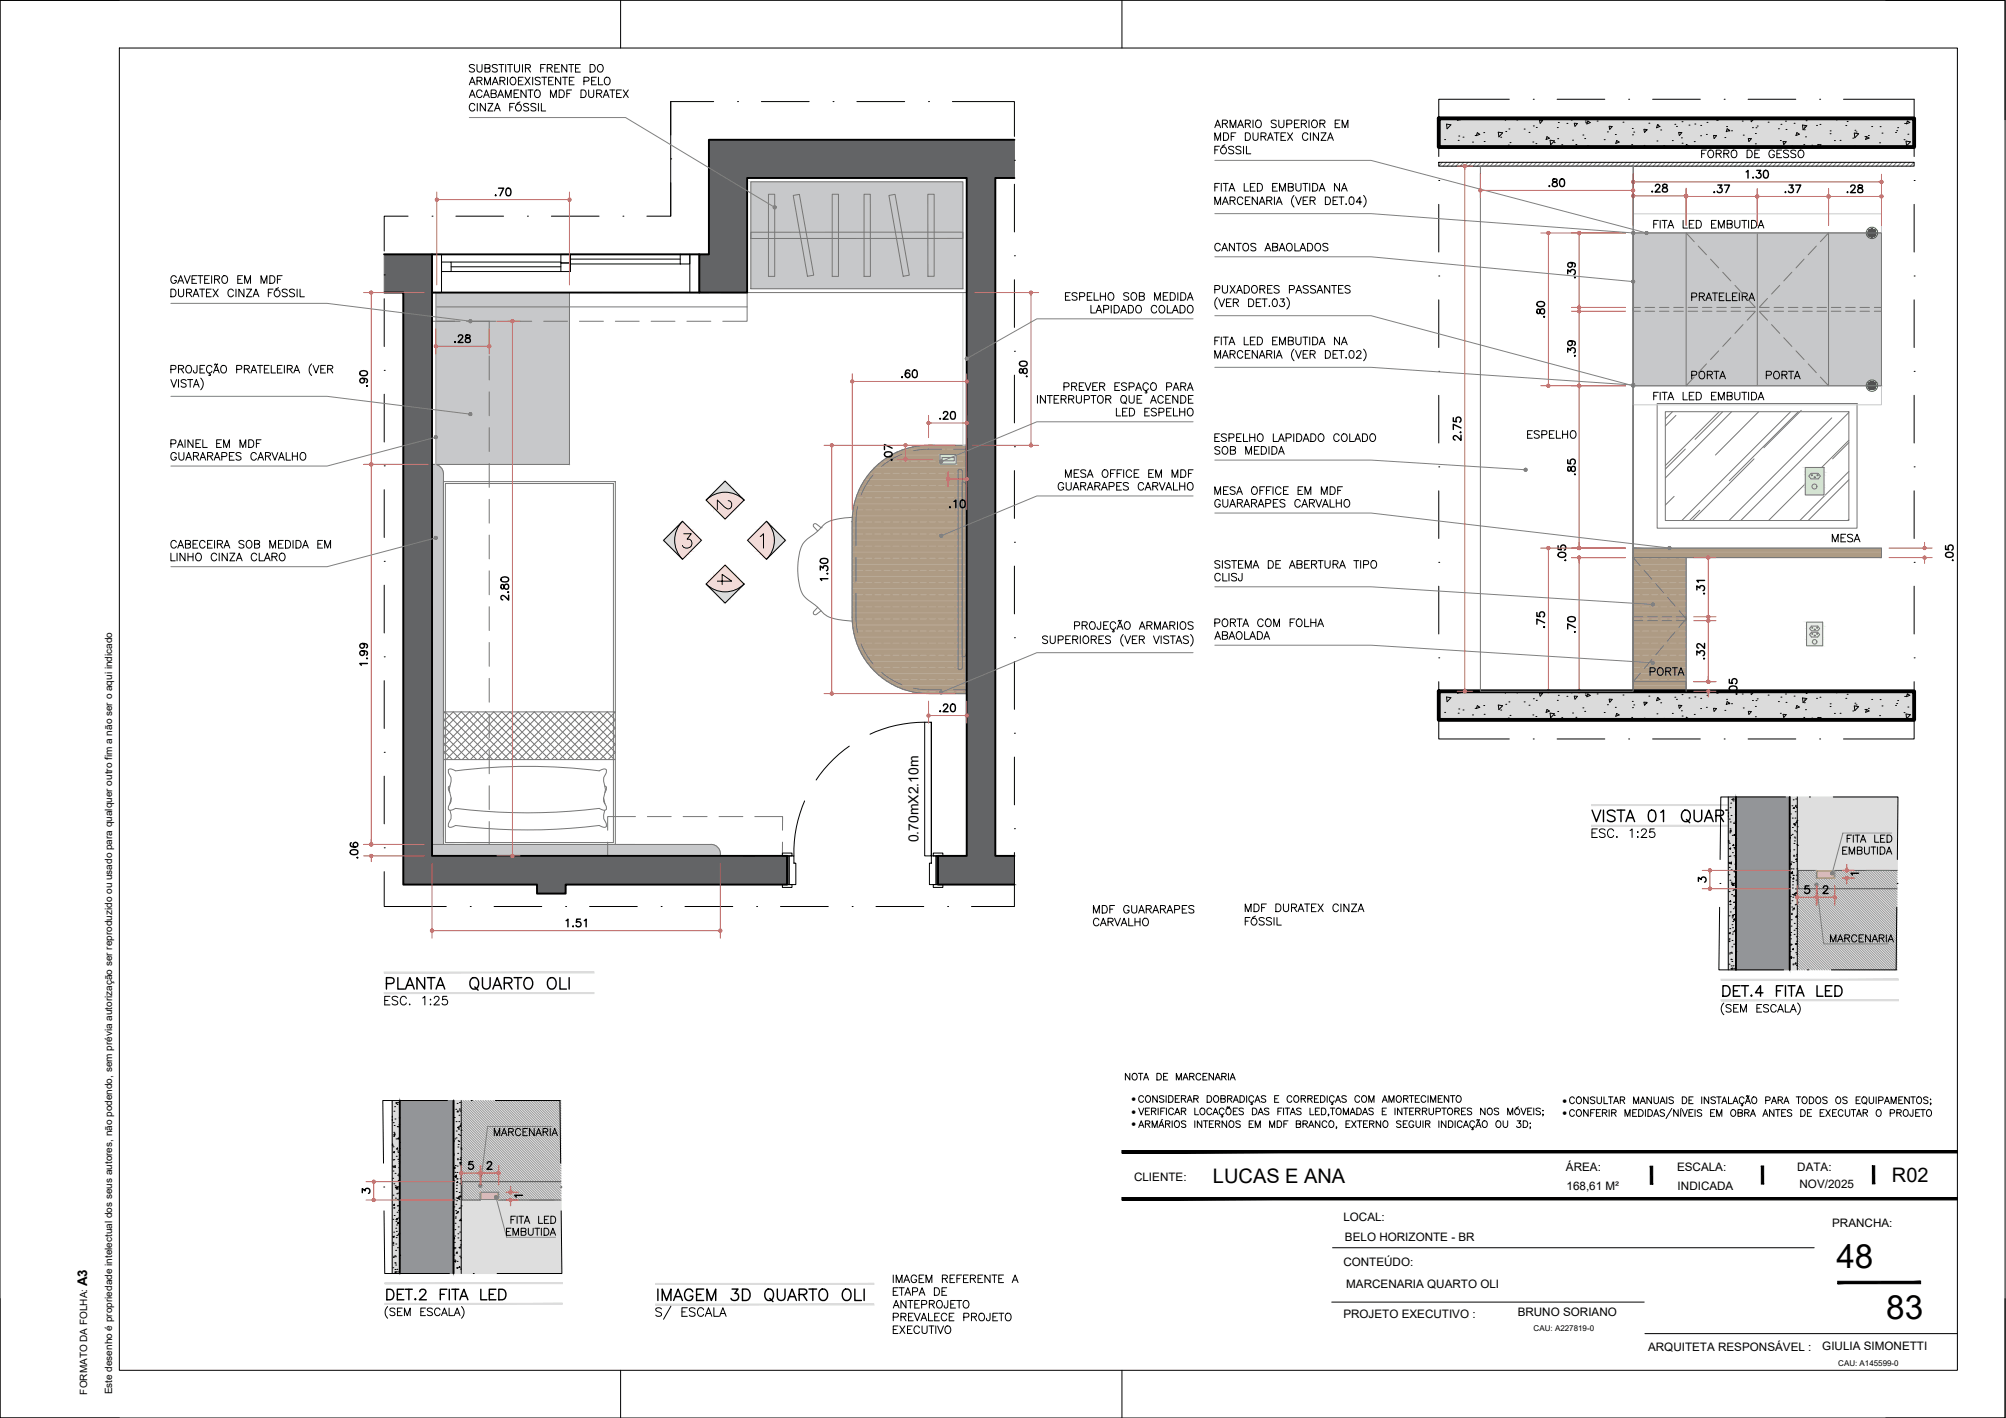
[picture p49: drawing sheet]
<svg xmlns="http://www.w3.org/2000/svg" width="420mm" height="297mm" viewBox="0 0 420 297" stroke-linecap="round" stroke-linejoin="round" font-family="sans-serif">
<defs><g id="words">
<g font-size="7">
<text x="384.6" y="265.6">48</text>
<text x="395.1" y="276.3">83</text>
</g>
<g font-size="5.7">
<text x="332.3" y="173.6">VISTA 01 QUARTO OLI</text>
<text x="79.7" y="208.5">PLANTA QUARTO OLI</text>
<text x="136.5" y="273.8">IMAGEM 3D QUARTO OLI</text>
</g>
<g font-size="5.3">
<text x="148.9" y="107.9">2</text>
<text x="148.9" y="123.8">4</text>
<text x="359.5" y="209.9">DET.4 FITA LED</text>
<text x="79.7" y="273.4">DET.2 FITA LED</text>
</g>
<g font-size="4.9">
<text x="344.7" y="41.6">.28</text>
<text x="357.7" y="41.6">.37</text>
<text x="372.5" y="41.6">.37</text>
<text x="385.6" y="41.6">.28</text>
<text x="102.7" y="42.3">.70</text>
<text x="330.9" y="59.3" transform="rotate(-90 330.9 59.3)">.39</text>
<text x="324.6" y="67.7" transform="rotate(-90 324.6 67.7)">.80</text>
<text x="94.2" y="73">.28</text>
<text x="330.9" y="75.8" transform="rotate(-90 330.9 75.8)">.39</text>
<text x="78" y="82.2" transform="rotate(-90 78 82.2)">.90</text>
<text x="187.7" y="80.4">.60</text>
<text x="306.9" y="93.5" transform="rotate(-90 306.9 93.5)">2.75</text>
<text x="318.6" y="93.1">ESPELHO</text>
<text x="330.9" y="100.5" transform="rotate(-90 330.9 100.5)">.85</text>
<text x="324.6" y="132.6" transform="rotate(-90 324.6 132.6)">.75</text>
<text x="330.9" y="133.7" transform="rotate(-90 330.9 133.7)">.70</text>
<text x="358.1" y="139.3" transform="rotate(-90 358.1 139.3)">.32</text>
</g>
<g font-size="4.4">
<text x="355.2" y="34.2">FORRO DE GESSO</text>
<text x="323.1" y="40.2">.80</text>
<text x="364.4" y="38.5">1.30</text>
<text x="253.3" y="53.6">CANTOS ABAOLADOS</text>
<text x="215.9" y="80.1" transform="rotate(-90 215.9 80.1)">.80</text>
<text x="368.7" y="80.4">PORTA</text>
<text x="195.8" y="88.9">.20</text>
<text x="382.4" y="114.7">MESA</text>
<text x="174.3" y="122.8" transform="rotate(-90 174.3 122.8)">1.30</text>
<text x="107.2" y="127" transform="rotate(-90 107.2 127)">2.80</text>
<text x="195.8" y="150.3">.20</text>
</g>
<g font-size="4.4" fill="#767676">
<text x="353.1" y="80.4">PORTA</text>
<text x="344.3" y="142.5">PORTA</text>
</g>
<g font-size="4.2">
<text x="254.1" y="247.9">LUCAS E ANA</text>
<text x="396.3" y="247.7">R02</text>
</g>
<g font-size="4">
<text x="354.5" y="185.9">3</text>
<text x="74.8" y="251.2">3</text>
</g>
<text font-size="2.9" x="192.4" y="176.5" transform="rotate(-90 192.4 176.5)">0.70mX2.10m</text>
<text font-size="2.8" x="18.3" y="269.4" transform="rotate(-90 18.3 269.4)">A3</text>
<g font-size="2.4">
<text x="328" y="245.3">ÁREA:</text>
<text x="351.3" y="245.3">ESCALA:</text>
<text x="376.4" y="245.3">DATA:</text>
<text x="237.5" y="247.3">CLIENTE:</text>
<text x="328.1" y="249.4">168,61 M²</text>
<text x="351.4" y="249.4">INDICADA</text>
<text x="376.9" y="248.9">NOV/2025</text>
<text x="281.4" y="255.9">LOCAL:</text>
<text x="383.8" y="257.1">PRANCHA:</text>
<text x="281.7" y="260">BELO HORIZONTE - BR</text>
<text x="281.4" y="265.1">CONTEÚDO:</text>
<text x="282" y="269.8">MARCENARIA QUARTO OLI</text>
<text x="317.9" y="275.7">BRUNO SORIANO</text>
<text x="281.4" y="276.1">PROJETO EXECUTIVO :</text>
<text x="345.2" y="283">ARQUITETA RESPONSÁVEL :</text>
<text x="381.7" y="282.9">GIULIA SIMONETTI</text>
</g>
<g font-size="2.1">
<text x="237" y="230.9">·</text>
<text x="237" y="233.5">·</text>
<text x="327.3" y="231.2">·</text>
<text x="327.3" y="233.9">·</text>
<text x="237" y="236.2">·</text>
<text x="18.3" y="292.1" transform="rotate(-90 18.3 292.1)">FORMATO DA FOLHA:</text>
<text x="23.5" y="292.1" transform="rotate(-90 23.5 292.1)">Este desenho é propriedade intelectual dos seus autores, não podendo, sem prévia autorização ser reproduzido ou usado para qualquer outro fim a não ser o aqui indicado</text>
</g>
<g font-size="1.7">
<text x="321.2" y="278.9">CAU: A227819-0</text>
<text x="385" y="286.1">CAU: A145599-0</text>
</g>
</g></defs>
<!-- layer: 03-TRA_cinzaC -->
<g fill="#ae9b84" stroke="#ae9b84" stroke-width=".21">
<path d="M194.5 93.3h8zM193.3 93.3h9.2z"/>
<path d="M193.3 93.3l9.2 .2v-.2zM192.2 93.5l1.1-.2 9.2 .2z"/>
<path d="M192.2 93.5l10.3 .1v-.1zM191.1 93.6l1.1-.1 10.3 .1z"/>
<path d="M191.1 93.6l11.4 .3v-.3zM190 93.9l1.1-.3 11.4 .3z"/>
<path d="M190 93.9l12.5 .4v-.4zM188.9 94.3l1.1-.4 12.5 .4z"/>
<path d="M188.9 94.3l13.6 .4v-.4zM187.8 94.7l1.1-.4 13.6 .4z"/>
<path d="M187.8 94.7l14.7 .5v-.5zM186.8 95.2l1-.5 14.7 .5z"/>
<path d="M186.8 95.2l15.7 .6v-.6zM185.8 95.8l1-.6 15.7 .6z"/>
<path d="M185.8 95.8l16.7 .7v-.7zM184.9 96.5l.9-.7 16.7 .7z"/>
<path d="M184.9 96.5l17.6 .7v-.7zM184 97.2l.9-.7 17.6 .7z"/>
<path d="M184 97.2l18.5 .8v-.8zM183.2 98l.8-.8 18.5 .8z"/>
<path d="M183.2 98l19.3 .8v-.8zM183.2 98l19.3 .8h-20.1z"/>
<path d="M182.4 98.8l20.1 .9v-.9zM182.4 98.8l20.1 .9h-20.8z"/>
<path d="M181.7 99.7l20.8 .9v-.9zM181.7 99.7l20.8 .9h-21.5z"/>
<path d="M181 100.6l21.5 1v-1zM181 100.6l21.5 1h-22.1z"/>
<path d="M180.4 101.6l22.1 1v-1zM180.4 101.6l22.1 1h-22.6z"/>
<path d="M179.9 102.6l22.6 1.1v-1.1zM179.9 102.6l22.6 1.1h-23z"/>
<path d="M179.5 103.7l23 1.1v-1.1zM179.5 103.7l23 1.1h-23.4z"/>
<path d="M179.1 104.8l23.4 1.1v-1.1zM179.1 104.8l23.4 1.1h-23.7z"/>
<path d="M178.8 105.9l23.7 1.1v-1.1zM178.8 105.9l23.7 1.1h-23.9z"/>
<path d="M178.6 107l23.9 1.1v-1.1zM178.6 107l23.9 1.1h-24z"/>
<path d="M178.5 108.1l24 1.2v-1.2zM178.5 108.1l24 1.2h-24z"/>
<path d="M178.5 109.3l24 20v-20zM178.5 109.3l24 20h-24z"/>
<path d="M178.5 129.3l24 1.1v-1.1zM178.5 129.3l24 1.1h-24z"/>
<path d="M178.5 130.4l24 1.2v-1.2zM178.5 130.4l24 1.2h-23.9z"/>
<path d="M178.6 131.6l23.9 1.1v-1.1zM178.6 131.6l23.9 1.1h-23.7z"/>
<path d="M178.8 132.7l23.7 1.1v-1.1zM178.8 132.7l23.7 1.1h-23.4z"/>
<path d="M179.1 133.8l23.4 1.1v-1.1zM179.1 133.8l23.4 1.1h-23z"/>
<path d="M179.5 134.9l23 1v-1zM179.5 134.9l23 1h-22.6z"/>
<path d="M179.9 135.9l22.6 1.1v-1.1zM179.9 135.9l22.6 1.1h-22.1z"/>
<path d="M180.4 137l22.1 .9v-.9zM180.4 137l22.1 .9h-21.5z"/>
<path d="M181 137.9l21.5 1v-1zM181 137.9l21.5 1h-20.8z"/>
<path d="M181.7 138.9l20.8 .9v-.9zM181.7 138.9l20.8 .9h-20.1z"/>
<path d="M182.4 139.8l20.1 .8v-.8zM182.4 139.8l20.1 .8h-19.3z"/>
<path d="M183.2 140.6l19.3 .8v-.8zM183.2 140.6l19.3 .8h-18.5z"/>
<path d="M184 141.4l18.5 .7v-.7zM184 141.4l18.5 .7h-17.6z"/>
<path d="M184.9 142.1l17.6 .7v-.7zM184.9 142.1l17.6 .7h-16.7z"/>
<path d="M185.8 142.8l16.7 .5v-.5zM185.8 142.8l16.7 .5h-15.7z"/>
<path d="M186.8 143.3l15.7 .5v-.5zM186.8 143.3l15.7 .5h-14.7z"/>
<path d="M187.8 143.8l14.7 .5v-.5zM187.8 143.8l14.7 .5h-13.6z"/>
<path d="M188.9 144.3l13.6 .3v-.3zM188.9 144.3l13.6 .3h-12.5z"/>
<path d="M190 144.6l12.5 .3v-.3zM190 144.6l12.5 .3h-11.4z"/>
<path d="M191.1 144.9l11.4 .2v-.2zM191.1 144.9l11.4 .2h-10.3z"/>
<path d="M192.2 145.1l10.3 .2v-.2zM192.2 145.1l10.3 .2h-9.2z"/>
<path d="M193.3 145.3h9.2zM193.3 145.3h9.2z"/>
<path d="M342.1 114.8l52 2v-2zM342.1 114.8l52 2h-52z"/>
<path d="M342.1 116.8l11.1 28v-28zM342.1 116.8l11.1 28h-11.1z"/>
</g>
<g fill="none" stroke="#bbaa96" stroke-width=".21">
<path d="M182.1 99.2h.5M183.2 97.9h19.3M183.2 99.2h1.3M185.1 99.2h1.3M185.1 96.6h1.3M186.6 95.4h15.9M187 99.2h1.3M187 96.6h1.3M189 99.2h1.2M189 96.6h1.2M189.5 94.1h.7M190.9 99.2h1.2"/>
<path d="M190.9 96.6h1.2M190.9 94.1h1.2M192.8 99.2h1.2M192.8 96.6h1.2M192.8 94.1h1.2M194.7 99.2h1.2M194.7 96.6h1.2M194.7 94.1h1.2M196.6 99.2h1.2M196.6 96.6h1.2M196.6 94.1h1.2M198.5 99.2h1.2"/>
<path d="M198.5 96.6h1.2M198.5 94.1h1.2M200.4 99.2h1.3M200.4 96.6h1.3M200.4 94.1h1.3M202.3 99.2h.2M202.3 96.6h.2M202.3 94.1h.2M178.5 118.2h24M178.5 115.7h24M178.5 113.1h24M178.5 110.6h24"/>
<path d="M178.5 119.5h.3M178.5 117h.3M178.5 114.4h.3M178.5 111.9h.3M178.5 109.3h.3M178.5 108.1h24M178.7 106.8h.1M178.9 105.5h23.6M179.4 119.5h1.3M179.4 117h1.3M179.4 114.4h1.3M179.4 111.9h1.3"/>
<path d="M179.4 109.3h1.3M179.4 106.8h1.3M179.4 104.3h1.3M179.8 103h22.7M180.4 101.7h.3M181.1 100.4h21.4M181.3 119.5h1.3M181.3 117h1.3M181.3 114.4h1.3M181.3 111.9h1.3M181.3 109.3h1.3M181.3 106.8h1.3"/>
<path d="M181.3 104.3h1.3M181.3 101.7h1.3M183.2 119.5h1.3M183.2 117h1.3M183.2 114.4h1.3M183.2 111.9h1.3M183.2 109.3h1.3M183.2 106.8h1.3M183.2 104.3h1.3M183.2 101.7h1.3M185.1 119.5h1.3M185.1 117h1.3"/>
<path d="M185.1 114.4h1.3M185.1 111.9h1.3M185.1 109.3h1.3M185.1 106.8h1.3M185.1 104.3h1.3M185.1 101.7h1.3M187 119.5h1.3M187 117h1.3M187 114.4h1.3M187 111.9h1.3M187 109.3h1.3M187 106.8h1.3"/>
<path d="M187 104.3h1.3M187 101.7h1.3M189 119.5h1.2M189 117h1.2M189 114.4h1.2M189 111.9h1.2M189 109.3h1.2M189 106.8h1.2M189 104.3h1.2M189 101.7h1.2M190.9 119.5h1.2M190.9 117h1.2"/>
<path d="M190.9 114.4h1.2M190.9 111.9h1.2M190.9 109.3h1.2M190.9 106.8h1.2M190.9 104.3h1.2M190.9 101.7h1.2M192.8 119.5h1.2M192.8 117h1.2M192.8 114.4h1.2M192.8 111.9h1.2M192.8 109.3h1.2M192.8 106.8h1.2"/>
<path d="M192.8 104.3h1.2M192.8 101.7h1.2M194.7 119.5h1.2M194.7 117h1.2M194.7 114.4h1.2M194.7 111.9h1.2M194.7 109.3h1.2M194.7 106.8h1.2M194.7 104.3h1.2M194.7 101.7h1.2M196.6 119.5h1.2M196.6 117h1.2"/>
<path d="M196.6 114.4h1.2M196.6 111.9h1.2M196.6 109.3h1.2M196.6 106.8h1.2M196.6 104.3h1.2M196.6 101.7h1.2M198.5 119.5h1.2M198.5 117h1.2M198.5 114.4h1.2M198.5 111.9h1.2M198.5 109.3h1.2M198.5 106.8h1.2"/>
<path d="M198.5 104.3h1.2M198.5 101.7h1.2M200.4 119.5h1.3M200.4 117h1.3M200.4 114.4h1.3M200.4 111.9h1.3M200.4 109.3h1.3M200.4 106.8h1.3M200.4 104.3h1.3M200.4 101.7h1.3M202.3 119.5h.2M202.3 117h.2"/>
<path d="M202.3 114.4h.2M202.3 111.9h.2M202.3 109.3h.2M202.3 106.8h.2M202.3 104.3h.2M202.3 101.7h.2M342.1 118.2h11.1M342.1 115.7h52M342.1 119.5h1.3M342.1 117h1.3M344 119.5h1.3M344 117h1.3"/>
<path d="M345.9 119.5h1.3M345.9 117h1.3M347.9 119.5h1.2M347.9 117h1.2M349.8 119.5h1.2M349.8 117h1.2M351.7 119.5h1.2M351.7 117h1.2M178.5 128.4h24M178.5 125.8h24M178.5 123.3h24M178.5 120.8h24"/>
<path d="M178.5 129.7h.3M178.5 127.1h.3M178.5 124.6h.3M178.5 122h.3M178.6 130.9h23.9M178.8 132.2h.1M179 133.5h23.5M179.4 134.7h1.3M179.4 132.2h1.3M179.4 129.7h1.3M179.4 127.1h1.3M179.4 124.6h1.3"/>
<path d="M179.4 122h1.3M180 136h22.5M180.6 137.3h.1M181.3 137.3h1.3M181.3 134.7h1.3M181.3 132.2h1.3M181.3 129.7h1.3M181.3 127.1h1.3M181.3 124.6h1.3M181.3 122h1.3M181.4 138.5h21.1M182.4 139.8h.2"/>
<path d="M183.2 139.8h1.3M183.2 137.3h1.3M183.2 134.7h1.3M183.2 132.2h1.3M183.2 129.7h1.3M183.2 127.1h1.3M183.2 124.6h1.3M183.2 122h1.3M185.1 139.8h1.3M185.1 137.3h1.3M185.1 134.7h1.3M185.1 132.2h1.3"/>
<path d="M185.1 129.7h1.3M185.1 127.1h1.3M185.1 124.6h1.3M185.1 122h1.3M187 139.8h1.3M187 137.3h1.3M187 134.7h1.3M187 132.2h1.3M187 129.7h1.3M187 127.1h1.3M187 124.6h1.3M187 122h1.3"/>
<path d="M189 139.8h1.2M189 137.3h1.2M189 134.7h1.2M189 132.2h1.2M189 129.7h1.2M189 127.1h1.2M189 124.6h1.2M189 122h1.2M190.9 139.8h1.2M190.9 137.3h1.2M190.9 134.7h1.2M190.9 132.2h1.2"/>
<path d="M190.9 129.7h1.2M190.9 127.1h1.2M190.9 124.6h1.2M190.9 122h1.2M192.8 139.8h1.2M192.8 137.3h1.2M192.8 134.7h1.2M192.8 132.2h1.2M192.8 129.7h1.2M192.8 127.1h1.2M192.8 124.6h1.2M192.8 122h1.2"/>
<path d="M194.7 139.8h1.2M194.7 137.3h1.2M194.7 134.7h1.2M194.7 132.2h1.2M194.7 129.7h1.2M194.7 127.1h1.2M194.7 124.6h1.2M194.7 122h1.2M196.6 139.8h1.2M196.6 137.3h1.2M196.6 134.7h1.2M196.6 132.2h1.2"/>
<path d="M196.6 129.7h1.2M196.6 127.1h1.2M196.6 124.6h1.2M196.6 122h1.2M198.5 139.8h1.2M198.5 137.3h1.2M198.5 134.7h1.2M198.5 132.2h1.2M198.5 129.7h1.2M198.5 127.1h1.2M198.5 124.6h1.2M198.5 122h1.2"/>
<path d="M200.4 139.8h1.3M200.4 137.3h1.3M200.4 134.7h1.3M200.4 132.2h1.3M200.4 129.7h1.3M200.4 127.1h1.3M200.4 124.6h1.3M200.4 122h1.3M202.3 139.8h.2M202.3 137.3h.2M202.3 134.7h.2M202.3 132.2h.2"/>
<path d="M202.3 129.7h.2M202.3 127.1h.2M202.3 124.6h.2M202.3 122h.2M342.1 138.5h11.1M342.1 136h11.1M342.1 133.5h11.1M342.1 130.9h11.1M342.1 128.4h11.1M342.1 125.8h11.1M342.1 123.3h11.1M342.1 120.8h11.1"/>
<path d="M342.1 139.8h1.3M342.1 137.3h1.3M342.1 134.7h1.3M342.1 132.2h1.3M342.1 129.7h1.3M342.1 127.1h1.3M342.1 124.6h1.3M342.1 122h1.3M344 137.3h1.3M344 134.7h1.3M344 132.2h1.3M344 129.7h1.3"/>
<path d="M344 127.1h1.3M344 124.6h1.3M344 122h1.3M345.9 137.3h1.3M345.9 134.7h1.3M345.9 132.2h1.3M345.9 129.7h1.3M345.9 127.1h1.3M345.9 124.6h1.3M345.9 122h1.3M347.9 137.3h1.2M347.9 134.7h1.2"/>
<path d="M347.9 132.2h1.2M347.9 129.7h1.2M347.9 127.1h1.2M347.9 124.6h1.2M347.9 122h1.2M349.8 137.3h1.2M349.8 134.7h1.2M349.8 132.2h1.2M349.8 129.7h1.2M349.8 127.1h1.2M349.8 124.6h1.2M349.8 122h1.2"/>
<path d="M351.7 137.3h1.2M351.7 134.7h1.2M351.7 132.2h1.2M351.7 129.7h1.2M351.7 127.1h1.2M351.7 124.6h1.2M351.7 122h1.2M183.7 141.1h18.8M185.3 142.4h1.1M187 142.4h1.3M187.4 143.6h15.1M189 142.4h1.2"/>
<path d="M190.9 142.4h1.2M191 144.9h1.1M192.8 144.9h1.2M192.8 142.4h1.2M194.7 144.9h1.2M194.7 142.4h1.2M196.6 144.9h1.2M196.6 142.4h1.2M198.5 144.9h1.2M198.5 142.4h1.2M200.4 144.9h1.3M200.4 142.4h1.3"/>
<path d="M202.3 144.9h.2M202.3 142.4h.2M342.1 143.6h11.1M342.1 141.1h11.1M342.1 142.4h1.3"/>
</g>
<g fill="#c7c8ca" stroke="#c7c8ca" stroke-width=".21">
<path d="M342.1 48.8l52 32v-32zM342.1 48.8l52 32h-52z"/>
<path d="M90.5 97.3h.8zM90.5 97.3h.8z"/>
<path d="M90.5 97.3l1.2 .1zM90.5 97.3l1.2 .1h-1.2z"/>
<path d="M90.5 97.4l1.5 .2-.3-.2zM90.5 97.4l1.5 .2h-1.5z"/>
<path d="M90.5 97.6l1.8 .3-.3-.3zM90.5 97.6l1.8 .3h-1.8z"/>
<path d="M90.5 97.9l2 .3-.2-.3zM90.5 97.9l2 .3h-2z"/>
<path d="M90.5 98.2l2.2 .3-.2-.3zM90.5 98.2l2.2 .3h-2.2z"/>
<path d="M90.5 98.5l2.3 .4-.1-.4zM90.5 98.5l2.3 .4h-2.3z"/>
<path d="M90.5 98.9l2.4 .4-.1-.4zM90.5 98.9l2.4 .4h-2.4z"/>
<path d="M90.5 99.3l2.4 77.6v-77.6zM90.5 99.3l2.4 77.6h-2.4z"/>
<path d="M127.3 176.9h22zM127.3 176.9h22z"/>
<path d="M127.3 176.9l22.3 .1-.3-.1zM127.3 176.9l22.3 .1h-22.3z"/>
<path d="M127.3 177l22.7 .2-.4-.2zM127.3 177l22.7 .2h-22.7z"/>
<path d="M127.3 177.2l23 .3-.3-.3zM127.3 177.2l23 .3h-23z"/>
<path d="M127.3 177.5l23.2 .3-.2-.3zM127.3 177.5l23.2 .3h-23.2z"/>
<path d="M127.3 177.8l23.4 .3-.2-.3zM127.3 177.8l23.4 .3h-23.4z"/>
<path d="M127.3 178.1l23.5 .4-.1-.4zM127.3 178.1l23.5 .4h-23.5z"/>
<path d="M127.3 178.5l23.6 .4-.1-.4zM127.3 178.5l23.6 .4h-23.6z"/>
<path d="M127.3 178.9l23.6 .4v-.4zM127.3 178.9l23.6 .4h-23.6z"/>
<path d="M90.5 176.9l36.8 2.4v-2.4zM90.5 176.9l36.8 2.4h-36.8z"/>
<path d="M91.3 61.3l28 36v-36zM91.3 61.3l28 36h-28z"/>
<path d="M157.3 38.1l44.4 22.4v-22.4zM157.3 38.1l44.4 22.4h-44.4z"/>
</g>
<!-- layer: 04-BLO_mobiliario -->
<g fill="#636466" stroke="#636466" stroke-width=".21">
<path d="M148.5 29.3l64 8v-8zM148.5 29.3l64 8h-64z"/>
<path d="M148.5 37.3l8 16v-16zM148.5 37.3l8 16h-8z"/>
<path d="M146.5 53.3l10 8v-8zM146.5 53.3l10 8h-10z"/>
<path d="M80.5 53.3l10 8v-8zM80.5 53.3l10 8h-10z"/>
<path d="M202.5 37.3l6 142v-142zM202.5 37.3l6 142h-6z"/>
<path d="M84.5 61.3l6 118v-118zM84.5 61.3l6 118h-6z"/>
<path d="M84.5 179.3l80.4 6v-6zM84.5 179.3l80.4 6h-80.4z"/>
<path d="M196.5 179.3l16 6v-6zM196.5 179.3l16 6h-16z"/>
<path d="M112.5 185.3l6 .9v-.9zM112.5 185.3l6 .9h-6z"/>
<path d="M112.5 186.2l6 1v-1zM112.5 186.2l6 1h-6z"/>
</g>
<g fill="none" stroke="#767676" stroke-width=".21">
<path d="M156.5 37.3h46v24h-46zM157.3 38.1h44.4v22.4h-44.4zM342.1 34.8v110v-30h52v2h-52l1.4 1.7M157.3 48.6h44.4v1.3l-44.4 .1zM161 40.7h1.3v17.2h-1.3zM166.1 40.9l1.3-.2 3 16.9-1.3 .3zM174.3 40.7h1.3v17.2h-1.3zM181 40.7h1.3v17.2h-1.3zM186.2 40.9l1.3-.2 3 16.9-1.3 .3zM194.3 40.7h1.4v17.2h-1.3zM342.1 48.8h52v32h-52v64zM342.1 48.8h52v32h-52z"/>
<path d="M354.9 50.6l-1.7-1.8v32M355.7 51.5l1.7 1.9M358.3 54.3l1.7 1.8M360.8 57l1.7 1.9M363.4 59.8l1.7 1.8M368.1 48.8v32M372.8 59.8l-1.7 1.8M375.3 57l-1.7 1.9M377.9 54.3l-1.7 1.8M380.4 51.5l-1.7 1.9M381.3 50.6l1.7-1.8v32l-1.7-1.8M90.5 61.3h5.5"/>
<path d="M90.5 74.6v5M91.3 61.3h28v36h-28zM91.3 61.3v6h5.1M91.3 64.3h65.2M95.2 67.3h-4.7v4.8M97.7 67.3h6.2M98.5 61.3h5M102.5 67.3v4.8M102.5 74.6v5M106 61.3h5M106.4 67.3h5M113.5 61.3h5"/>
<path d="M113.9 67.3h5M121 61.3h5M121.4 67.3h5M128.5 61.3h5M128.9 67.3h5M136 61.3h5M136.4 67.3h5M143.5 61.3h5M143.9 67.3h5M151 61.3h5.5v6h-5.1M343.6 64.4h-1.5v.8h1.5M344.6 65.2h2"/>
<path d="M344.6 64.4h2M347.6 65.2h2M347.6 64.4h2M350.6 65.2h2M350.6 64.4h2M353.6 65.2h2M353.6 64.4h2M356.6 65.2h2M356.6 64.4h2M359.6 65.2h2M359.6 64.4h2M360 73.5l-1.7 1.8"/>
<path d="M362.5 70.7l-1.7 1.9M362.6 65.2h2M362.6 64.4h2M365.1 68l-1.7 1.8M365.6 65.2h2M365.6 64.4h2M366 62.5l1.6 1.9M367.6 65.3l-1.6 1.8M368.5 65.3l1.7 1.8M368.6 65.2h2M368.6 64.4h2M370.2 62.5l-1.7 1.9"/>
<path d="M371.1 68l1.7 1.8M371.6 65.2h2M371.6 64.4h2M373.6 70.7l1.7 1.9M374.6 65.2h2M374.6 64.4h2M376.2 73.5l1.7 1.8M377.6 65.2h2M377.6 64.4h2M378.7 76.2l1.7 1.9M380.6 65.2h2M380.6 64.4h2"/>
<path d="M383.6 65.2h2M383.6 64.4h2M386.6 65.2h2M386.6 64.4h2M389.6 65.2h2M389.6 64.4h2M392.6 64.4h1.5v.8h-1.5M90.5 82.1v5M90.5 89.6v5M90.5 97.1v5M90.9 97.3h-.4v78M90.9 97.3a2 2 0 0 1 2 2v76"/>
<path d="M102.5 82.1v5M102.5 89.6v5M102.5 97.1v5M182.9 99.5l-1.2 1.6-1.4 2.6M188.9 95.2l-2.6 1.3-1.6 1.2M197.2 94.1a23 23 0 0 0-5.9 .3M199.7 94.1h2.8v5.2M347.1 84.5h41.9v26.1h-41.9zM348.8 86.2h38.4v22.8h-38.4zM350.3 86.2l-1.5 1.6M351 87l-2.2 2.2M353 94.1l-4.2 4.2"/>
<path d="M360.1 86.2l-11.3 11.3M360.8 86.2l-5.8 5.8M362.7 86.2l-13.9 13.9M367.4 96.1l-12.9 12.9M368.4 86.2l-9.1 9.1M375.1 86.2l-22.8 22.8M376.7 86.2l-14.5 14.5M377.3 86l-7.9 7.8M380.2 98.8l1.5 2.6M383.7 87.5l-21.6 21.5M387.2 86.4l-22.6 22.6M387.2 98.8l-10.2 10.2"/>
<path d="M387.2 92.7l-3.4 3.4M387.2 92.2l-16.8 16.8M90.5 104.6v5M90.5 112.1v5M90.5 119.6v5M92.9 100.9h36v76h-36zM93.3 101.3h35.2v75.2h-35.2zM102.5 104.6v5M102.5 112.1v5M172 110.5l-1-.7a.41 .41 0 0 0-.6 0 .41 .41 0 0 0 .1 .6l.8 .8M172 110.5h.1M178.5 109.3v20"/>
<path d="M178.5 109.3a16 16 0 0 1 16-16h8v52h-8M178.5 108.4a10.6 10.6 0 0 0-5.7 1.3l-1.5 1.6a12.9 12.9 0 0 0-3.3 3 14.1 14.1 0 0 0 .1 10.2l.9 1 2.7 2.2a5.4 5.4 0 0 0 4.3 2.1l2.5 .3M179.3 116.8v5M179.6 106.1a30.3 30.3 0 0 0-.3 8.2M202.5 101.8a.88 .88 0 0 0-1-.8v36.6a.88 .88 0 0 0 1-.9M202.5 101.8v35M344.3 119.4l1.7 1.9M350.6 104l-1.8 1.8M353.2 116.8v28M356 106.9l-2.1 2.1M387.2 100.5l-8.5 8.5M387.2 108.8l-.2 .2"/>
<path d="M90.5 127.1v5M90.5 134.6v5M102.5 127.1v5M102.5 134.6v5M171.3 127.2l-1 1.1a.4 .4 0 0 0 .3 .5 .4 .4 0 0 0 .4-.1l1-.8M178.5 129.3a16 16 0 0 0 16 16M179.3 124.3a30.3 30.3 0 0 0 .3 8.1M180.3 134.8l1.4 2.7 1.2 1.6M202.5 139.3v5.2h-2.8M344.1 129.2h-2v.8h2M345.1 130h2M345.1 129.2h2"/>
<path d="M346.8 122.3l1.6 1.8M348.1 130h2M348.1 129.2h2M348.4 135.2l-1.6 2M349.2 125.1l1.7 1.9M350.8 132.4l-1.6 1.9M351.1 129.2h2.1v.8h-2.1M351.7 127.9l1.5 1.7-1.6 1.8M90.5 142.1v5M90.5 149.6v5M90.5 157.1v5M92.9 149.1h36l-10 10"/>
<path d="M92.9 158l8.8-8.9 10 10M92.9 156.3l7.1-7.2 10 10M92.9 154.6l5.4-5.5 10 10M92.9 152.9l3.7-3.8 10 10M92.9 151.2l2-2.1 10 10M92.9 149.5l.3-.4 10 10M92.9 150.5l8.6 8.6M92.9 152.2l6.9 6.9M92.9 153.8l5.2 5.3M92.9 155.6l3.6 3.5M92.9 157.3l1.9 1.8M92.9 158.9l.1 .2"/>
<path d="M92.9 159.1h36M93.4 159.1l10-10 10 10M95.1 159.1l10-10 10 10M96.8 159.1l10-10 10 10M98.5 159.1l10-10 10 10M100.2 159.1l10-10 10 10M101.9 159.1l10-10 10 10M102.5 142.1v5M102.5 149.6v5M102.5 157.1v5M103.6 159.1l10-10 10 10M105.3 159.1l10-10 10 10"/>
<path d="M107 159.1l10-10 10 10M108.7 159.1l10-10 10 10M110.4 159.1l10-10 8.5 8.5-1.5 1.5M112.1 159.1l10-10 6.8 6.8-3.2 3.2M113.8 159.1l10-10 5.1 5.1-4.9 4.9M115.5 159.1l10-10 3.4 3.4-6.6 6.6M117.2 159.1l10-10 1.7 1.7-8.3 8.3M184.7 140.9l1.6 1.2 2.6 1.3M191.3 144.2a22.7 22.7 0 0 0 5.9 .3M200.7 140a.47 .47 0 0 0 .5 .3 .47 .47 0 0 0 .4-.5l-.1-41.1a.47 .47 0 0 0-.3-.4 .47 .47 0 0 0-.5 .2v41.5M343.6 141l-1.5 1.8M90.5 176.9v2.4h60.4v-.4"/>
<path d="M90.5 172.1v4.8h4.7M90.5 164.6v5M92.9 176.9h56M94.3 164.7l-.4 .2v.5l.3 .6M94.3 169.7a2.51 2.51 0 0 1-.4 2.9v.5a1.24 1.24 0 0 0 1.5-.2 121.9 121.9 0 0 0 30.1 0 1.24 1.24 0 0 0 1.5 .2v-.5a2.51 2.51 0 0 1-.3-2.9M94.5 167.2l-.3 1.2M95.4 161.5a1.24 1.24 0 0 0-1.5-.2v.5a2.54 2.54 0 0 1 .3 3l-.1 .6 .1 .6a2.54 2.54 0 0 1-.3 3v.5a1.19 1.19 0 0 0 1.5-.2 121.9 121.9 0 0 0 30.1 0 1.19 1.19 0 0 0 1.5 .2v-.5a2.54 2.54 0 0 1-.3-3l.1-.6-.1-.6a2.54 2.54 0 0 1 .3-3v-.5a1.24 1.24 0 0 0-1.5 .2 121.3 121.3 0 0 0-30.1 0M102.5 172.1v4.8h-4.8M102.5 164.6v5M126.4 167.2l.3 1.2M126.7 164.7l.3 .2v.5l-.3 .6M127.3 176.4v2.9h5.8"/>
<path d="M133.1 171.1h-5.8v2.8M135.6 179.3h5M135.6 171.1h5M143.1 171.1h5M143.1 179.3h5M148.9 176.9a2 2 0 0 1 2 2M150.6 179.3h5M150.6 171.1h5M158.1 171.1h5.8v2.8M163.9 176.4v2.9h-5.8"/>
</g>
<path d="M90.5 61.3h.8v37.6h-.8zM201.7 61.3h.8v32h-.8z" fill="none" stroke="#c7c8ca" stroke-width=".21"/>
<!-- layer: 02-PRJ_parede -->
<path d="M212.5 29.3h-64v24h-2v8h10v-24h46v142h-6v6h16M212.5 37.3h-4v142h4M80.5 53.3h10M146.5 53.3h-56v126h74.4v6h-46.4v1.9h-6v-1.9h-28v-124h-4M90.5 61.3h56" fill="none" stroke="#000" stroke-width=".4"/>
<!-- layer: 02-PRJ_esquadrias -->
<g fill="none" stroke="#000" stroke-width=".21">
<path d="M90.5 53.3h2v8h-2zM92.5 54.9h2v2h-2zM94.5 56.9h23M94.5 55.9h23M94.5 54.9h23M117.5 55.1h2v1.8h-2zM117.5 53.3h2v1.8h-2zM119.5 54.3h23M119.5 55.3h23M119.5 53.3h23M142.5 53.3h2v2h-2zM144.5 53.3h2v8h-2z"/>
<path d="M177.9 156.3a27 27 0 0 0-7 7.1M193.7 151.3a27.1 27.1 0 0 0-11.5 2.5M195.1 151.3v28h-1.4v-28h1.4v28M163.9 178.7h2v.6h-2zM164.9 179.3h.4v6h-.4zM164.9 179.3v6M165.3 179.3h1v1.5h.4v4.5h-1.4zM168.5 167.8a26.9 26.9 0 0 0-2.2 11.5M195.1 179.3h1v6h-1.4v-4.5h.4zM195.5 178.7h2v.6h-2zM196.1 179.3h.4v6h-.4zM196.5 179.3v3.6"/>
<path d="M163.9 185.3h2v.6h-2zM195.5 185.3h2v.6h-2z"/>
</g>
<!-- layer: 02-PRJ_tracejado -->
<g fill="none" stroke="#000" stroke-width=".21">
<path d="M140.5 21.3v24M140.5 38.3v7h-5M140.5 33.3h.1M140.5 21.3h9M140.5 21.3v7M154.5 21.3h.1M159.5 21.3h10M174.5 21.3h.1M179.5 21.3h10M194.5 21.3h.1M199.5 21.3h13v7.3M212.5 33.6h.1"/>
<path d="M212.5 38.6v10M301.3 37.8h.1M316.1 20.8h-14.8v12M321.1 20.8h.1M326.1 20.8h10M341.1 20.8h.1M346.1 20.8h10M361.1 20.8h.1M366.1 20.8h10M381.1 20.8h.1M386.1 20.8h14.8v12M400.9 37.8h.1"/>
<path d="M80.5 57.6h.1M85.5 45.3h-5v7.3M90.5 45.3h.1M95.5 45.3h10M110.5 45.3h.1M115.5 45.3h10M130.5 45.3h.1M212.5 53.6h.1M212.5 58.6v10M301.3 57.8h.1M301.3 42.8v10M400.9 57.8h.1"/>
<path d="M400.9 42.8v10M80.5 77.6h.1M80.5 62.6v10M212.5 78.6v10M301.3 77.8h.1M301.3 62.8v10M400.9 77.8h.1M400.9 62.8v10M80.5 97.6h.1M80.5 82.6v10M212.5 93.6h.1M212.5 98.6v10"/>
<path d="M301.3 97.8h.1M301.3 82.8v10M400.9 97.8h.1M400.9 82.8v10M80.5 117.6h.1M80.5 102.6v10M212.5 113.6h.1M212.5 118.6v10M301.3 117.8h.1M301.3 102.8v10M400.9 117.8h.1M400.9 102.8v10"/>
<path d="M80.5 137.6h.1M80.5 122.6v10M212.5 133.6h.1M212.5 138.6v10M301.3 137.8h.1M301.3 122.8v10M400.9 137.8h.1M400.9 122.8v10M80.5 157.6h.1M80.5 142.6v10M212.5 153.6h.1M212.5 158.6v10"/>
<path d="M301.3 142.8v12h14.8M321.1 154.8h.1M326.1 154.8h10M341.1 154.8h.1M346.1 154.8h10M361.1 154.8h.1M366.1 154.8h10M381.1 154.8h.1M400.9 142.8v12h-14.8M80.5 177.6h.1M80.5 162.6v10M212.5 173.6h.1"/>
<path d="M212.5 178.6v11.3h-9M374 166.9h-13.6l-.1 13.2M379 166.9h.1M384 166.9h13.5l-.1 13.2M80.5 182.6v7.3h13M98.5 189.9h.1M103.5 189.9h10M118.5 189.9h.1M123.5 189.9h10M138.5 189.9h.1M143.5 189.9h10M158.5 189.9h.1"/>
<path d="M163.5 189.9h10M178.5 189.9h.1M183.5 189.9h10M198.5 189.9h.1M360.2 190.1l-.2 13.1h13.6M360.2 185.1h.1M397.3 190.1l-.1 13.1h-13.6M397.3 185.1h.1M378.6 203.2h.1M93.7 230.5h-13.5l.1 13.2M98.7 230.5h.1M103.7 230.5h13.6l.1 13.2"/>
<path d="M80.4 248.7h.1M80.4 253.6l.2 13.2h13.5M117.5 248.7h.1M117.5 253.6l.2 13.2h-13.6M99.1 266.8h.1"/>
</g>
<!-- layer: ARQ-TEXTO -->
<g fill="#dcdcdc" stroke="#dcdcdc" stroke-width=".21">
<path d="M80.5 203.6v.2l43.9-.2zM80.5 203.8l43.9-.2v.2z"/>
<path d="M80.5 207.9v.2l43.9-.2zM80.5 208.1l43.9-.2v.2z"/>
<path d="M333.4 168.5v.2l46.5-.2zM333.4 168.7l46.5-.2v.2z"/>
<path d="M333.4 172.9v.2l46.5-.2zM333.4 173.1l46.5-.2v.2z"/>
<path d="M80.6 268.7v.2l37.2-.2zM80.6 268.9l37.2-.2v.2z"/>
<path d="M80.6 273v.2l37.2-.2zM80.6 273.2l37.2-.2v.2z"/>
<path d="M360.5 205.1v.2l37.1-.2zM360.5 205.3l37.1-.2v.2z"/>
<path d="M360.5 209.4v.2l37.1-.2zM360.5 209.6l37.1-.2v.2z"/>
<path d="M137.3 268.8v.3l45.7-.3zM137.3 269.1l45.7-.3v.3z"/>
<path d="M137.3 273.2v.2l45.7-.2zM137.3 273.4l45.7-.2v.2z"/>
</g>
<g fill="none" stroke="#000" stroke-width=".21">
<path d="M354.3 62.2l.9-.1 .2-.2-.1-.4-1-.1v1.6M355.9 62.1l.9-.1 .2-.3-.4-.3h-.7v1.6M356.4 62.1l.6 .9M357.3 63l.6-1.6 .6 1.6M357.5 62.4h.8M358.7 61.4h1M359.2 61.4v1.6M360.1 62.1h.6M361.1 61.4h-1v1.6h1M361.6 61.4v1.6h.9M362.9 62.1h.6M363.9 61.4h-1v1.6h1"/>
<path d="M364.3 61.4v1.6M364.9 62.1l.9-.1 .2-.2-.1-.3-1-.1v1.6M365.4 62.1l.6 .9M366.3 63l.6-1.6 .6 1.6M366.5 62.4h.8M143.2 111.8h1.6l-.9 1.2a.97 .97 0 0 1 1 1.1 .97 .97 0 0 1-1.3 .7l-.4-.1-.3-.5M159.2 112.4l.7-.6v3M386 178.1h.5M386.9 177.4h-.9v1.5h.9M386.9 175.6h.6M387.3 178.9v-1.5l.6 1.5 .6-1.5v1.5M387.8 174.9h-.9v1.5"/>
<path d="M388.2 174.9v1.5M388.5 174.9h1M389 178.1h.9l.1-.5-1-.2v1.5h.9l.1-.5-.3-.3M389 174.9v1.5M389.7 176.4l.5-1.5 .6 1.5M389.9 175.9h.7M390.5 177.4v1.1a.5 .5 0 0 0 .5 .4 .5 .5 0 0 0 .5-.4v-1.1M391.9 177.4h1M392.4 177.4v1.5M392.7 174.9v1.5h.8M393.2 177.4v1.5M393.8 177.4h.5a.81 .81 0 0 1 .5 .8 .81 .81 0 0 1-.5 .7h-.5z"/>
<path d="M393.9 175.6h.6M394.8 174.9h-.9v1.5h.9M395.1 178.9l.6-1.5 .5 1.5M395.2 174.9h.5a.8 .8 0 0 1 .6 .8 .8 .8 0 0 1-.6 .7h-.5zM395.3 178.4h.7M229 191.3v-1.6l.6 1.6 .7-1.6v1.6M230.2 192.7a.59 .59 0 0 0-.7-.4 .59 .59 0 0 0-.5 .7v.3a.59 .59 0 0 0 .5 .6 .59 .59 0 0 0 .7-.3M230.5 193.9l.6-1.6 .6 1.6M230.7 193.4h.8M230.9 189.7h.5a.85 .85 0 0 1 .5 .8 .85 .85 0 0 1-.5 .8h-.5zM232.1 193.1l.9-.1 .2-.4-.4-.3h-.7v1.6M232.5 190.4h.6"/>
<path d="M232.6 193.1l.6 .8M233.4 189.7h-.9v1.6M233.4 192.3l.7 1.6 .6-1.6M234.8 193.9l.6-1.6 .6 1.6M235.1 193.4h.7M236.4 192.3v1.6h.9M236.5 190.1a.59 .59 0 0 0-.7-.4 .59 .59 0 0 0-.4 .6v.4a.57 .57 0 0 0 .5 .6 .57 .57 0 0 0 .6-.6h-.4M237 189.7v1.1a.55 .55 0 0 0 .6 .5 .55 .55 0 0 0 .5-.5v-1.1M237.7 192.3v1.6M237.7 193.1h1.1M238.5 191.3l.6-1.6 .6 1.6M238.7 190.7h.8"/>
<path d="M238.8 192.3v1.6M239.5 192.6a.6 .6 0 0 1 .6-.2 .6 .6 0 0 1 .4 .6v.3a.61 .61 0 0 1-.6 .7 .61 .61 0 0 1-.6-.7zM240.1 190.4h.9l.2-.4-.4-.3h-.7v1.6M240.6 190.4l.6 .9M241.4 191.3l.7-1.6 .6 1.6M241.7 190.7h.7M243.1 190.4h.9l.1-.4-.1-.3h-.9v1.6M243.6 190.4l.5 .9M244.4 191.3l.6-1.6 .6 1.6M244.6 190.7h.8M246 190.5l.9-.1 .2-.2-.1-.4-1-.1v1.6M247.6 190.4h.6"/>
<path d="M248.6 189.7h-1v1.6h1M250.1 189.9a.61 .61 0 0 0-.6-.2 .61 .61 0 0 0-.5 .4l.2 .2 .7 .3 .2 .2v.3l-.4 .2-.7-.2M260.8 191v-1.6l.6 1.6 .6-1.6v1.6M260.8 193h.6M261.8 192.2h-1v1.6M262.7 189.4h.5a.86 .86 0 0 1 .5 .8 .86 .86 0 0 1-.5 .8h-.5zM263 191.9l-.7 .3M264.2 190.1h.7M264.8 192.4l-.4-.2-.7 .2 .2 .4 .8 .4 .1 .4a.71 .71 0 0 1-1.1 0M265.2 189.4h-1v1.6M266.3 192.4l-.4-.2-.7 .2 .2 .4 .8 .4 .1 .4a.71 .71 0 0 1-1.1 0M266.8 192.2v1.6"/>
<path d="M267.2 189.4h.6a.86 .86 0 0 1 .5 .8 .86 .86 0 0 1-.5 .8h-.6zM267.5 192.2v1.6h.9M268.8 189.4v1.1a.54 .54 0 0 0 .6 .5 .54 .54 0 0 0 .5-.5v-1.1M270.5 190.1h.9l.2-.4-.4-.3h-.7v1.6M271 190.1l.6 .9M271.9 191l.6-1.6 .6 1.6M272.1 190.4h.8M273.2 189.4h1.1M273.8 189.4v1.6M274.7 190.1h.6M275.7 189.4h-1v1.6h1M276.1 189.4l1 1.6"/>
<path d="M277.1 189.4l-1 1.6M280.3 189.7a.59 .59 0 0 0-.6-.3 .59 .59 0 0 0-.5 .6v.4a.59 .59 0 0 0 .5 .6 .59 .59 0 0 0 .6-.4M280.9 189.4v1.6M282.5 189.4v1.6l-1-1.6v1.6M283.1 189.4h1l-1 1.6h1M284.4 191l.7-1.6 .6 1.6M284.7 190.4h.7M383.4 197.3v-1.5l.6 1.5 .5-1.5v1.5M384.9 197.3l.6-1.5 .5 1.5M385.1 196.8h.7M386.4 196.5h.8l.2-.3-.1-.3-.9-.1v1.5M386.9 196.5l.5 .8"/>
<path d="M388.9 196.2a.56 .56 0 0 0-.6-.4 .56 .56 0 0 0-.5 .6v.4a.56 .56 0 0 0 .5 .5 .56 .56 0 0 0 .6-.3M389.4 196.5h.6M390.3 195.8h-.9v1.5h.9M391.8 195.8v1.5l-1.1-1.5v1.5M392.1 197.3l.6-1.5 .6 1.5M392.3 196.8h.7M393.6 196.5h.9l.1-.4-.3-.3h-.7v1.5M394.1 196.5l.5 .8M395.1 195.8v1.5M395.5 197.3l.5-1.5 .6 1.5M395.7 196.8h.7M81.7 208.7h-1.1v1.8h1.1"/>
<path d="M83.3 209a.66 .66 0 0 0-.6-.3 .66 .66 0 0 0-.6 .5l.2 .2 .8 .3 .2 .6a.78 .78 0 0 1-1.2 0M85.1 209.2a.65 .65 0 0 0-.7-.5 .65 .65 0 0 0-.6 .7v.4a.65 .65 0 0 0 .6 .7 .65 .65 0 0 0 .7-.4M85.7 210.4h.2zM88.5 209.1l.5-.4v1.8M90.1 210.4h.2zM91 209.2l.3-.5 .6 .2a.57 .57 0 0 1-.2 .8l-.8 .8h1.2M93.6 208.7h-.8l-.1 .8a.63 .63 0 0 1 .9 0 .63 .63 0 0 1-.1 .9 .63 .63 0 0 1-.9-.2M361.1 210.1a1.63 1.63 0 0 0 0 2.5M362.6 210.7a.61 .61 0 0 0-.6-.3 .61 .61 0 0 0-.5 .4l.2 .2 .6 .3 .3 .3v.2l-.4 .2-.7-.2M364.1 210.4h-1v1.6h1M364.6 212v-1.6l.6 1.6 .6-1.6v1.6M369 210.4h-1v1.6h1"/>
<path d="M370.4 210.7a.59 .59 0 0 0-.6-.3 .59 .59 0 0 0-.4 .4l1 .8v.2l-.4 .2-.6-.2M372 210.8a.59 .59 0 0 0-.6-.4 .59 .59 0 0 0-.5 .6v.4a.59 .59 0 0 0 .5 .6 .59 .59 0 0 0 .6-.4M372.3 212l.6-1.6 .6 1.6M373.9 210.4v1.6h.9M375 212l.6-1.6 .6 1.6M376.5 210.1a1.63 1.63 0 0 1 0 2.5M103.5 237.9v-1.5l.6 1.5 .6-1.5v1.5M105 237.9l.6-1.5 .6 1.5M105.2 237.4h.8M106.5 237.1l.9-.1 .1-.5-1-.1v1.5M107 237.1l.5 .8M109 236.8a.54 .54 0 0 0-.6-.4 .54 .54 0 0 0-.4 .6v.3a.54 .54 0 0 0 .4 .6 .54 .54 0 0 0 .6-.4"/>
<path d="M109.5 237.1h.6M110.5 236.4h-1v1.5h1M111.9 236.4v1.5l-1-1.5v1.5M112.2 237.9l.6-1.5 .6 1.5M112.5 237.4h.7M113.7 237.1l.9-.1 .1-.2v-.3l-1-.1v1.5M114.3 237.1l.4 .8M115.3 236.4v1.5M115.6 237.9l.6-1.5 .6 1.5M115.8 237.4h.7M236.6 224.8v1.4l-.9-1.4v1.4M237.2 225.1a.66 .66 0 0 1 1 .1 .66 .66 0 0 1-.3 1 .67 .67 0 0 1-.8-.3 .67 .67 0 0 1 .1-.8z"/>
<path d="M238.4 224.8h1M238.5 232.1l.5 1.4 .6-1.4M238.5 236.2l.5-1.4 .6 1.4M238.7 235.7h.7M238.9 224.8v1.4M239.5 226.2l.6-1.4 .5 1.4M239.5 229.9a.52 .52 0 0 0-.6-.4 .52 .52 0 0 0-.4 .5v.4a.52 .52 0 0 0 .4 .5 .52 .52 0 0 0 .6-.3M239.7 225.8h.7M239.9 235.4h.8l.2-.4-.4-.2h-.6v1.4M239.9 232.8h.6M240.1 229.7l.1-.1a.66 .66 0 0 1 .8 .6 .66 .66 0 0 1-.8 .7l-.3-.5zM240.4 235.4l.5 .8"/>
<path d="M240.8 232.1h-.9v1.4h.9M241.2 232.8l.8-.1v-.5l-.8-.1v1.4M241.3 236.2v-1.4l.6 1.4 .5-1.4v1.4M241.6 232.8l.5 .7M242.3 224.8h.5a.75 .75 0 0 1 .5 .7 .75 .75 0 0 1-.5 .7h-.5zM242.4 229.5v1.4l-1-1.4v1.4M242.6 232.1v1.4M242.7 236.2l.5-1.4 .6 1.4M242.9 235.7h.7M243.1 232.8h.5M243.5 234.5l-.3 .1M243.7 225.5h.5"/>
<path d="M243.8 229.7l-.4-.2-.6 .2 .2 .3 .7 .4 .1 .3-.2 .2h-.4l-.4-.2M244 232.1h-.9v1.4M244.1 235.4h.8l.1-.5-.9-.1v1.4M244.2 229.5v1.4M244.3 232.1v1.4M244.6 224.8h-.9v1.4h.9M244.6 235.4l.4 .8M244.8 229.5h.4a.75 .75 0 0 1 .5 .7 .75 .75 0 0 1-.5 .7h-.4zM245.5 234.8v1.4M245.8 232.4a.53 .53 0 0 0-.6-.3 .53 .53 0 0 0-.4 .5v.4a.52 .52 0 0 0 .4 .5 .52 .52 0 0 0 .6-.3M246 233.5l.6-1.4 .5 1.4M246.1 235l.2-.1a.65 .65 0 0 1 .8 .6 .65 .65 0 0 1-.8 .6l-.3-.4z"/>
<path d="M246.2 230.2h.5M246.3 233.1h.6M246.4 226.2v-1.4l.5 1.4 .5-1.4v1.4M247 229.5h-.8v1.4h.8M247.4 230.2l.8-.1 .1-.5-.9-.1v1.4M247.4 232.8l.8-.1 .1-.5-.9-.1v1.4M247.8 226.2l.5-1.4 .5 1.4M247.9 230.2l.5 .7M247.9 232.8l.5 .7M248 225.8h.6M248.4 235l-.3-.2-.7 .2 .1 .3 .8 .4 .1 .3-.2 .1-.4 .1-.4-.2M248.6 230.9l.6-1.4 .5 1.4"/>
<path d="M248.8 230.4h.7M249.2 225.5h.8v-.5l-.8-.2v1.4M249.6 225.5l.5 .7M250 230.2l.8-.1 .1-.5-.9-.1v1.4M250.3 232.1v1.4h.7M250.3 234.8v1.4M250.5 230.2l.5 .7M251.4 232.3l.2-.1a.65 .65 0 0 1 .8 .6 .65 .65 0 0 1-.8 .7l-.3-.5zM251.5 225.2a.57 .57 0 0 0-.8-.3 .57 .57 0 0 0-.2 .8 .51 .51 0 0 0 .4 .5 .51 .51 0 0 0 .6-.3M251.7 234.8v1.4l-.9-1.4v1.4M252 225.5h.5M252.1 234.8h.9"/>
<path d="M252.5 234.8v1.4M252.8 224.8h-.8v1.4h.8M252.8 229.5h.5a.73 .73 0 0 1 .5 .7 .73 .73 0 0 1-.5 .7h-.5zM253.3 235.4h.6M253.8 232.4a.53 .53 0 0 0-.6-.3 .53 .53 0 0 0-.4 .5v.4a.52 .52 0 0 0 .4 .5 .52 .52 0 0 0 .6-.3M254 233.5l.6-1.4 .5 1.4M254.2 224.8v1.4l-1-1.4v1.4M254.2 234.8h-.9v1.4h.9M254.3 233.1h.6M254.3 229.7l.1-.1a.66 .66 0 0 1 .9 .6 .66 .66 0 0 1-.9 .7l-.2-.5zM254.5 226.2l.5-1.4 .6 1.4M254.6 235.4h.8v-.5l-.8-.1v1.4"/>
<path d="M254.7 225.8h.7M255 235.4l.5 .8M255.7 230.2l.8-.1 .1-.5-.9-.1v1.4l.9-.1v-.4l-.3-.2M255.9 225.5h.8l.1-.5-.9-.2v1.4M255.9 233.5l.2 .4h-.3M256.4 232.4a.51 .51 0 0 0-.6-.3 .51 .51 0 0 0-.4 .5v.4a.51 .51 0 0 0 .4 .5 .51 .51 0 0 0 .6-.3M256.4 225.5l.4 .7M256.9 232.3l.1-.1a.66 .66 0 0 1 .9 .6 .66 .66 0 0 1-.9 .7l-.2-.5zM256.9 234.8v1.4l-.9-1.4v1.4M257.1 230.2l.8-.1 .1-.5-.9-.1v1.4M257.3 224.8v1.4M257.5 232l-.4-.1-.1 .1"/>
<path d="M257.5 235l.1-.1a.66 .66 0 0 1 .9 .6 .66 .66 0 0 1-.9 .6l-.2-.4zM257.6 231.8l-.1 .2M257.6 230.2l.4 .7M257.6 226.2l.6-1.4 .5 1.4M257.9 225.8h.6M258.3 230.9l.5-1.4 .6 1.4M258.3 232.8h.5M258.5 230.4h.7M259.2 232.1h-.9v1.4h.9M259.7 229.5h.5a.75 .75 0 0 1 .5 .7 .75 .75 0 0 1-.5 .7h-.5zM259.8 235l-.4-.2-.6 .2 .2 .3 .7 .4 .1 .3-.1 .1-.5 .1-.4-.2M260.4 232.3l-.3-.2-.6 .2 .2 .3 .7 .4v.3l-.1 .2h-.5l-.3-.2"/>
<path d="M261.1 229.5v1.4M261.6 235.4h.6M262.1 230.9l.2 .4h-.3M262.3 232.1h.5a.75 .75 0 0 1 .5 .7 .75 .75 0 0 1-.5 .7h-.5zM262.5 234.8h-.9v1.4h.9M262.6 229.9a.51 .51 0 0 0-.6-.4 .51 .51 0 0 0-.4 .5v.4a.51 .51 0 0 0 .4 .5 .51 .51 0 0 0 .6-.3M262.8 230.9l.6-1.4 .5 1.4M262.9 236.2v-1.4l.5 1.4 .6-1.4v1.4M263 230.4h.7M263.5 233.5l.6-1.4 .5 1.4M263.7 233.1h.7M265.1 229.7l-.3-.2-.6 .2 .1 .3 .7 .4 .1 .3-.1 .2h-.5l-.3-.2"/>
<path d="M265.8 232.3l-.3-.2-.7 .2 .1 .3 .8 .4 .1 .3-.2 .2h-.4l-.4-.2M265.9 236.2v-1.4l.5 1.4 .6-1.4v1.4M267 230.2h.5M267.5 234.8h.5a.75 .75 0 0 1 .5 .7 .75 .75 0 0 1-.5 .7h-.5zM267.7 232.8h.5M267.8 229.5h-.8v1.4h.8M268.5 232.1h-.8v1.4M268.8 232.1v1.4M268.9 235.4h.6M269.2 232.1h.9M269.6 232.1v1.4M269.8 234.8h-.9v1.4"/>
<path d="M270.2 233.5l.6-1.4 .5 1.4M270.4 233.1h.7M270.6 229.9a.51 .51 0 0 0-.6-.4 .51 .51 0 0 0-.4 .5v.4a.51 .51 0 0 0 .4 .5 .51 .51 0 0 0 .6-.3M271.1 229.7l.2-.1a.65 .65 0 0 1 .8 .6 .65 .65 0 0 1-.8 .7l-.3-.5zM271.5 235.4h.8l.1-.5-.9-.1v1.4l.8-.1 .1-.4-.3-.3M272.5 230.2l.8-.1 .2-.3-.4-.3h-.6v1.4M272.5 232.3l-.3-.2-.6 .2 .1 .3 .7 .3 .1 .4-.3 .2-.6-.2M272.9 235.4h.8l.2-.4-.4-.2h-.6v1.4M273 230.2l.5 .7M273.4 235.4l.5 .8M273.9 230.2l.8-.1 .1-.2v-.3l-.9-.1v1.4M274.1 236.2l.5-1.4 .6 1.4"/>
<path d="M274.3 235.7h.7M274.4 232.1v1.4h.8M274.4 230.2l.4 .7M275.3 230.2h.5M275.5 232.8h.5M276.2 229.5h-.9v1.4h.9M276.4 232.1h-.9v1.4h.9M276.4 234.8v1.4l-.9-1.4v1.4M276.6 229.5h.5a.75 .75 0 0 1 .4 .7 .75 .75 0 0 1-.4 .7h-.5zM276.8 232.1h.4a.75 .75 0 0 1 .5 .7 .75 .75 0 0 1-.5 .7h-.4zM277.9 235.1a.53 .53 0 0 0-.6-.3 .53 .53 0 0 0-.4 .5v.4a.52 .52 0 0 0 .4 .5 .52 .52 0 0 0 .6-.4M278 229.5v1.4"/>
<path d="M278.3 233.5h-.1h.1l-.1 .3M278.6 234.9a.66 .66 0 0 1 .8 .6 .66 .66 0 0 1-.8 .6l-.3-.4 .1-.6zM278.6 232.1h1M279 230.9l.2 .4h-.4M279.1 232.1v1.4M279.4 229.9a.51 .51 0 0 0-.5-.4 .51 .51 0 0 0-.5 .5v.4a.51 .51 0 0 0 .5 .5 .51 .51 0 0 0 .5-.3M279.7 230.9l.5-1.4 .6 1.4M279.9 230.4h.7M280 232.3l.1-.1a.65 .65 0 0 1 .8 .6 .65 .65 0 0 1-.8 .7l-.3-.5zM280 236.1h-.2h.2l-.2 .3M281.4 233.5v-1.4l.5 1.4 .5-1.4v1.4M281.9 235.4h.5"/>
<path d="M282 229.7l-.4-.2-.5 .2 .1 .3 .8 .5v.2l-.4 .2-.5-.2M282.8 233.5l.5-1.4 .5 1.4M282.8 234.8h-.9v1.4h.9M283 233.1h.7M283.1 234.8l.9 1.4M284 234.8l-.9 1.4M284.2 232.1h.4a.75 .75 0 0 1 .5 .7 .75 .75 0 0 1-.5 .7h-.4zM284.3 234.8h.9M284.8 229.9a.51 .51 0 0 0-.6-.4 .51 .51 0 0 0-.4 .5v.4a.51 .51 0 0 0 .4 .5 .51 .51 0 0 0 .6-.3M284.8 234.8v1.4M285.3 229.7l.2-.1a.65 .65 0 0 1 .8 .6 .65 .65 0 0 1-.8 .7l-.3-.5zM285.4 233.5l.5-1.4 .5 1.4"/>
<path d="M285.6 233.1h.6M285.6 235.4h.5M286.4 234.8h-.8v1.4h.8M286.7 230.9v-1.4l.6 1.4 .5-1.4v1.4M286.9 235.4h.7l.2-.2-.1-.3-.8-.1v1.4M287.3 235.4l.5 .8M287.6 232.3l-.3-.2-.6 .2 .2 .3 .7 .4v.3l-.1 .2h-.5l-.3-.2M289.2 234.8v1.4l-1-1.4v1.4M289.5 230.9l.5-1.4 .6 1.4M289.5 232.8h.5M289.7 230.4h.7M289.8 235l.1-.1a.65 .65 0 0 1 .8 .6 .65 .65 0 0 1-.8 .6l-.3-.4z"/>
<path d="M290.4 232.1h-.9v1.4h.9M290.9 230.9v-1.4l.5 1.4 .6-1.4v1.4M292.2 232.1v1.4M292.6 229.7l.1-.1a.66 .66 0 0 1 .8 .6 .66 .66 0 0 1-.8 .7l-.3-.5zM293.4 235l-.3-.2-.6 .2 .2 .3 .7 .4v.3l-.1 .1-.5 .1-.3-.2M293.6 232.1v1.4l-.9-1.4v1.4M293.9 235.4h.5M294 230.2l.8-.1 .1-.2v-.3l-.9-.1v1.4M294 232.1h.9M294.4 230.2l.5 .7M294.4 232.1v1.4M294.8 234.8h-.9v1.4h.9"/>
<path d="M295.2 229.5h.9M295.3 232.8h.5M295.6 229.5v1.4M296.1 232.1h-.8v1.4h.8M296.1 235.1a.51 .51 0 0 0-.6-.3 .51 .51 0 0 0-.4 .5v.4a.5 .5 0 0 0 .5 .5 .5 .5 0 0 0 .5-.5h-.3M296.4 230.2h.6M296.5 232.8l.8-.1 .1-.5-.9-.1v1.4M296.6 234.8v1l.4 .4 .3-.1 .2-.3v-1M297 232.8l.4 .7M297.3 229.5h-.9v1.4h.9M297.9 232.8l.8-.1 .2-.3-.4-.3h-.6v1.4M298 234.8v1.4"/>
<path d="M298.4 232.8l.5 .7M298.6 235.4h.8v-.5l-.8-.1v1.4M298.6 229.9a.51 .51 0 0 0-.5-.4 .51 .51 0 0 0-.5 .5v.4a.51 .51 0 0 0 .5 .5 .51 .51 0 0 0 .5-.3M299 235.4l.5 .8M299.1 229.5v1.4M299.3 232.1v1l.2 .4h.2l.5-.2v-1.2M299.6 230.9v-1.4l.6 1.4 .5-1.4v1.4M300.8 232.8h.8v-.6l-.8-.1v1.4M301.2 230.2h.6M301.4 234.8v1.4M302 232.1h.9M302.1 229.5h-.9v1.4h.9"/>
<path d="M302.5 232.1v1.4M302.9 234.8v1.4l-1-1.4v1.4M303.3 232.3l.1-.1a.66 .66 0 0 1 .9 .6 .66 .66 0 0 1-.9 .7l-.2-.5zM303.4 234.8h.4a.75 .75 0 0 1 .5 .7 .75 .75 0 0 1-.5 .7h-.4zM303.4 229.5v1.4l-.9-1.4v1.4M303.8 229.5h.9M304.2 229.5v1.4M304.7 232.8l.8-.1 .1-.5-.9-.1v1.4M304.8 234.8v1.4M305.1 229.7l.1-.1a.66 .66 0 0 1 .9 .6 .66 .66 0 0 1-.9 .7l-.2-.5zM305.2 232.8l.4 .7M306.1 232.8h.5"/>
<path d="M306.2 235.1a.51 .51 0 0 0-.5-.3 .51 .51 0 0 0-.5 .5v.4a.51 .51 0 0 0 .5 .5 .51 .51 0 0 0 .5-.4M306.5 236.2l.5-1.4 .6 1.4M306.7 235.7h.7M307 232.1h-.9v1.4h.9M308.3 232.3l-.4-.2-.6 .2 .1 .3 .7 .3 .2 .2v.2l-.4 .2-.6-.2M308.4 236.2l.2 .4h-.3M308.8 235.1a.51 .51 0 0 0-.5-.3 .51 .51 0 0 0-.5 .5v.4a.51 .51 0 0 0 .5 .5 .51 .51 0 0 0 .5-.4M309.1 236.2l.5-1.4 .6 1.4M309.3 235.7h.7M309.4 234.6l-.1 .1M309.9 234.5l-.2 .2-.3-.1M310.6 235l.1-.1a.66 .66 0 0 1 .8 .6 .66 .66 0 0 1-.8 .6l-.2-.4z"/>
<path d="M311 232.1v1.4l-.9-1.4v1.4M311.6 232.3l.2-.1a.65 .65 0 0 1 .8 .6 .65 .65 0 0 1-.8 .7l-.3-.5zM313.4 235l.2-.1a.65 .65 0 0 1 .8 .6 .65 .65 0 0 1-.8 .6l-.3-.4zM313.9 232.3l-.3-.2-.6 .2v.3l.8 .4 .1 .3-.1 .2h-.5l-.3-.2M314.8 234.8v1l.4 .4 .4-.1 .2-.3v-1M315.8 233.5v-1.4l.5 1.4 .5-1.4v1.4M317.8 234.8h.7l-.4 .5a.46 .46 0 0 1 .4 .8 .46 .46 0 0 1-.9-.2M318.1 231.8l-.6 .3M318.6 232.1l.5 1.4 .5-1.4M319 234.8h.5a.75 .75 0 0 1 .5 .7 .75 .75 0 0 1-.5 .7h-.5zM320 232.8h.5M320.4 235.3h.2z"/>
<path d="M320.6 236.1h-.2h.2l-.2 .3M320.8 232.1h-.8v1.4h.8M321.2 232.1v1.4M322.6 232.3l-.3-.2-.6 .2 .1 .3 .8 .4v.3l-.1 .2h-.4l-.4-.2M323.1 232.6h.1zM323.2 233.5h-.1h.1l-.1 .3M329.8 230.1a.57 .57 0 0 0-.8-.3 .57 .57 0 0 0-.2 .8 .51 .51 0 0 0 .4 .6 .51 .51 0 0 0 .6-.3M329.8 232.8a.57 .57 0 0 0-.8-.3 .57 .57 0 0 0-.2 .8 .51 .51 0 0 0 .4 .6 .51 .51 0 0 0 .6-.4M330.3 230a.66 .66 0 0 1 1 .2 .66 .66 0 0 1-.3 .9 .67 .67 0 0 1-.8-.3 .67 .67 0 0 1 .1-.8zM330.3 232.6a.66 .66 0 0 1 1 .2 .66 .66 0 0 1-.3 1 .67 .67 0 0 1-.8-.3 .67 .67 0 0 1 .1-.9zM332.6 229.8v1.4l-.9-1.4v1.4M332.6 232.4v1.5l-.9-1.5v1.5"/>
<path d="M333.2 233.1h.5M334 230a.46 .46 0 0 0-.5-.2 .46 .46 0 0 0-.3 .4l.7 .4 .1 .4a.59 .59 0 0 1-.9 0M334 232.4h-.8v1.5M334.4 233.1h.5M334.5 229.8v1l.4 .4 .5-.2v-1.2M335.2 232.4h-.8v1.5h.8M335.6 233.1h.8l.2-.4-.4-.3h-.6v1.5M336 229.8v1.4h.8M336.1 233.1l.5 .8M336.9 229.8h.9M337 232.4v1.5M337.4 229.8v1.4"/>
<path d="M337.6 233.1h.8v-.5l-.8-.2v1.5M338 231.2l.5-1.4 .5 1.4M338 233.1l.5 .8M338.2 230.7h.6M339.4 230.4h.8v-.5l-.8-.1v1.4M339.8 230.4l.5 .8M340.4 233.9v-1.5l.5 1.5 .5-1.5v1.5M342 233.1h.5M342.2 231.2v-1.4l.5 1.4 .5-1.4v1.4M342.8 232.4h-.8v1.5h.8M343.2 232.4h.5a.76 .76 0 0 1 .5 .7 .76 .76 0 0 1-.5 .8h-.5zM343.6 231.2l.5-1.4 .5 1.4"/>
<path d="M343.8 230.7h.6M344.6 232.4v1.5M345.2 232.4h.4a.76 .76 0 0 1 .5 .7 .76 .76 0 0 1-.5 .8h-.4zM345.9 229.8v1.4l-.9-1.4v1.4M346.4 233.9l.5-1.5 .5 1.5M346.4 229.8v1l.4 .4 .5-.2 .1-1.2M346.6 233.4h.6M347.7 231.2l.5-1.4 .6 1.4M347.9 230.7h.7M348.6 232.6a.51 .51 0 0 0-.5-.2 .51 .51 0 0 0-.4 .4l.1 .2 .7 .2 .1 .4a.59 .59 0 0 1-.9 0M349.1 229.8v1.4M350.2 232.2l-1.2 2.1"/>
<path d="M350.5 230a.51 .51 0 0 0-.5-.3 .51 .51 0 0 0-.4 .4l.1 .2 .7 .3 .1 .4a.59 .59 0 0 1-.9 0M351.5 232.4v1.5l-.9-1.5v1.5M352 232.4v1.5M352.2 232.2l-.2 .1M352.4 229.8h.4a.76 .76 0 0 1 .5 .7 .76 .76 0 0 1-.5 .7h-.4zM352.4 232.4l.5 1.5 .5-1.5M353.8 230.4h.5M353.8 233.1h.5M354.6 229.8h-.8v1.4h.8M354.6 232.4h-.8v1.5h.8M355 232.4v1.5M356.4 232.6a.46 .46 0 0 0-.5-.2 .46 .46 0 0 0-.3 .5l.7 .3 .1 .4a.59 .59 0 0 1-.9 0"/>
<path d="M356.4 229.8v1.4M357.9 229.8v1.4l-.9-1.4v1.4M358.3 233.1h.5M359.2 232.4h-.9v1.5h.9M359.3 230a.53 .53 0 0 0-.5-.3 .53 .53 0 0 0-.4 .4l.1 .2 .7 .3 .1 .4a.61 .61 0 0 1-.9 0M359.6 233.9v-1.5l.5 1.5 .5-1.5v1.5M359.6 229.8h.9M360 229.8v1.4M360.6 231.2l.6-1.4 .5 1.4M360.8 230.7h.7M362 229.8v1.4h.8M362.6 232.6a.64 .64 0 0 1 .9 .1 .64 .64 0 0 1-.1 .9 .64 .64 0 0 1-.9-.1 .64 .64 0 0 1 .1-.9z"/>
<path d="M363 231.2l.5-1.4 .5 1.4M363.2 230.7h.6M364 233.1h.8l.1-.5-.9-.2v1.5l.9-.2 .1-.3-.4-.3M364.8 231.2l.2 .4h-.3M365.3 230.1a.57 .57 0 0 0-.8-.3 .57 .57 0 0 0-.2 .8 .51 .51 0 0 0 .4 .6 .51 .51 0 0 0 .6-.3M365.4 233.1h.8l.1-.5-.9-.2v1.5M365.6 231.2l.5-1.4 .5 1.4M365.8 230.7h.6M365.8 229.6v.1M365.8 229.6h.3M365.9 233.1l.5 .8M366.3 229.5l-.2 .1"/>
<path d="M366.6 233.9l.6-1.5 .5 1.5M366.8 233.4h.7M367 230a.64 .64 0 0 1 .9 .1 .64 .64 0 0 1-.1 .9 .64 .64 0 0 1-.9-.1 .64 .64 0 0 1 .1-.9zM369.2 233.9l.6-1.5 .5 1.5M369.4 233.4h.7M369.8 230.5l.8-.1 .1-.5-.9-.1v1.4M371 231.2l.6-1.4 .5 1.4M371.2 230.7h.7M371.6 232.4v1.5l-1-1.5v1.5M371.9 232.4h.9M372.4 232.4v1.5M372.4 230.4h.8l.1-.5-.9-.1v1.4"/>
<path d="M372.9 230.4l.5 .8M373.2 233.1h.5M373.6 231.2l.6-1.4 .5 1.4M373.8 230.7h.7M374 232.4h-.8v1.5h.8M375.3 232.6a.52 .52 0 0 0-.5-.2 .52 .52 0 0 0-.4 .4l.1 .2 .7 .2 .1 .4a.59 .59 0 0 1-.9 0M376.2 229.8h1M376.7 229.8v1.4M377.2 232.4h.4a.76 .76 0 0 1 .5 .7 .76 .76 0 0 1-.5 .8h-.4zM377.5 230a.66 .66 0 0 1 1 .2 .66 .66 0 0 1-.3 .9 .67 .67 0 0 1-.8-.3 .67 .67 0 0 1 .1-.8zM378.6 233.1h.5M379 229.8h.4a.76 .76 0 0 1 .5 .7 .76 .76 0 0 1-.5 .7h-.4z"/>
<path d="M379.4 232.4h-.8v1.5h.8M380.4 230a.64 .64 0 0 1 .9 .1 .64 .64 0 0 1-.1 .9 .64 .64 0 0 1-.9-.1 .64 .64 0 0 1 .1-.9zM381.2 233.1h.6M382.1 232.4h-.9v1.5h.9M382.4 232.4l.9 1.5M382.7 230a.46 .46 0 0 0-.5-.2 .46 .46 0 0 0-.4 .4l.8 .4 .1 .4a.59 .59 0 0 1-.9 0M383.3 232.4l-.9 1.5M383.8 233.1h.6M384.6 230a.64 .64 0 0 1 .9 .1 .64 .64 0 0 1-.1 .9 .64 .64 0 0 1-.9-.1 .64 .64 0 0 1 .1-.9zM384.7 232.4h-.9v1.5h.9M386 232.8a.57 .57 0 0 0-.8-.3 .57 .57 0 0 0-.2 .8 .51 .51 0 0 0 .4 .6 .51 .51 0 0 0 .6-.4M386.5 232.4v1.1l.4 .4 .3-.1 .2-.3v-1.1"/>
<path d="M386.9 230a.52 .52 0 0 0-.5-.2 .52 .52 0 0 0-.4 .3l.1 .2 .7 .3 .1 .4a.59 .59 0 0 1-.9 0M387.8 232.4h.9M388.2 232.4v1.5M388.8 230.4h.5M388.8 233.9l.6-1.5 .5 1.5M389 233.4h.7M389.6 229.8h-.8v1.4h.8M390.1 230a.65 .65 0 0 1 1 .2 .65 .65 0 0 1-.3 .9 .66 .66 0 0 1-.8-.3 .66 .66 0 0 1 .1-.8zM390.2 233.1h.8l.1-.5-.9-.2v1.5M390.6 230.9l.4 .4M390.7 233.1l.5 .8M391.5 229.8v1l.4 .4 .5-.2v-1.2"/>
<path d="M393 229.8v1.4M393.1 232.6a.64 .64 0 0 1 .9 .1 .64 .64 0 0 1-.1 .9 .64 .64 0 0 1-.9-.1 .64 .64 0 0 1 .1-.9zM393.5 230.5l.8-.1 .1-.5-.9-.1v1.4M394.7 231.2l.5-1.4 .6 1.4M394.9 230.7h.7M395.9 233.2l.8-.1 .1-.2v-.3l-.9-.2v1.5M396.1 231.2v-1.4l.5 1.4 .6-1.4v1.4M397.3 233.1h.8l.1-.5-.9-.2v1.5M397.7 230.4h.5M397.8 233.1l.4 .8M398.6 229.8h-.9v1.4h.9M398.8 232.6a.64 .64 0 0 1 .9 .1 .64 .64 0 0 1-.1 .9 .64 .64 0 0 1-.9-.1 .64 .64 0 0 1 .1-.9z"/>
<path d="M399.9 229.8v1.4l-1-1.4v1.4M400.2 229.8h1M400.7 232.4l-.1 1.3-.3 .2-.3-.5M400.7 229.8v1.4M401.2 233.1h.6M401.6 230a.64 .64 0 0 1 .9 .1 .64 .64 0 0 1-.1 .9 .64 .64 0 0 1-.9-.1 .64 .64 0 0 1 .1-.9zM402.1 232.4h-.9v1.5h.9M402.3 232.4h.9M402.8 232.4v1.5M403.6 232.6a.64 .64 0 0 1 .9 .1 .64 .64 0 0 1-.1 .9 .64 .64 0 0 1-.9-.1 .64 .64 0 0 1 .1-.9zM403.8 230a.52 .52 0 0 0-.5-.2 .52 .52 0 0 0-.4 .3l.1 .2 .7 .3 .1 .4a.59 .59 0 0 1-.9 0M404.3 230.3h.1z"/>
<path d="M404.4 231.1h-.1h.1l-.1 .3M106.1 258h.6M107 257.3h-.9v1.5h.9M107 255.5h.6M107.4 258.8v-1.5l.6 1.5 .6-1.5v1.5M107.9 254.8h-.9v1.5M108.3 254.8v1.5M108.7 254.8h1M109.2 258l.8-.1 .2-.3-.4-.3h-.6v1.5l.9-.2 .1-.3-.4-.3M109.2 254.8v1.5M109.8 256.3l.6-1.5 .6 1.5M110 255.8h.7"/>
<path d="M110.7 257.3v1a.52 .52 0 0 0 .5 .5 .52 .52 0 0 0 .5-.5v-1M112 257.3h1M112.5 257.3v1.5M112.8 254.8v1.5h.9M113.4 257.3v1.5M114 257.3h.4a.78 .78 0 0 1 .6 .7 .78 .78 0 0 1-.6 .8h-.4zM114 255.5h.6M115 254.8h-1v1.5h1M115.2 258.8l.6-1.5 .6 1.5M115.4 254.8h.5a.81 .81 0 0 1 .5 .7 .81 .81 0 0 1-.5 .8h-.5zM115.4 258.3h.8M81.2 273.7a1.67 1.67 0 0 0 0 2.4"/>
<path d="M82.7 274.2a.59 .59 0 0 0-.6-.2 .59 .59 0 0 0-.4 .4l1 .8v.2l-.4 .2-.6-.2M84.2 274h-1v1.6h1M84.7 275.6v-1.6l.6 1.6 .6-1.6v1.6M89.1 274h-1v1.6h1M90.6 274.2a.61 .61 0 0 0-.6-.2 .61 .61 0 0 0-.5 .4l.2 .2 .7 .3 .2 .3v.2l-.4 .2-.7-.2M92.2 274.4a.59 .59 0 0 0-.7-.4 .59 .59 0 0 0-.5 .6v.4a.59 .59 0 0 0 .5 .6 .59 .59 0 0 0 .7-.4M92.5 275.6l.6-1.6 .6 1.6M94.1 274v1.6h.9M95.1 275.6l.7-1.6 .6 1.6M96.7 273.7a1.67 1.67 0 0 1 0 2.4M140.5 273.6l-1.5 2.8M187.1 274l.6-1.6 .6 1.6"/>
<path d="M187.1 275.9h.9l.2-.3-.1-.4-1-.1v1.6M187.1 267.1v1.6M187.1 270.5h.6M187.1 278.5h.6M187.3 273.5h.8M187.7 268.7v-1.6l.6 1.6 .6-1.6v1.6M188.1 269.8h-1v1.5h1M188.1 277.8h-1v1.5h1M188.3 269.8h1.1M188.5 277.8l1 1.5M188.7 275.9l.9-.1 .2-.3-.1-.3-1-.1v1.6M188.8 269.8v1.5"/>
<path d="M189.2 275.9l.6 .8M189.3 268.7l.6-1.6 .6 1.6M189.5 271.3l.6-1.5 .7 1.5M189.5 268.1h.8M189.5 277.8l-1 1.5M189.8 272.4v1.6l-1.1-1.6v1.6M189.8 270.8h.7M190.1 278.5h.6M190.1 272.4h1.1M190.3 275.9h.6M190.7 272.4v1.6M191.1 277.8h-1v1.5h1"/>
<path d="M191.1 270.6l.9-.1 .2-.2-.1-.4-1-.1v1.5M191.3 275.1h-1v1.6h1M191.5 275.1l.6 1.6 .6-1.6M191.6 273.2h.6M192 267.5a.59 .59 0 0 0-.7-.4 .59 .59 0 0 0-.5 .6v.4a.57 .57 0 0 0 .6 .6 .57 .57 0 0 0 .6-.6h-.4M192.5 271.3l.6-1.5 .6 1.5M192.5 267.9h.6M192.6 272.4h-1v1.6h1M192.6 278.1a.59 .59 0 0 0-.7-.3 .59 .59 0 0 0-.5 .6v.4a.59 .59 0 0 0 .5 .5 .59 .59 0 0 0 .7-.3M192.7 270.8h.8M192.9 276.7l.6-1.6 .6 1.6M193 273.2h1l.1-.2-.1-.4-1-.2v1.6"/>
<path d="M193.1 277.8v1.1a.54 .54 0 0 0 .6 .5 .54 .54 0 0 0 .5-.5v-1.1M193.1 276.1h.8M193.5 267.1h-1v1.6h1M194 268.7v-1.6l.6 1.6 .6-1.6v1.6M194.5 275.1v1.6h.9M194.6 277.8h1M194.6 273.2l1-.1 .1-.4-.1-.2-1-.1v1.6M195.1 277.8v1.5M195.2 273.2l.5 .8M195.7 269.8h.5a.85 .85 0 0 1 .6 .7 .85 .85 0 0 1-.6 .8h-.5zM195.8 275.9h.6M196 277.8v1.5"/>
<path d="M196.4 277.8l.6 1.5 .6-1.5M196.5 272.5a.8 .8 0 0 1 .9 .5 .8 .8 0 0 1-.5 1 .83 .83 0 0 1-.8-.6 .83 .83 0 0 1 .4-.9zM196.8 275.1h-1v1.6h1M197.3 270.5h.6M197.4 267.9l.9-.1 .1-.2v-.4l-1-.1v1.6M197.9 267.9l.5 .8M198.2 277.8a.75 .75 0 0 1 1 .7 .75 .75 0 0 1-1 .8l-.3-.5v-.4zM198.3 269.8h-1v1.5h1M198.3 275.5a.59 .59 0 0 0-.7-.4 .59 .59 0 0 0-.5 .6v.4a.59 .59 0 0 0 .5 .6 .59 .59 0 0 0 .7-.4M198.5 272.4l-.1 1.5-.2 .1-.3-.1-.1-.4M198.8 275.9h.6M199 267.9h.6"/>
<path d="M199.1 273.2h.6M199.8 275.1h-1v1.6h1M200 267.1h-1v1.6h1M200.1 272.4h-1v1.6h1M200.3 272.4h1.1M200.4 267.9h.6M200.9 272.4v1.6M201.4 267.1h-1v1.6M201.8 267.9h.6M201.9 272.7a.6 .6 0 0 1 .6-.3 .6 .6 0 0 1 .4 .6v.4a.61 .61 0 0 1-.6 .6 .61 .61 0 0 1-.6-.6zM201.9 275.9h.9l.1-.3v-.4l-1-.1v1.6M202.8 267.1h-1v1.6h1"/>
<path d="M203.2 267.9l1-.1 .1-.4-.4-.3h-.7v1.6M203.5 275.9l.9-.1 .1-.3v-.3l-1-.1v1.6M203.8 267.9l.5 .8M204 275.9l.5 .8M204.9 267.9h.6M205.3 275.2a.76 .76 0 0 1 .9 .7 .76 .76 0 0 1-.9 .7l-.3-.5v-.4zM205.8 267.1h-.9v1.6h.9M207.4 267.1v1.6l-1.1-1.6v1.6M207.4 275.1l-.1 1.4-.2 .2-.3-.1-.2-.5M207.8 267.1h1M208 275.9h.6M208.3 267.1v1.6"/>
<path d="M209 275.1h-1v1.6h1M209.2 267.9h.6M209.2 275.1h1M209.7 275.1v1.6M210.2 267.1h-1v1.6h1M210.9 275.2a.8 .8 0 0 1 .9 .5 .8 .8 0 0 1-.5 1 .83 .83 0 0 1-.8-.6 .83 .83 0 0 1 .4-.9zM212 268.7l.6-1.6 .6 1.6M212.2 268.1h.8"/>
<circle cx="262.6" cy="193" r=".69"/>
<circle cx="317.8" cy="232.8" r=".61"/>
</g>
<!-- layer: 03-TRA_paredes -->
<g fill="#dbdbdb" stroke="#dbdbdb" stroke-width=".21">
<path d="M301.3 144.8l99.6 6v-6zM301.3 144.8l99.6 6h-99.6z"/>
<path d="M301.3 24.8l99.6 6v-6zM301.3 24.8l99.6 6h-99.6z"/>
</g>
<g fill="none" stroke="#000" stroke-width=".21">
<path d="M302.5 30.8h.1M302.6 29.2h.1M303.1 27l-.1-1 .9 .1-.8 .9M305.2 25.2h.1M305.4 29.4h.1M305.5 28.5h.1M305.7 25.1h.1M306.4 28.7h.1M308.4 29.8h.1M309 28.4h.1M309.4 27.8l.5 .3-.7 .3zM310.8 27.8h.1"/>
<path d="M310.9 29.6h.1M314.3 28.8h.1M314.7 27.8l-.9-.1 .1 1 .8-.9M315.2 24.8l.1 .4M315.4 27.5h.1M315.6 24.8l-.3 .4M315.9 30.4h.1M316 27h.1M316.3 29.9h.1M317.9 24.8l-.1 .3 .7-.2-.1-.1M319.1 30.7h.1M319.2 27h.1"/>
<path d="M320.3 27.7h.1M321.1 29.7h.1M321.2 26.4h.1M321.7 30.1h.1M321.8 26.7h.1M322.5 25.2l.1 .6M322.5 25.2h.6l-.5 .6M323.7 24.9h.1M324 28.6l.5 .4-.7 .2zM325.5 29.9h.1M325.6 29.5l-.9-.1 .1 .9 .8-.8M326.2 26.7h.1"/>
<path d="M326.3 29h.1M326.4 25.7h.1M327.1 30.3h.1M328.2 25.9h.1M329.1 25.1h.1M329.4 29.4h.1M329.8 25.8l.6 .1-.5 .5-.2-.6M330.1 30.3h.1M331.5 28.3h.1M331.7 24.9h.1M331.9 29h.1M332 25.3h.1"/>
<path d="M332.1 25.7h.1M332.5 30.6h.1M332.6 25.3l.5 .4-.7 .3zM334.5 25.4h.1M334.6 25h.1M336 29.3h.1M336.7 27.6h.1M337.2 27.1l.5-.6-.6-.1v.7M338 30.8h.1M338.3 28.2h.1M338.6 29.4l.5 .4-.7 .2zM339.9 25.6h.1"/>
<path d="M341.8 30.3h.1M341.9 26.9h.1M341.9 28.2h.1M342.2 27.7h.1M344.4 30.5h.1M344.4 27.1h.6l-.5 .6-.2-.6M344.7 27.3h.1M345.4 25.8h.1M347 29.5h.1M347.2 26.1h.1M347.2 26.1l.5 .4-.7 .3zM347.8 27.2h.1"/>
<path d="M348.5 30.5h.1M350.3 29.4h.1M350.8 26h.1M351.1 26.5h.1M351.6 27.7l.1 .7M351.6 27.7l.7 .1-.5 .6M352.2 28.9h.1M352.3 25.5h.1M352.3 30h.1M353 30.8l.2-.5 .5 .3-.5 .2M353.8 26.2h.1M354.1 24.9h.1"/>
<path d="M355 26h.1M356.2 28.4h.1M356.2 26.3h.1M357.4 28.2h.1M357.5 25.6h.1M358.9 28.4l.1 .6M358.9 28.4h.6l-.4 .6M359.5 25.1h.1M359.7 25.2h.1M361.3 28.8h.1M361.6 27.6l.7-.3-.5-.3-.2 .6M361.6 26.5h.1"/>
<path d="M362.1 27.4h.1M362.7 27.4h.1M363.9 24.8h.1M364.9 25.4h.1M365.1 28.3h.1M366.2 29l.1 .6M366.2 29h.6l-.5 .6M366.7 24.8l.1 .7 .7-.7M367.1 26.7h.1M367.7 28h.1M367.8 26.8h.1M368 26.4h.1"/>
<path d="M370.3 25.6h.1M372.5 27h.1M373 26h.1M374 25.4h.1M374.1 27.1h.1M375.8 25.8h.1M376.4 27.8l.5 .3-.7 .3zM377.5 26.2l.9 .2-.7 .8-.2-1M377.9 27.2h.1M377.9 26.6h.1M378.2 28.7h.1M378.3 25.3h.1"/>
<path d="M380.5 26.3h.1M380.7 30.3l.2 .5M380.8 30.3h.6l-.4 .5M381.2 26.1h.1M383.3 28h.1M383.3 27.4h.1M384.2 29.4h.1M384.8 24.8l-.1 .3 .7-.3M385.3 24.8l.1 .1M385.4 29.4h.1M386.6 26.3h.1M386.9 25.4h.1"/>
<path d="M388.1 28.9h.1M388.4 30.7h.1M388.5 27.3h.1M388.7 27.7h.1M389.3 28l-.9-.1 .1 1 .8-.9M390.6 28.6h.1M390.7 24.9h.1M391.3 28.4h.1M391.5 28.9l-.7 .3 .2-.6 .5 .3M392 26.5h.1M393.7 29.9h.1M393.8 26.5h.1"/>
<path d="M394.2 27.9h.1M397 27.8h.1M397.3 27.4h.1M397.5 26.7h.1M398.8 29.3h.1M398.9 25.9h.1M399.2 29.6l.9 .1-.7 .8M399.2 29.6l.1 .9M399.5 25.3l.5 .4-.7 .2zM399.6 28.1h.1M400.9 27.2h.1M302.5 150.8h.1"/>
<path d="M302.6 149.2h.1M303.1 147l-.1-1 .9 .2-.8 .8M305.2 145.2h.1M305.4 149.4h.1M305.5 148.5h.1M305.7 145.1h.1M306.4 148.7h.1M308.4 149.8h.1M309 148.4h.1M309.2 148.4l.7-.2-.5-.4-.2 .6M310.8 147.8h.1M310.9 149.6h.1"/>
<path d="M313.8 147.7l.9 .1-.8 .9-.1-1M314.3 148.7h.1M315.2 144.8l.1 .4M315.4 147.5h.1M315.6 144.8l-.3 .4M315.9 150.4h.1M316 147h.1M316.3 149.9h.1M317.9 144.8l-.1 .3 .7-.2-.1-.1M319.1 150.7h.1M319.2 147h.1M320.3 147.7h.1"/>
<path d="M321.1 149.8h.1M321.2 146.4h.1M321.7 150.1h.1M321.8 146.7h.1M322.5 145.2l.1 .6M322.5 145.2h.6l-.5 .6M323.7 144.9h.1M324 148.6l.5 .4-.7 .2zM325.5 149.9h.1M325.6 149.5l-.9-.1 .1 1 .8-.9M326.2 146.7h.1M326.3 149h.1"/>
<path d="M326.4 145.7h.1M327.1 150.3h.1M328.2 145.9h.1M329.1 145.1h.1M329.4 149.4h.1M329.7 145.8l.2 .7 .5-.6-.6-.1M330.1 150.3h.1M331.5 148.3h.1M331.7 144.9h.1M331.9 149h.1M332 145.4h.1M332.1 145.7h.1"/>
<path d="M332.5 150.6h.1M332.6 145.3l.5 .4-.7 .3zM334.5 145.4h.1M334.6 145h.1M336 149.3h.1M336.7 147.6h.1M337 146.5h.7l-.5 .6zM338 150.8h.1M338.3 148.2h.1M338.4 150l.7-.2-.5-.4-.2 .7M339.9 145.6h.1M341.8 150.3h.1"/>
<path d="M341.9 146.9h.1M341.9 148.2h.1M342.2 147.7h.1M344.3 147.1h.7l-.5 .6zM344.4 150.5h.1M344.7 147.3h.1M345.4 145.8h.1M347 149.5h.1M347.2 146.2h.1M347.2 146.2l.5 .3-.7 .3zM347.8 147.2h.1M348.5 150.5h.1"/>
<path d="M350.3 149.4h.1M350.8 146.1h.1M351.1 146.5h.1M351.6 147.7l.1 .7M351.6 147.7l.7 .1-.5 .6M352.2 148.9h.1M352.3 145.5h.1M352.3 150h.1M353 150.8l.2-.6 .5 .4-.5 .2M353.8 146.2h.1M354.1 144.9h.1M354.9 149.7h.1"/>
<path d="M355 146h.1M356.2 148.4h.1M356.2 146.3h.1M357.4 148.2h.1M357.5 145.7h.1M358.9 148.4l.1 .6M358.9 148.4h.6l-.4 .6M359.5 145.1h.1M359.7 145.2h.1M361.3 148.8h.1M361.6 146.5h.1M361.8 147l.5 .3-.7 .3z"/>
<path d="M362.1 147.4h.1M362.5 150.8h.1M362.7 147.4h.1M363.9 144.8h.1M364.9 145.4h.1M365.1 148.3h.1M366.2 149l.1 .7M366.2 149l.6 .1-.5 .5M366.7 144.8l.1 .7 .7-.7M367.1 146.7h.1M367.7 150.1h.1M367.7 148h.1"/>
<path d="M367.8 146.8h.1M368 146.4h.1M370.3 145.6h.1M372.5 147h.1M372.9 149.4h.1M373 146h.1M373.5 149.6l.6 .1-.5 .6-.1-.6M374 145.4h.1M374.1 147.1h.1M375.3 150.6h.1M375.8 145.8h.1M376.4 147.8l.5 .3-.7 .3z"/>
<path d="M377.5 146.2l.9 .2-.7 .8zM377.8 150.3h.1M377.9 147.2h.1M377.9 146.6h.1M378.2 148.7h.1M378.3 145.3h.1M379.5 150.4h.1M380.5 146.3h.1M380.7 150.3l.2 .5M380.8 150.3h.6l-.4 .5M381.2 146.1h.1M383.3 148h.1"/>
<path d="M383.3 147.4h.1M384.2 149.4h.1M384.8 144.8l-.1 .3 .6-.3M385.4 149.4h.1M386.6 146.3h.1M386.9 145.4h.1M388.1 148.9h.1M388.4 150.7h.1M388.4 147.9l.1 1 .8-.9M388.4 147.9l.9 .1M388.5 147.3h.1M388.7 147.7h.1"/>
<path d="M390.6 148.6h.1M390.7 144.9h.1M391 148.6l.5 .3-.7 .3zM391.3 148.4h.1M392 146.5h.1M393.7 149.9h.1M393.8 146.5h.1M394.2 147.9h.1M397 147.8h.1M397.3 147.4h.1M397.5 146.8h.1M398.8 149.3h.1"/>
<path d="M398.9 145.9h.1M399.3 150.5l-.1-.9 .9 .1-.7 .8M399.5 145.3l.5 .4-.7 .2zM399.6 148.1h.1M400.9 147.3h.1"/>
</g>
<!-- layer: ARQ-FORRO -->
<g fill="none" stroke="#808080" stroke-width=".21">
<path d="M302.1 34l-.8 .8M303 34l-.8 .8M303.9 34l-.8 .8M304.8 34l-.8 .8M305.7 34l-.8 .8M306.6 34l-.8 .8M307.5 34l-.8 .8M308.4 34l-.8 .8M309.3 34l-.8 .8M310.2 34l-.8 .8M311.1 34l-.8 .8M312 34l-.8 .8"/>
<path d="M312.9 34l-.8 .8M313.8 34l-.8 .8M314.7 34l-.8 .8M315.6 34l-.8 .8M316.5 34l-.8 .8M317.4 34l-.8 .8M318.3 34l-.8 .8M319.2 34l-.8 .8M320.1 34l-.8 .8M321 34l-.8 .8M321.9 34l-.8 .8M322.8 34l-.8 .8"/>
<path d="M323.7 34l-.8 .8M324.6 34l-.8 .8M325.5 34l-.8 .8M326.4 34l-.8 .8M327.3 34l-.8 .8M328.2 34l-.8 .8M329.1 34l-.8 .8M329.9 34l-.7 .8M330.9 34l-.8 .8M331.7 34l-.7 .8M332.7 34l-.8 .8M333.5 34l-.8 .8"/>
<path d="M334.5 34l-.8 .8M335.3 34l-.8 .8M336.2 34l-.8 .8M337.1 34l-.8 .8M338 34l-.8 .8M338.9 34l-.8 .8M339.8 34l-.8 .8M340.7 34l-.8 .8M341.6 34l-.8 .8M342.5 34l-.8 .8M343.4 34l-.8 .8M344.3 34l-.8 .8"/>
<path d="M345.2 34l-.8 .8M346.1 34l-.8 .8M347 34l-.8 .8M347.9 34l-.8 .8M348.8 34l-.8 .8M349.7 34l-.8 .8M350.6 34l-.8 .8M351.5 34l-.8 .8M352.4 34l-.8 .8M353.3 34l-.8 .8M354.2 34l-.8 .8M381.1 34l-.8 .8"/>
<path d="M382 34l-.8 .8M382.9 34l-.8 .8M383.8 34l-.8 .8M384.7 34l-.8 .8M385.6 34l-.8 .8M386.5 34l-.8 .8M387.4 34l-.8 .8M388.3 34l-.8 .8M389.2 34l-.8 .8M390.1 34l-.8 .8M391 34l-.8 .8M391.9 34l-.8 .8"/>
<path d="M392.8 34l-.8 .8M393.7 34l-.8 .8M394.6 34l-.8 .8M395.5 34l-.8 .8M396.4 34l-.8 .8M397.3 34l-.8 .8M398.2 34l-.8 .8M399.1 34l-.8 .8M400 34l-.8 .8M400.9 34l-.8 .8"/>
</g>
<!-- layer: 06-TXT_legenda -->
<g fill="none" stroke="#000" stroke-width=".21">
<path d="M98.3 17.8l.6-1.6 .6 1.6M98.5 17.2h.8M98.5 19.9h.8M99.4 13.7l-.4-.2-.7 .2 .1 .3 .9 .5 .1 .4a.71 .71 0 0 1-1.1 0M99.9 13.5v1.2a.54 .54 0 0 0 .5 .4 .54 .54 0 0 0 .6-.4v-1.2M99.9 16.9h.9l.2-.3-.1-.3-1-.1v1.6M100.4 16.9l.6 .9M101 19.2a.59 .59 0 0 0-.7-.4 .59 .59 0 0 0-.5 .6v.4a.59 .59 0 0 0 .5 .6 .59 .59 0 0 0 .7-.3M101.5 17.8v-1.6l.6 1.6 .6-1.6v1.6M101.5 19.9h.8M101.6 14.3l.9-.1 .1-.2v-.3l-1-.2v1.6l1-.1v-.6l-.3-.1M102.9 19.6l.9-.1 .1-.4-.3-.3h-.7v1.6l1-.1v-.4l-.3-.3"/>
<path d="M103.1 17.8l.6-1.6 .6 1.6M103.3 17.2h.8M104.2 13.7l-.4-.2-.7 .2 .2 .4 .8 .4 .1 .4a.69 .69 0 0 1-1.1 0M104.5 13.5h1M104.5 19.9h.7M104.7 16.9h.9l.2-.4-.2-.3h-.9v1.6M105 13.5v1.6M105.2 16.9l.6 .9M105.9 13.5v1.6M106.3 13.5h1.1M106.3 16.2v1.6M106.8 13.5v1.6"/>
<path d="M107 16.4l.1-.2a.75 .75 0 0 1 1 .8 .75 .75 0 0 1-1 .7l-.3-.5zM107.7 19.6h.6M107.8 13.5v1.2a.54 .54 0 0 0 .5 .4 .54 .54 0 0 0 .5-.4v-1.2M108.6 16.9h.6M108.7 18.8h-1v1.6h1M109.4 13.5v1.6M109.6 16.2h-1v1.6h1M110 16.2l1 1.6M110 14.3l1-.1 .1-.4-.1-.2-1-.1v1.6M110.2 18.8v1.6l-1.1-1.6v1.6M110.6 14.3l.5 .8M110.6 18.8h1"/>
<path d="M111 16.2l-1 1.6M111.1 18.8v1.6M111.6 16.2v1.6M112.2 18.9a.75 .75 0 0 1 1 .7 .75 .75 0 0 1-1 .8l-.2-.6v-.6zM113.2 16.4l-.4-.2-.7 .2 .1 .3 .9 .5 .1 .3a.69 .69 0 0 1-1.1 0M113.2 14.3h.7M113.5 16.2h1M114 16.2v1.6M114.2 13.5h-1v1.6M114.6 14.3l.9-.1 .2-.4-.2-.2-.9-.1v1.6M114.9 16.9h.6M115.1 14.3l.6 .8"/>
<path d="M115.9 16.2h-1v1.6h1M116.2 14.3h.6M117.1 18.8h.6a.85 .85 0 0 1 .5 .8 .85 .85 0 0 1-.5 .8h-.6zM117.2 13.5h-1v1.6h1M117.4 16.2v1.6l-1-1.6v1.6M117.8 16.2h1.1M118.3 16.2v1.6M118.7 13.5v1.6l-1-1.6v1.6M118.7 19.6h.6M119.1 13.5h1.1M119.3 16.9h.6M119.6 13.5v1.6"/>
<path d="M119.7 18.8h-1v1.6M120.2 16.2h-.9v1.6h.9M120.5 14.3h.7M121.5 13.5h-1v1.6h1M121.7 18.8h.5a.85 .85 0 0 1 .6 .8 .85 .85 0 0 1-.6 .8h-.5zM122.3 17l.9-.1 .2-.2-.1-.4-1-.1v1.6M123.3 18.8v1.2a.54 .54 0 0 0 .5 .4 .54 .54 0 0 0 .6-.4v-1.2M123.6 13.5h.5a.85 .85 0 0 1 .6 .8 .85 .85 0 0 1-.6 .8h-.5zM123.9 16.9h.6M124.9 16.2h-1v1.6h1M125 19.6l.9-.1 .1-.4-.3-.3h-.7v1.6M125.3 16.2v1.6h1"/>
<path d="M125.4 13.6a.75 .75 0 0 1 1 .7 .75 .75 0 0 1-1 .7l-.3-.5v-.4zM125.5 19.6l.5 .8M126.6 19.9h.7M126.7 16.4l.2-.2a.75 .75 0 0 1 .9 .8 .75 .75 0 0 1-.9 .7l-.3-.5zM127.7 18.8h1.1M128.2 18.8v1.6M129.2 19.6h.6M130.2 18.8h-1v1.6h1M130.5 18.8l1.1 1.6M131.6 18.8l-1.1 1.6M98.3 20.4l.6-1.6 .6 1.6M99.4 22a.59 .59 0 0 0-.6-.3 .59 .59 0 0 0-.5 .6v.4a.59 .59 0 0 0 .5 .6 .59 .59 0 0 0 .6-.4"/>
<path d="M100 21.7v1.5M101.3 20.4l.6-1.6 .6 1.6M101.7 21.7v1.5l-1.1-1.5v1.5M102.2 21.7h1.1l-1.1 1.5h1.1M103.6 23.2l.6-1.5 .6 1.5M103.8 22.7h.7M104.2 20.4l.7-1.6 .6 1.6M105.9 20.4v-1.6l.5 1.6 .7-1.6v1.6M106.8 22.4h.6M107.8 21.7h-1v1.5M108.9 21.3l-.6 .4M110.7 21.9a.59 .59 0 0 0-.6-.3 .59 .59 0 0 0-.4 .4l1 .8v.2l-.4 .2-.6-.2"/>
<path d="M112.2 21.9a.59 .59 0 0 0-.5-.3 .59 .59 0 0 0-.5 .4l1 .8v.2l-.3 .2-.7-.2M112.8 21.7v1.5M113.4 21.7v1.5h.9M115.3 20.4v-1.6l.6 1.6 .6-1.6v1.6M126.3 20.4l.7-1.6 .6 1.6M254.4 26.7l.6-1.5 .7 1.5M254.4 29.4v-1.6l.6 1.6 .7-1.6v1.6M254.4 31.4h.6M254.4 39.2h.6M254.7 26.2h.7M255.4 30.6h-1v1.6M255.4 38.4h-1v1.6"/>
<path d="M255.8 38.4v1.6M256 25.9l.9-.1 .2-.4-.4-.2h-.7v1.5M256.2 38.4h1.1M256.3 27.8h.5a.85 .85 0 0 1 .5 .8 .85 .85 0 0 1-.5 .8h-.5zM256.6 25.9l.5 .8M256.6 30.3l-.6 .3M256.7 38.4v1.6M257.6 26.7v-1.5l.7 1.5 .5-1.5v1.5M257.6 39.5h.8M257.9 28.6h.6M258.4 30.9a.61 .61 0 0 0-.6-.3 .61 .61 0 0 0-.5 .4l.2 .2 .8 .3 .1 .3v.2l-.4 .2-.7-.2M258.8 27.8h-.9v1.6"/>
<path d="M259.2 26.7l.6-1.5 .7 1.5M259.5 26.2h.7M259.9 30.9a.61 .61 0 0 0-.6-.3 .61 .61 0 0 0-.5 .4l.2 .2 .8 .3 .1 .3v.2l-.4 .2-.7-.2M260.5 30.6v1.6M260.6 38.4v1.6h.9M260.8 25.9l.9-.1 .2-.2-.1-.3-1-.1v1.5M260.8 27.8h.6a.85 .85 0 0 1 .5 .8 .85 .85 0 0 1-.5 .8h-.6zM261.1 30.6v1.6h.9M261.4 25.9l.5 .8M261.9 39.2h.6M262.4 27.8v1.2a.54 .54 0 0 0 .6 .4 .54 .54 0 0 0 .5-.4v-1.2M262.4 25.2v1.5"/>
<path d="M262.9 38.4h-1v1.6h1M263.3 25.2a.75 .75 0 0 1 .9 .7 .75 .75 0 0 1-.9 .8l-.3-.6v-.6zM263.4 38.4h.5a.86 .86 0 0 1 .5 .8 .86 .86 0 0 1-.5 .8h-.5zM264.1 28.6l.9-.1 .2-.2-.1-.3-1-.2v1.6M264.6 28.6l.6 .8M265.5 29.4l.6-1.6 .6 1.6M265.7 28.9h.8M266.6 39.2h.6M266.8 27.8h1.1M267.3 25.4l-.4-.2-.6 .2v.3l.9 .4 .1 .4a.69 .69 0 0 1-1 0M267.4 27.8v1.6M267.5 38.4h-.9v1.6h.9"/>
<path d="M267.8 25.2v1.1a.55 .55 0 0 0 .6 .4 .55 .55 0 0 0 .5-.4v-1.1M268.3 28.6h.6M269.3 27.8h-1v1.6h1M269.5 26l.9-.1 .2-.2-.1-.4-1-.1v1.5M269.7 27.8l1 1.6M269.8 39.2l.9-.1 .2-.2-.2-.4-.9-.1v1.6h.7l.4-.3a.42 .42 0 0 0-.4-.5M270.7 27.8l-1 1.6M271.1 25.9h.6M271.4 38.4v1.2a.54 .54 0 0 0 .6 .4 .54 .54 0 0 0 .5-.4v-1.2M272.1 25.2h-1v1.5h1M272.6 25.9l.9-.1 .1-.4-.1-.2h-.9v1.5M272.9 38.4h1"/>
<path d="M273.1 25.9l.5 .8M273.4 38.4v1.6M273.9 28.2a.59 .59 0 0 0-.6-.4 .59 .59 0 0 0-.5 .6v.4a.59 .59 0 0 0 .5 .6 .59 .59 0 0 0 .6-.4M274.2 25.2v1.5M274.3 38.4v1.6M274.5 27.8v1.6M274.8 25.4l.2-.2a.75 .75 0 0 1 1 .7 .75 .75 0 0 1-1 .8l-.3-.6zM274.9 38.4h.6a.86 .86 0 0 1 .5 .8 .86 .86 0 0 1-.5 .8h-.6zM276.2 27.8v1.6l-1.1-1.6v1.6M276.5 25.9l.9-.1 .1-.2v-.3l-1-.1v1.5M276.5 39.5h.8M276.7 27.8h1l-1 1.6h1"/>
<path d="M277 25.9l.5 .8M278.1 29.4l.6-1.6 .6 1.6M278.3 28.9h.7M279.7 25.9h.6M280.6 38.4v1.6l-1.1-1.6v1.6M280.6 25.2h-.9v1.5h.9M281.1 26.7v-1.5l.6 1.5 .6-1.5v1.5M281.2 39.5h.7M36.9 58.1a.59 .59 0 0 0-.6-.4 .59 .59 0 0 0-.5 .7v.3a.57 .57 0 0 0 .6 .7 .57 .57 0 0 0 .5-.7h-.3M37.2 59.4l.6-1.7 .7 1.7M37.5 58.8h.7M38.6 57.7l.6 1.7 .6-1.7"/>
<path d="M40.2 58.5h.6M41.2 57.7h-1v1.7h1M41.4 57.7h1.1M42 57.7v1.7M42.9 58.5h.6M43.9 57.7h-1v1.7h1M44.3 57.7v1.7M44.9 58.5l.9-.1 .2-.2-.1-.3-1-.2v1.7M45.5 58.5l.5 .9M46.6 58l.2-.2a.8 .8 0 0 1 .9 .6 .8 .8 0 0 1-.5 1 .82 .82 0 0 1-.7-.5 .82 .82 0 0 1 .1-.9zM49.8 58.5h.6M50.8 57.7h-1v1.7h1"/>
<path d="M51.2 59.4v-1.7l.7 1.7 .6-1.7v1.7M54.7 59.4v-1.7l.6 1.7 .6-1.7v1.7M56.5 57.7h.5a.86 .86 0 0 1 .6 .9 .86 .86 0 0 1-.6 .8h-.5zM58.1 58.5h.6M59.1 57.7h-1v1.7M254.4 42.8v-1.5l.6 1.5 .7-1.5v1.5M256 42.8l.6-1.5 .7 1.5M256 59.8v1.1a.54 .54 0 0 0 .6 .5 .54 .54 0 0 0 .5-.5v-1.1M256.3 42.3h.7M257.4 40l.6-1.6 .6 1.6M257.6 42l1-.1 .1-.2-.1-.3-1-.1v1.5M257.6 59.8l1.1 1.6"/>
<path d="M258.2 42l.5 .8M258.7 59.8l-1.1 1.6M260.3 41.6a.59 .59 0 0 0-.7-.3 .59 .59 0 0 0-.4 .6v.3a.59 .59 0 0 0 .4 .7 .59 .59 0 0 0 .7-.4M260.6 59.8h.5a.85 .85 0 0 1 .6 .8 .85 .85 0 0 1-.6 .8h-.5zM260.8 42h.7M261.8 41.3h-1v1.5h1M263.4 41.3v1.5l-1.1-1.5v1.5M263.7 42.8l.7-1.5 .5 1.5M264 42.3h.7M265.3 42l1-.1 .1-.3-.1-.3h-1v1.5M265.9 42l.5 .8M266.5 59.8h-1v1.6h1"/>
<path d="M266.9 41.3v1.5M267.3 42.8l.6-1.5 .6 1.5M267.5 42.3h.8M268 40v-1.6l.6 1.6 .6-1.6v1.6M271 40.9a1.65 1.65 0 0 0 0 2.5M271.4 41.3l.6 1.5 .6-1.5M272.9 42h.7M273.9 41.3h-1v1.5h1M274.4 42l.9-.1 .2-.2-.1-.3-1-.1v1.5M274.9 42l.6 .8M276.3 40l.6-1.6 .6 1.6M277.6 41.3h.5a.85 .85 0 0 1 .6 .8 .85 .85 0 0 1-.6 .7h-.5z"/>
<path d="M278.5 59.8v1.6l-1-1.6v1.6M278.9 59.8h1.1M279.2 42h.6M279.4 59.8v1.6M280.2 41.3h-1v1.5h1M280.4 41.3h1.1M280.9 40l.7-1.6 .6 1.6M280.9 41.3v1.5M281.3 59.8h-.9v1.6h.9M281.9 42.7v.1zM282.8 41.3a.54 .54 0 0 1 .7 .3l.1 .3a.7 .7 0 0 1-.4 .9h-.2a1.02 1.02 0 0 1-.2-1.5zM285.2 42.3h-1.1l.7-1v1.5"/>
<path d="M285.6 40.9a1.65 1.65 0 0 1 0 2.5M346.4 46.9h.6M347.3 46.2h-.9v1.6M347.7 46.2v1.6M348.1 46.2h1.1M348.7 46.2v1.6M349.3 47.8l.6-1.6 .7 1.6M349.6 47.2h.7M352.5 46.2v1.6h.9M353.8 46.9h.6M354.8 46.2h-1v1.6h1M355.3 46.2h.5a.86 .86 0 0 1 .6 .8 .86 .86 0 0 1-.6 .8h-.5z"/>
<path d="M358.5 46.9h.6M359.5 46.2h-1v1.6h1M359.9 47.8v-1.6l.6 1.6 .6-1.6v1.6M361.8 46.9l.9-.1 .1-.2v-.3l-1-.1v1.6h.6a.42 .42 0 0 0 .4-.4 .42 .42 0 0 0-.4-.5M363.3 46.2v1.1a.54 .54 0 0 0 .6 .5 .54 .54 0 0 0 .5-.5v-1.1M364.8 46.2h1.1M365.3 46.2v1.6M366.2 46.2v1.6M366.9 46.2h.5a.86 .86 0 0 1 .5 .8 .86 .86 0 0 1-.5 .8h-.5zM368.2 47.8l.7-1.6 .5 1.6M368.5 47.2h.7M35.8 60.6h.5a.86 .86 0 0 1 .6 .8 .86 .86 0 0 1-.6 .8h-.5z"/>
<path d="M35.8 77.4l.9-.1 .2-.2-.1-.4-1-.2v1.6M35.8 79.5l.6 1.6 .6-1.6M37.4 60.6v1.1a.54 .54 0 0 0 .5 .5 .54 .54 0 0 0 .6-.5v-1.1M37.4 77.3l.9-.1 .2-.4-.2-.2-.9-.1v1.6M37.4 79.5v1.6M37.9 77.3l.6 .8M39 79.7a.59 .59 0 0 0-.6-.2 .59 .59 0 0 0-.5 .4l.2 .2 .7 .3 .2 .5a.69 .69 0 0 1-1.1 0M39.1 61.3h.9l.1-.4-.3-.3h-.7v1.6M39.1 76.8l.1-.2a.75 .75 0 0 1 1 .7 .75 .75 0 0 1-1 .8l-.3-.6zM39.3 79.5h1.1M39.6 61.3l.5 .9M39.8 79.5v1.6"/>
<path d="M40.4 62.2l.6-1.6 .7 1.6M40.7 61.6h.7M41.3 76.5l-.1 1.5-.2 .1h-.3l-.2-.5M41.8 60.6h1.1M41.9 77.3h.6M42 79.2a1.65 1.65 0 0 1 0 2.4M42.3 60.6v1.6M42.9 76.5h-1v1.6h1M43.2 61.3h.7M43.9 78.1l.2 .5h-.4M44.2 60.6h-1v1.6h1M44.4 76.9a.59 .59 0 0 0-.7-.4 .59 .59 0 0 0-.5 .6v.4a.59 .59 0 0 0 .5 .6 .59 .59 0 0 0 .7-.3"/>
<path d="M44.6 60.6l1.1 1.6M44.7 78.1l.6-1.6 .6 1.6M44.9 77.6h.8M45.2 76.3h-.2l-.1 .2M45.6 76.2l-.2 .2-.2-.1M45.7 60.6l-1.1 1.6M46.4 76.8l.1-.2a.75 .75 0 0 1 1 .7 .75 .75 0 0 1-1 .8l-.3-.6zM48.9 60.9a.59 .59 0 0 0-.7-.3 .59 .59 0 0 0-.4 .6v.4a.59 .59 0 0 0 .4 .6 .59 .59 0 0 0 .7-.4M49.4 60.6v1.6M49.6 77.4l.9-.1 .2-.2-.1-.4-1-.2v1.6M51.1 60.6v1.6l-1.1-1.6v1.6M51.2 77.3l.9-.1 .1-.2v-.3l-1-.2v1.6"/>
<path d="M51.6 60.6h1.1l-1.1 1.6h1.1M51.7 77.3l.5 .8M52.6 78.1l.5-1.6 .7 1.6M52.8 77.6h.7M53 62.2l.6-1.6 .6 1.6M53.2 61.6h.8M53.9 76.5h1.1M54.5 76.5v1.6M55.4 77.3h.6M56.2 61.3h.6M56.4 76.5h-1v1.6h1M56.8 76.5v1.6h.9"/>
<path d="M57.2 60.6h-1v1.6M58.1 77.3h.6M58.3 60.3l-.6 .3M59.1 76.5h-1v1.6h1M59.6 76.5v1.6M60.2 60.8a.61 .61 0 0 0-.6-.3 .61 .61 0 0 0-.5 .4l.1 .3 .9 .4 .1 .3a.71 .71 0 0 1-1.1 0M60.2 77.3l.9-.1 .1-.4-.1-.2-.9-.1v1.6M60.7 77.3l.5 .8M61.5 78.1l.6-1.6 .7 1.6M61.7 60.8a.61 .61 0 0 0-.6-.3 .61 .61 0 0 0-.5 .4l.2 .3 .8 .4 .1 .3a.71 .71 0 0 1-1.1 0M61.8 77.6h.7M62.2 60.6v1.6"/>
<path d="M62.8 60.6v1.6h1M65.3 76.2a1.65 1.65 0 0 0 0 2.5M65.6 76.5l.6 1.6 .6-1.6M67.2 77.3h.6M68.2 76.5h-1v1.6h1M68.6 77.3l.9-.1 .2-.4-.4-.3h-.7v1.6M69.2 77.3l.5 .8M223.2 62.1h.6M224.2 61.3h-1v1.6h1M225.6 61.5a.59 .59 0 0 0-.6-.2 .59 .59 0 0 0-.5 .4l1.1 .7v.3l-.4 .2-.7-.2M226.1 62.1h.9l.2-.3-.1-.3-1-.2v1.6M227.7 62.1h.6"/>
<path d="M228.5 64v1.6h.9M228.7 61.3h-1v1.6h1M229.2 61.3v1.6h.9M229.6 65.6l.6-1.6 .6 1.6M229.8 65h.7M230.5 62.1h1M230.5 61.3v1.6M231.2 64.8l.9-.1 .1-.2v-.4l-1-.1v1.6M231.5 61.3v1.6M232.4 61.4a.76 .76 0 0 1 .9 .7 .76 .76 0 0 1-.9 .7l-.3-.5v-.4zM232.7 64v1.6M233.4 64h.5a.84 .84 0 0 1 .6 .8 .84 .84 0 0 1-.6 .8h-.5z"/>
<path d="M234.7 65.6l.7-1.6 .6 1.6M235 65h.7M236.3 64h.6a.85 .85 0 0 1 .5 .8 .85 .85 0 0 1-.5 .8h-.6zM236.4 61.5a.59 .59 0 0 0-.6-.2 .59 .59 0 0 0-.4 .4l1 .7v.3l-.4 .2-.6-.2M237.2 61.4a.8 .8 0 0 1 .9 .5 .8 .8 0 0 1-.5 1 .83 .83 0 0 1-.8-.6 .83 .83 0 0 1 .4-.9zM238.2 64a.8 .8 0 0 1 .9 .6 .8 .8 0 0 1-.5 1 .83 .83 0 0 1-.8-.6 .83 .83 0 0 1 .4-1zM238.6 62.1l.9-.1 .2-.4-.2-.2-.9-.1v1.6l.9-.1 .2-.4-.4-.3M241.8 62.9v-1.6l.6 1.6 .6-1.6v1.6M242.3 64.4a.59 .59 0 0 0-.7-.4 .59 .59 0 0 0-.5 .6v.4a.59 .59 0 0 0 .5 .6 .59 .59 0 0 0 .7-.4M243 64a.76 .76 0 0 1 1 .8 .76 .76 0 0 1-1 .7l-.3-.5v-.4zM243.6 62.1h.7M244.5 64v1.6h.9"/>
<path d="M244.6 61.3h-1v1.6h1M245.1 61.3h.5a.85 .85 0 0 1 .6 .8 .85 .85 0 0 1-.6 .8h-.5zM245.6 65.6l.6-1.6 .6 1.6M245.8 65h.7M246.7 61.3v1.6M247.2 64h.5a.85 .85 0 0 1 .5 .8 .85 .85 0 0 1-.5 .8h-.5zM247.3 61.3h.5a.85 .85 0 0 1 .6 .8 .85 .85 0 0 1-.6 .8h-.5zM248.7 62.9l.6-1.6 .6 1.6M248.9 62.4h.8M249 64a.8 .8 0 0 1 .9 .6 .8 .8 0 0 1-.5 1 .83 .83 0 0 1-.7-.6 .83 .83 0 0 1 .3-1zM254.4 60.6h1l.1-.3-.1-.3-1-.2v1.6M254.4 75v-1.6l.6 1.6 .7-1.6v1.6"/>
<path d="M254.4 71.4h.6M255 62.3a1.65 1.65 0 0 0 0 2.5M255.3 62.6l.6 1.6 .6-1.6M255.4 70.6h-1v1.6M255.8 70.6v1.6M256 75l.6-1.6 .7 1.6M256.2 70.6h1.1M256.3 74.5h.7M256.7 70.6v1.6M256.9 63.4h.6M257.4 72.2l.6-1.6 .6 1.6M257.6 74.2l1-.1 .1-.2-.1-.3-.3-.2h-.7v1.6"/>
<path d="M257.6 71.7h.8M257.9 62.6h-1v1.6h1M258.2 74.2l.5 .8M258.3 63.4l.9-.1 .2-.2-.1-.3-1-.2v1.6M258.8 63.4l.6 .8M259 61.4l.6-1.6 .6 1.6M259.2 60.9h.8M260.3 73.8a.59 .59 0 0 0-.7-.4 .59 .59 0 0 0-.4 .6v.4a.59 .59 0 0 0 .4 .6 .59 .59 0 0 0 .7-.3M260.6 70.6v1.6h.9M260.8 74.2h.7M261.5 62.6h.6a.86 .86 0 0 1 .5 .8 .86 .86 0 0 1-.5 .8h-.6zM261.8 73.4h-1v1.6h1"/>
<path d="M261.9 71.4h.6M262.3 60a.6 .6 0 0 1 .7-.2 .6 .6 0 0 1 .4 .6v.4a.61 .61 0 0 1-.7 .6 .61 .61 0 0 1-.6-.6zM262.9 70.6h-1v1.6h1M263.1 63.4h.6M263.4 70.6h.5a.86 .86 0 0 1 .5 .8 .86 .86 0 0 1-.5 .8h-.5zM263.4 73.4v1.6l-1.1-1.6v1.6M263.7 75l.7-1.6 .5 1.6M263.9 60.6l.9-.1 .1-.2v-.3l-1-.2v1.6M264 74.5h.7M264.1 62.6h-1v1.6h1M264.4 62.6h1M264.4 60.6l.5 .8"/>
<path d="M264.9 62.6v1.6M265.3 74.2l1-.1 .1-.3-.4-.4h-.7v1.6M265.5 60.6h.6M265.8 64.1h.1zM265.9 74.2l.5 .8M266.6 71.4h.6M266.7 62.7a.5 .5 0 0 1 .8 .2v.4a.71 .71 0 0 1-.6 .9 1.01 1.01 0 0 1-.2-1.5zM266.9 73.4v1.6M267.3 75l.6-1.6 .6 1.6M267.5 70.6h-.9v1.6h.9M267.5 74.5h.8M267.9 60a.61 .61 0 0 0-.6-.2 .61 .61 0 0 0-.5 .4l.2 .2 .8 .3 .1 .5a.71 .71 0 0 1-1.1 0"/>
<path d="M268 72.2v-1.6l.6 1.6 .6-1.6v1.6M268.2 62.6h.8l-.5 .6a.53 .53 0 0 1 .4 .9 .53 .53 0 0 1-.9-.2M269.5 62.3a1.61 1.61 0 0 1 0 2.5M269.8 71.4l.9-.1 .2-.2-.1-.3-1-.2v1.6l1-.1v-.6l-.3-.1M270.1 60.6h.9l.1-.3-.1-.3-.9-.2v1.6M271 73.1a1.65 1.65 0 0 0 0 2.5M271.4 73.4l.6 1.6 .6-1.6M271.4 61.4l.6-1.6 .6 1.6M271.4 70.6v1.2a.54 .54 0 0 0 .6 .4 .54 .54 0 0 0 .5-.4v-1.2M271.7 60.9h.7M272.9 70.6h1M272.9 74.2h.7"/>
<path d="M273.4 70.6v1.6M273.9 73.4h-1v1.6h1M274 60a.61 .61 0 0 0-.6-.2 .61 .61 0 0 0-.5 .4l.2 .2 .8 .3 .1 .5a.71 .71 0 0 1-1.1 0M274.3 70.6v1.6M274.4 74.2l.9-.1 .2-.2-.1-.3-.3-.2h-.7v1.6M274.9 70.6h.6a.86 .86 0 0 1 .5 .8 .86 .86 0 0 1-.5 .8h-.6zM274.9 74.2l.6 .8M275.5 60a.61 .61 0 0 0-.5-.2 .61 .61 0 0 0-.5 .4l.1 .2 .8 .3 .1 .5a.71 .71 0 0 1-1 0M275.8 61.4l.7-1.6 .6 1.6M276.1 60.9h.7M276.3 72.2l.6-1.6 .6 1.6M276.5 71.7h.8"/>
<path d="M277.6 73.4h.5a.86 .86 0 0 1 .6 .8 .86 .86 0 0 1-.6 .8h-.5zM279.2 74.2h.6M280.2 73.4h-1v1.6h1M280.4 60.6h.5M280.4 73.4h1.1M280.6 70.6v1.6l-1.1-1.6v1.6M280.9 72.2l.7-1.6 .6 1.6M280.9 73.4v1.6M281.2 71.7h.7M281.9 75h.1zM282.8 60a.61 .61 0 0 0-.6-.2 .61 .61 0 0 0-.5 .4l.2 .2 .7 .3 .2 .5a.71 .71 0 0 1-1.1 0M282.8 73.5a.5 .5 0 0 1 .7 .3l.1 .3a.7 .7 0 0 1-.4 .9h-.2a1.02 1.02 0 0 1-.2-1.5z"/>
<path d="M284.1 73.8l.2-.3 .5-.1 .3 .5-1 1.1h1M285.6 73.1a1.65 1.65 0 0 1 0 2.5M35.8 93h.7a.42 .42 0 0 0 .4-.5 .42 .42 0 0 0-.4-.4h-.7v1.6M36.9 95.2a.59 .59 0 0 0-.6-.4 .59 .59 0 0 0-.5 .6v.4a.57 .57 0 0 0 .6 .6 .57 .57 0 0 0 .5-.6h-.3M37.2 93.7l.6-1.6 .6 1.6M37.4 93.2h.7M37.5 94.8v1.1a.53 .53 0 0 0 .5 .5 .53 .53 0 0 0 .5-.5v-1.1M38.8 92.1v1.6M38.9 96.4l.6-1.6 .6 1.6M39.1 95.8h.8M40.4 92.1v1.6l-1-1.6v1.6M40.5 81.1l.6-1.6 .6 1.6"/>
<path d="M40.5 95.6l.9-.1 .2-.2-.1-.4-1-.1v1.6M40.7 80.6h.8M41 92.9h.7M41 95.6l.6 .8M41.9 96.4l.6-1.6 .6 1.6M42 92.1h-1v1.6h1M42.1 95.8h.8M42.5 92.1v1.6h.9M43.5 95.6l.9-.1 .2-.4-.4-.3h-.7v1.6M44 95.6l.6 .8M44.9 96.4l.6-1.6 .6 1.6M45.1 95.8h.7"/>
<path d="M45.4 92.9h.6M46.4 92.1h-1v1.6h1M46.5 95.6h.9l.1-.3-.1-.4-.9-.1v1.6M46.8 93.7v-1.6l.6 1.6 .6-1.6v1.6M48 95.6h.7M49 94.8h-1v1.6h1M50.3 93.7v-1.6l.6 1.6 .6-1.6v1.6M50.5 95a.59 .59 0 0 0-.6-.2 .59 .59 0 0 0-.5 .4l.2 .2 .7 .3 .2 .5a.69 .69 0 0 1-1.1 0M52.1 92.1h.5a.86 .86 0 0 1 .6 .8 .86 .86 0 0 1-.6 .8h-.5zM53.7 95.2a.59 .59 0 0 0-.7-.4 .59 .59 0 0 0-.4 .6v.4a.59 .59 0 0 0 .4 .6 .59 .59 0 0 0 .7-.4M53.7 92.9h.6M54 96.4l.6-1.6 .6 1.6"/>
<path d="M54.2 95.8h.8M54.7 92.1h-1v1.6M55.6 95.6l.9-.1 .2-.4-.4-.3h-.7v1.6M56.1 95.6l.6 .8M57 94.8l.6 1.6 .6-1.6M58.3 96.4l.6-1.6 .7 1.6M58.6 95.8h.7M59.9 94.8v1.6h1M61.2 95.6h1.1M61.2 94.8v1.6M62.3 94.8v1.6M63 95l.1-.1a.8 .8 0 0 1 1 .5 .8 .8 0 0 1-.5 1 .82 .82 0 0 1-.7-.5 .82 .82 0 0 1 .1-.9z"/>
<path d="M217.3 82.9v1.6M219 82.9v1.6l-1.1-1.6v1.6M219.4 82.9h1M219.9 82.9v1.6M220.8 83.6h.6M221.8 82.9h-1v1.6h1M222.2 83.6h1l.1-.4-.4-.3h-.7v1.6M222.8 83.6l.5 .9M222.8 81l1-.1 .1-.2-.1-.3-.3-.2h-.7v1.6M223.2 100v-1.6l.6 1.6 .6-1.6v1.6M223.8 83.6h.9l.2-.4-.4-.3h-.7v1.6M224.4 83.6l.5 .9"/>
<path d="M224.5 80.9h.9l.1-.2-.1-.3-.3-.2h-.6v1.6M225 80.9l.5 .9M225 99.2h.6M225.4 82.9v1.1a.53 .53 0 0 0 .6 .5 .53 .53 0 0 0 .5-.5v-1.1M226 98.4h-1v1.6h1M226.1 80.9h.6M227 80.2h-.9v1.6h.9M227.1 83.7h.7l.4-.3a.42 .42 0 0 0-.4-.5h-.7v1.6M227.3 80.2l.6 1.6 .6-1.6M227.4 98.6a.59 .59 0 0 0-.6-.2 .59 .59 0 0 0-.4 .4l1 .8v.2l-.4 .2-.6-.2M227.7 100l.6-1.6 .6 1.6M228 99.5h.7"/>
<path d="M228.5 82.9h1.1M228.9 80.9h.6M229 82.9v1.6M229.9 80.2h-1v1.6h1M230 83.1l.2-.2a.8 .8 0 0 1 .9 .6 .8 .8 0 0 1-.5 1 .82 .82 0 0 1-.7-.5 .82 .82 0 0 1 .1-.9zM230.3 80.9h.9l.2-.4-.4-.3h-.7v1.6M230.8 80.9l.6 .9M231.2 98.5a.8 .8 0 0 1 .9 .5 .8 .8 0 0 1-.5 1 .83 .83 0 0 1-.8-.6 .83 .83 0 0 1 .4-.9zM231.6 83.6h.9l.2-.4-.4-.3h-.7v1.6M232.2 83.6l.5 .9M232.6 99.2h.6M233.5 80.9h.6"/>
<path d="M233.6 98.4h-1v1.6M233.8 85.5v1.6h.9M234 99.2h.6M234.5 80.2h-1v1.6h1M234.9 83.1a.6 .6 0 0 1 .7-.2 .6 .6 0 0 1 .4 .6v.3a.61 .61 0 0 1-.6 .7 .61 .61 0 0 1-.7-.7zM235 98.4h-1v1.6M235.1 86.3h.6M235.4 98.4v1.6M235.4 84.2l.5 .4M236 80.4a.61 .61 0 0 0-.6-.2 .61 .61 0 0 0-.5 .4l.1 .2 .9 .4 .1 .4a.71 .71 0 0 1-1.1 0M236.1 85.5h-1v1.6h1M236.5 81h.7l.4-.3a.42 .42 0 0 0-.4-.5h-.7v1.6"/>
<path d="M236.5 82.9v1.1a.53 .53 0 0 0 .5 .5 .53 .53 0 0 0 .6-.5v-1.1M236.6 85.5h.5a.86 .86 0 0 1 .6 .8 .86 .86 0 0 1-.6 .8h-.5zM237 98.8a.59 .59 0 0 0-.6-.4 .59 .59 0 0 0-.5 .6v.4a.59 .59 0 0 0 .5 .6 .59 .59 0 0 0 .6-.4M237.6 99.2h.6M237.9 81.8l.6-1.6 .6 1.6M238.1 81.3h.7M238.2 83.6h.6M238.5 98.4h-.9v1.6h.9M239.2 82.9h-1v1.6h1M239.8 86.3h.6M240 81.8l.2 .5h-.4M240.5 80.6a.59 .59 0 0 0-.6-.4 .59 .59 0 0 0-.5 .6v.4a.59 .59 0 0 0 .5 .6 .59 .59 0 0 0 .6-.4"/>
<path d="M240.6 99.2h.6M240.7 85.5h-.9v1.6h.9M241 84.5l.6-1.6 .6 1.6M241.1 80.4a.6 .6 0 0 1 .7-.2 .6 .6 0 0 1 .4 .6v.4a.61 .61 0 0 1-.6 .6 .61 .61 0 0 1-.6-.6zM241.2 83.9h.8M241.6 98.4h-1v1.6h1M242.1 100v-1.6l.6 1.6 .6-1.6v1.6M242.2 85.8a.61 .61 0 0 0-.6-.3 .61 .61 0 0 0-.5 .4l.2 .2 .8 .4 .1 .4a.71 .71 0 0 1-1.1 0M242.7 86.4h.7l.4-.3a.42 .42 0 0 0-.4-.6h-.7v1.6M243.6 83.2a.59 .59 0 0 0-.6-.3 .59 .59 0 0 0-.5 .6v.3a.59 .59 0 0 0 .5 .7 .59 .59 0 0 0 .6-.4M244.2 83.6h.6M244.3 81l1-.1 .1-.2-.1-.4-1-.1v1.6"/>
<path d="M244.3 86.3h.6M245.2 82.9h-1v1.6h1M245.3 85.5h-1v1.6h1M245.5 100v-1.6l.6 1.6 .6-1.6v1.6M245.7 81.8l.6-1.6 .6 1.6M245.8 85.5v1.6h.9M245.9 81.3h.8M246.7 82.9v1.6l-1.1-1.6v1.6M247.1 86.3h1.1M247.1 85.5v1.6M247.3 80.9h.9l.2-.2-.1-.3-.3-.2h-.7v1.6M247.3 82.9h.5a.86 .86 0 0 1 .6 .8 .86 .86 0 0 1-.6 .8h-.5z"/>
<path d="M247.3 98.4h.5a.85 .85 0 0 1 .6 .8 .85 .85 0 0 1-.6 .8h-.5zM247.8 80.9l.6 .9M248.2 85.5v1.6M248.7 81.8l.6-1.6 .6 1.6M248.8 85.8l.2-.2a.8 .8 0 0 1 1 .5 .8 .8 0 0 1-.6 1 .82 .82 0 0 1-.7-.5 .82 .82 0 0 1 .1-.8zM248.9 81.3h.8M248.9 83.6h.6M248.9 99.2h.6M249.9 82.9h-1v1.6h1M249.9 98.4h-1v1.6M254.4 91.6h.6M255.4 90.9h-1v1.6h1"/>
<path d="M255.5 93.8a.59 .59 0 0 0-.6-.3 .59 .59 0 0 0-.5 .4l.2 .3 .8 .3 .1 .4a.69 .69 0 0 1-1.1 0M256.1 93.8l.2-.2a.8 .8 0 0 1 .9 .6 .8 .8 0 0 1-.5 1 .82 .82 0 0 1-.7-.5 .82 .82 0 0 1 .1-.9zM256.9 91.1a.61 .61 0 0 0-.6-.3 .61 .61 0 0 0-.5 .5l.3 .3 .6 .2 .2 .5a.71 .71 0 0 1-1.1 0M257.4 91.7l.9-.1 .2-.2-.1-.4-1-.1v1.6M257.7 94.3l.9-.1 .2-.2-.1-.3-1-.2v1.7l1-.2 .1-.4-.4-.3M259 91.6h.6M260 90.9h-1v1.6h1M260.5 90.9v1.6h.9M260.9 95.2v-1.7l.6 1.7 .6-1.7v1.7M261.7 91.6h1.1M261.7 90.9v1.6M262.7 94.3h.7"/>
<path d="M262.8 90.9v1.6M263.5 91.1l.2-.1a.8 .8 0 0 1 .9 .5 .8 .8 0 0 1-.5 1 .82 .82 0 0 1-.7-.5 .82 .82 0 0 1 .1-.9zM263.7 93.5h-1v1.7h1M264.2 93.5h.5a.86 .86 0 0 1 .6 .8 .86 .86 0 0 1-.6 .9h-.5zM265.8 93.5v1.7M266.4 93.5h.5a.86 .86 0 0 1 .6 .8 .86 .86 0 0 1-.6 .9h-.5zM266.7 90.9v1.6h.9M267.8 92.5l.6-1.6 .6 1.6M267.8 95.2l.6-1.7 .6 1.7M268 92h.8M268 94.6h.8M269.4 91.7l.9-.1 .1-.2v-.4l-1-.1v1.6"/>
<path d="M271 90.9v1.6M271.6 90.9h.5a.86 .86 0 0 1 .6 .8 .86 .86 0 0 1-.6 .8h-.5zM272.9 92.5l.7-1.6 .6 1.6M273.2 92h.7M274.6 90.9h.5a.86 .86 0 0 1 .5 .8 .86 .86 0 0 1-.5 .8h-.5zM276.4 91a.8 .8 0 0 1 .9 .5 .8 .8 0 0 1-.5 1 .84 .84 0 0 1-.7-.6 .84 .84 0 0 1 .3-.9zM280.5 91.3a.59 .59 0 0 0-.7-.4 .59 .59 0 0 0-.4 .6v.4a.59 .59 0 0 0 .4 .6 .59 .59 0 0 0 .7-.4M281.1 91.1a.58 .58 0 0 1 .7-.2 .58 .58 0 0 1 .4 .6v.4a.61 .61 0 0 1-.6 .6 .61 .61 0 0 1-.7-.6zM282.7 90.9v1.6h.9M283.8 92.5l.6-1.6 .6 1.6M284 92h.8M285.4 90.9h.5a.86 .86 0 0 1 .5 .8 .86 .86 0 0 1-.5 .8h-.5z"/>
<path d="M287 91.1a.6 .6 0 0 1 .7-.2 .6 .6 0 0 1 .4 .6v.4a.61 .61 0 0 1-.6 .6 .61 .61 0 0 1-.6-.6zM346.4 82.9h.6M347.3 82.2h-.9v1.6M347.7 82.2v1.6M348.1 82.2h1.1M348.7 82.2v1.6M349.3 83.8l.6-1.6 .7 1.6M349.6 83.2h.7M352.5 82.2v1.6h.9M353.8 82.9h.6M354.8 82.2h-1v1.6h1M355.3 82.2h.5a.85 .85 0 0 1 .6 .8 .85 .85 0 0 1-.6 .8h-.5z"/>
<path d="M358.5 82.9h.6M359.5 82.2h-1v1.6h1M359.9 83.8v-1.6l.6 1.6 .6-1.6v1.6M361.8 82.9h.9l.1-.3v-.3l-1-.1v1.6l1-.2v-.5l-.4-.2M363.3 82.2v1.1a.55 .55 0 0 0 .6 .5 .55 .55 0 0 0 .5-.5v-1.1M364.8 82.2h1.1M365.3 82.2v1.6M366.2 82.2v1.6M366.9 82.2h.5a.85 .85 0 0 1 .5 .8 .85 .85 0 0 1-.5 .8h-.5zM368.2 83.8l.7-1.6 .5 1.6M368.5 83.2h.7M35.8 115.9v1.6h.9"/>
<path d="M36.9 113.6a.59 .59 0 0 0-.6-.4 .59 .59 0 0 0-.5 .6v.4a.59 .59 0 0 0 .5 .6 .59 .59 0 0 0 .6-.4M37.1 115.9v1.6M37.2 114.8l.6-1.6 .7 1.6M37.5 114.3h.7M38.8 115.9v1.6l-1.1-1.6v1.6M38.8 114l1-.1 .1-.2-.1-.3-1-.2v1.6l1-.1v-.6l-.3-.1M39.4 115.9v1.6M39.4 116.6h1M40.4 114h.6M40.4 115.9v1.6M41.1 116.1a.58 .58 0 0 1 .7-.2 .58 .58 0 0 1 .4 .6v.4a.6 .6 0 0 1-.6 .6 .6 .6 0 0 1-.6-.6zM41.4 113.2h-1v1.6h1"/>
<path d="M42.9 113.6a.59 .59 0 0 0-.6-.4 .59 .59 0 0 0-.5 .6v.4a.59 .59 0 0 0 .5 .6 .59 .59 0 0 0 .6-.4M43.5 114h.6M44.5 113.2h-1v1.6h1M44.9 113.2v1.6M45.4 116.3a.59 .59 0 0 0-.7-.4 .59 .59 0 0 0-.5 .6v.4a.59 .59 0 0 0 .5 .6 .59 .59 0 0 0 .7-.4M45.5 114l1-.1 .1-.2-.1-.3-1-.2v1.6M45.9 115.9v1.6M46.1 114l.5 .8M46.9 114.8l.6-1.6 .6 1.6M47.1 114.3h.8M47.6 115.9v1.6l-1.1-1.6v1.6M48.1 115.9h1.1l-1.1 1.6h1.1"/>
<path d="M49.5 117.5l.6-1.6 .6 1.6M49.7 117h.8M51.1 113.4a.59 .59 0 0 0-.6-.2 .59 .59 0 0 0-.5 .4l.2 .2 .7 .3 .2 .5a.69 .69 0 0 1-1.1 0M51.7 113.4l.2-.1a.8 .8 0 0 1 .9 .5 .8 .8 0 0 1-.5 1 .82 .82 0 0 1-.7-.5 .82 .82 0 0 1 .1-.9zM53.3 114l.9-.1 .2-.2-.1-.3-1-.2v1.6l1-.1 .1-.4-.4-.3M53.8 116.3a.59 .59 0 0 0-.7-.4 .59 .59 0 0 0-.5 .6v.4a.59 .59 0 0 0 .5 .6 .59 .59 0 0 0 .7-.4M54.3 115.9v1.6h.9M55.4 117.5l.6-1.6 .6 1.6M55.6 117h.8M56.5 114.8v-1.6l.6 1.6 .6-1.6v1.6M57 116.6h.9l.1-.3v-.3l-1-.1v1.6M57.5 116.6l.5 .9"/>
<path d="M58.3 114h.6M58.7 116.1a.58 .58 0 0 1 .6-.2 .58 .58 0 0 1 .4 .6v.4a.61 .61 0 0 1-.6 .6 .61 .61 0 0 1-.6-.6zM59.3 113.2h-1v1.6h1M59.8 113.2h.5a.86 .86 0 0 1 .6 .8 .86 .86 0 0 1-.6 .8h-.5zM61.4 113.2v1.6M62 113.2h.5a.86 .86 0 0 1 .6 .8 .86 .86 0 0 1-.6 .8h-.5zM63.4 114.8l.6-1.6 .6 1.6M63.6 114.3h.8M66.6 114h.6M67.6 113.2h-1v1.6h1M68 114.8v-1.6l.6 1.6 .6-1.6v1.6M222.8 101.5a.59 .59 0 0 0-.7-.4 .59 .59 0 0 0-.5 .6v.4a.57 .57 0 0 0 .6 .6 .57 .57 0 0 0 .6-.6h-.4"/>
<path d="M223.3 101.1v1.1a.54 .54 0 0 0 .5 .5 .54 .54 0 0 0 .6-.5v-1.1M224.7 102.7l.7-1.6 .6 1.6M225 102.1h.7M226.4 101.8h.9l.1-.3v-.3l-1-.1v1.6M226.9 101.8l.5 .9M227.7 102.7l.6-1.6 .6 1.6M228 102.1h.7M229.3 101.8h1l.1-.4-.1-.3h-1v1.6M229.9 101.8l.5 .9M230.7 102.7l.6-1.6 .6 1.6M230.9 102.1h.8M232.3 101.9l.9-.1 .2-.2-.1-.4-1-.1v1.6"/>
<path d="M233.9 101.8h.6M234.9 101.1h-1v1.6h1M236.3 101.3a.61 .61 0 0 0-.5-.2 .61 .61 0 0 0-.5 .4l.1 .2 .6 .2 .3 .3v.3l-.3 .2-.7-.2M239.5 101.5a.59 .59 0 0 0-.6-.4 .59 .59 0 0 0-.5 .6v.4a.59 .59 0 0 0 .5 .6 .59 .59 0 0 0 .6-.4M239.8 102.7l.7-1.6 .6 1.6M240.1 102.1h.7M241.4 101.8h1l.1-.3-.1-.3-1-.1v1.6M242 101.8l.5 .9M242.8 101.1l.6 1.6 .6-1.6M244.2 102.7l.6-1.6 .6 1.6M244.4 102.1h.8M245.8 101.1v1.6h.9"/>
<path d="M247.1 101.1v1.6M247.1 101.8h1.1M248.2 101.1v1.6M249 101.1a.8 .8 0 0 1 .9 .6 .8 .8 0 0 1-.5 1 .83 .83 0 0 1-.7-.6 .83 .83 0 0 1 .3-1zM254.4 103.6v-1.6l.6 1.6 .7-1.6v1.6M255.5 117.7l-.4-.3-.7 .3 .1 .3 .9 .4 .1 .4a.69 .69 0 0 1-1.1 0M255.6 105a.59 .59 0 0 0-.7-.4 .59 .59 0 0 0-.5 .6v.4a.57 .57 0 0 0 .6 .7 .57 .57 0 0 0 .6-.7h-.4M256 117.4v1.6M256.1 104.6v1.2a.53 .53 0 0 0 .5 .4 .53 .53 0 0 0 .6-.4v-1.2M256.3 102.7h.6M257.3 102h-1v1.6h1M257.6 106.2l.6-1.6 .6 1.6"/>
<path d="M257.6 117.7l-.3-.3-.7 .3v.3l1 .4v.4a.71 .71 0 0 1-1 0M257.8 105.7h.8M257.9 117.4h1.1M258.5 117.4v1.6M258.7 102.2a.59 .59 0 0 0-.6-.3 .59 .59 0 0 0-.5 .4l.2 .3 .8 .3 .1 .4a.69 .69 0 0 1-1.1 0M259 103.6l.6-1.6 .6 1.6M259.2 105.4l.9-.1 .1-.2v-.3l-1-.2v1.6M259.2 103h.8M259.4 118.2h.6M259.7 105.4l.5 .8M260.4 117.4h-1v1.6h1M260.5 106.2l.6-1.6 .6 1.6"/>
<path d="M260.8 105.7h.7M260.8 119v-1.6l.7 1.6 .6-1.6v1.6M262.1 105.4l.9-.1 .2-.4-.4-.3h-.7v1.6M262.3 102.2a.6 .6 0 0 1 .7-.2 .6 .6 0 0 1 .4 .6v.4a.61 .61 0 0 1-.7 .6 .61 .61 0 0 1-.6-.6zM262.4 119l.6-1.6 .7 1.6M262.7 105.4l.5 .8M262.7 118.5h.7M263.5 106.2l.6-1.6 .6 1.6M263.7 105.7h.8M263.9 102.7h.6M264.9 102h-1v1.6M265.1 105.5l.9-.1 .2-.2-.1-.4-1-.2v1.6"/>
<path d="M265.3 102.7h.6M265.6 117.4h.6a.85 .85 0 0 1 .5 .8 .85 .85 0 0 1-.5 .8h-.6zM266.3 102h-1v1.6M266.6 102v1.6M266.7 105.4h.6M267.2 118.2h.6M267.7 104.6h-1v1.6h1M268.2 117.4h-1v1.6h1M268.3 102.3a.59 .59 0 0 0-.7-.3 .59 .59 0 0 0-.4 .6v.4a.59 .59 0 0 0 .4 .6 .59 .59 0 0 0 .7-.4M268.8 102.7h.7M269.1 104.9a.59 .59 0 0 0-.5-.3 .59 .59 0 0 0-.5 .4l.1 .2 .8 .3 .1 .5a.69 .69 0 0 1-1 0M269.8 102h-1v1.6h1"/>
<path d="M270.1 119l.6-1.6 .6 1.6M270.3 118.5h.7M271.7 118.2l.9-.1 .1-.4-.3-.3h-.7v1.6l.9-.1 .1-.4-.3-.3M271.9 102.7h.6M272.4 105a.59 .59 0 0 0-.7-.4 .59 .59 0 0 0-.5 .6v.4a.59 .59 0 0 0 .5 .6 .59 .59 0 0 0 .7-.3M272.6 106.2l.7-1.6 .6 1.6M272.9 102h-1v1.6h1M272.9 105.7h.7M273.3 118.2h.6M273.3 103.6v-1.6l.6 1.6 .7-1.6v1.6M274.3 105.4l.9-.1 .1-.4-.4-.3h-.6v1.6M274.3 117.4h-1v1.6h1"/>
<path d="M274.7 118.2l.9-.1 .2-.4-.4-.3h-.7v1.6M274.8 105.4l.5 .8M275.2 118.2l.6 .8M275.6 104.6l.6 1.6 .6-1.6M276.1 117.4h1M276.6 117.4v1.6M276.8 103.6v-1.6l.6 1.6 .6-1.6v1.6M277 106.2l.6-1.6 .6 1.6M277.2 105.7h.8M277.5 117.4v1.2a.55 .55 0 0 0 .6 .4 .55 .55 0 0 0 .5-.4v-1.2M278.6 102h.5a.86 .86 0 0 1 .6 .8 .86 .86 0 0 1-.6 .8h-.5zM278.6 104.6v1.6h.9"/>
<path d="M279.2 118.2l.9-.1 .2-.4-.2-.2-.9-.1v1.6M279.7 118.2l.6 .8M279.9 105.4h1M279.9 104.6v1.6M280.2 102.7h.6M280.6 119l.6-1.6 .6 1.6M280.8 118.5h.8M280.9 104.6v1.6M281.2 102h-1v1.6M281.6 104.9l.2-.2a.76 .76 0 0 1 .9 .4 .76 .76 0 0 1-.1 .9l-.2 .2a.76 .76 0 0 1-.9-.4 .76 .76 0 0 1 .1-.9zM283.5 117.4h1.1M284.1 117.4v1.6"/>
<path d="M285 117.4v1.6M285.6 118.3l.9-.1 .2-.2-.1-.4-1-.2v1.6M287.3 117.7l.1-.2a.75 .75 0 0 1 1 .7 .75 .75 0 0 1-1 .8l-.3-.6zM219.4 133.4a.59 .59 0 0 0-.6-.2 .59 .59 0 0 0-.4 .4l.1 .2 .8 .3 .1 .5a.69 .69 0 0 1-1 0M220 133.2v1.2a.53 .53 0 0 0 .5 .4 .53 .53 0 0 0 .5-.4v-1.2M221.6 134.1h.7a.42 .42 0 0 0 .4-.5 .42 .42 0 0 0-.4-.4h-.7v1.6M223.2 134h.6M224.2 133.2h-1v1.6h1M224.7 134l.9-.1 .1-.2v-.3l-1-.2v1.6M225.1 131.1l.9-.1 .1-.2v-.4l-1-.2v1.6M225.2 134l.5 .8M226.3 133.2v1.6"/>
<path d="M226.7 131l.9-.1 .1-.4-.1-.2-.9-.1v1.6M227 133.4l.1-.1a.8 .8 0 0 1 1 .5 .8 .8 0 0 1-.5 1 .82 .82 0 0 1-.8-.5 .82 .82 0 0 1 .2-.9zM227.2 131l.5 .8M228.3 130.5l.2-.2a.75 .75 0 0 1 .9 .7 .75 .75 0 0 1-.9 .8l-.3-.6zM228.6 134l.9-.1 .1-.4-.3-.3h-.7v1.6M229.1 134l.5 .8M230.2 134h.6M230.5 130.2v1.5l-.2 .1h-.4l-.1-.5M231.2 133.2h-1v1.6h1M231.2 131h.6M232.2 130.2h-1v1.6h1M232.6 133.4a.59 .59 0 0 0-.6-.2 .59 .59 0 0 0-.5 .4l.2 .2 .8 .3 .1 .5a.69 .69 0 0 1-1.1 0"/>
<path d="M233.1 131.8l.3 .5h-.4M233.7 130.6a.59 .59 0 0 0-.7-.4 .59 .59 0 0 0-.5 .6v.4a.59 .59 0 0 0 .5 .6 .59 .59 0 0 0 .7-.3M234 131.8l.6-1.6 .6 1.6M234.2 131.3h.8M234.9 129.9l-.2 .2-.3-.2-.2 .3M235.3 132.9a1.65 1.65 0 0 0 0 2.4M235.6 133.2l.6 1.6 .6-1.6M235.6 130.5l.2-.2a.76 .76 0 0 1 1 .7 .76 .76 0 0 1-1 .8l-.3-.6zM237.2 134h.6M238.2 133.2h-1v1.6h1M238.6 131.8l.6-1.6 .6 1.6M238.6 134l.9-.1 .2-.4-.4-.3h-.7v1.6"/>
<path d="M238.8 131.3h.8M239.2 134l.5 .8M240.2 131l.9-.1 .2-.4-.4-.3h-.7v1.6M240.7 131l.6 .8M241.6 133.2l.6 1.6 .6-1.6M241.8 131.8v-1.6l.6 1.6 .6-1.6v1.6M243.2 133.2v1.6M243.4 131.8l.6-1.6 .6 1.6M243.6 131.3h.8M244.8 133.4a.59 .59 0 0 0-.6-.2 .59 .59 0 0 0-.5 .4l.2 .2 .7 .3 .2 .5a.69 .69 0 0 1-1.1 0M245 131l.9-.1 .2-.2-.1-.3-1-.2v1.6M245.1 133.2h1.1"/>
<path d="M245.6 131l.5 .8M245.6 133.2v1.6M246.3 134.8l.6-1.6 .6 1.6M246.5 134.3h.8M246.6 130.2v1.6M247.3 130.5l.2-.2a.75 .75 0 0 1 .9 .7 .75 .75 0 0 1-.9 .8l-.3-.6zM248.9 133.4a.61 .61 0 0 0-.6-.2 .61 .61 0 0 0-.5 .4l.2 .2 .8 .3 .1 .5a.71 .71 0 0 1-1.1 0M249.4 132.9a1.65 1.65 0 0 1 0 2.4M249.9 130.5l-.4-.3-.7 .3 .2 .3 .8 .4 .1 .4a.69 .69 0 0 1-1.1 0M254.4 130.5l1-.1 .1-.2-.1-.4-1-.1v1.6M254.4 133.9l.6-1.6 .7 1.6M254.7 133.4h.7"/>
<path d="M255.6 120.5a.59 .59 0 0 0-.7-.4 .59 .59 0 0 0-.5 .6v.4a.59 .59 0 0 0 .5 .6 .59 .59 0 0 0 .7-.4M256 133.1l.9-.1 .2-.4-.4-.3h-.7v1.6h.7l.3-.1 .1-.4-.4-.3M256.1 129.9l.2-.2a.8 .8 0 0 1 .9 .6 .8 .8 0 0 1-.5 1 .82 .82 0 0 1-.7-.5 .82 .82 0 0 1 .1-.9zM256.1 120.1v1.6h.9M257.4 133.9l.6-1.6 .6 1.6M257.4 120.1v1.6M257.6 133.4h.8M257.7 130.4l.9-.1 .2-.4-.4-.2h-.7v1.6M258.3 130.4l.5 .9M259 120.3l-.4-.2-.7 .2 .2 .4 .8 .4 .1 .4a.71 .71 0 0 1-1.1 0M259.1 132.6a.6 .6 0 0 1 .7-.3 .6 .6 0 0 1 .4 .6v.4a.61 .61 0 0 1-.7 .6 .61 .61 0 0 1-.6-.6zM259.1 129.7h1.1"/>
<path d="M259.6 129.7v1.6M260.2 120.1l-.1 1.4-.3 .2-.3-.1-.1-.4M260.3 131.3l.6-1.6 .6 1.6M260.5 130.7h.8M260.7 132.3v1.6h.9M261.7 133.9l.7-1.6 .6 1.6M262 133.4h.7M263.4 132.3h.5a.86 .86 0 0 1 .5 .8 .86 .86 0 0 1-.5 .8h-.5zM264.6 130a.59 .59 0 0 0-.7-.3 .59 .59 0 0 0-.5 .6v.3a.59 .59 0 0 0 .5 .7 .59 .59 0 0 0 .7-.4M264.7 133.9l.6-1.6 .6 1.6M264.9 133.4h.8M265.2 129.9a.6 .6 0 0 1 .7-.2 .6 .6 0 0 1 .4 .6v.3a.61 .61 0 0 1-.7 .7 .61 .61 0 0 1-.6-.7z"/>
<path d="M266.8 131.3v-1.6l.6 1.6 .6-1.6v1.6M270.2 130.4h.6M271.2 129.7h-1v1.6M271.7 129.9a.6 .6 0 0 1 .6-.2 .6 .6 0 0 1 .4 .6v.3a.61 .61 0 0 1-.6 .7 .61 .61 0 0 1-.6-.7zM273.3 129.7v1.6h.9M274.6 130.4h1M274.6 129.7v1.6M275.6 129.7v1.6M276 131.3l.6-1.6 .6 1.6M276.2 130.7h.8"/>
<circle cx="108.6" cy="22.5" r=".71"/>
<circle cx="256.3" cy="31.5" r=".71"/>
<circle cx="58" cy="61.4" r=".69"/>
</g>
<path d="M342.1 44.8h52v4h-52zM342.1 80.8h52v4h-52z" fill="none" stroke="#c7c8ca" stroke-width=".21"/>
<!-- layer: 01-EXI_construir -->
<g fill="none" stroke="#139b48" stroke-width=".21">
<circle cx="392.1" cy="48.8" r="1.2"/>
<circle cx="392.1" cy="48.8" r=".79"/>
<circle cx="392.1" cy="80.8" r="1.2"/>
<circle cx="392.1" cy="80.8" r=".79"/>
</g>
<!-- layer: 03-TRA_paredes -->
<g fill="#139b48" stroke="#139b48" stroke-width=".21">
<path d="M392 48h.3zM391.9 48h.4z"/>
<path d="M391.9 48l.5 .1zM391.7 48.1h.7z"/>
<path d="M391.7 48.1l.9 .1zM391.6 48.2h1z"/>
<path d="M391.6 48.2l1.1 .1zM391.6 48.2l1.1 .1h-1.2z"/>
<path d="M391.5 48.3l1.2 .1zM391.5 48.3l1.2 .1h-1.3z"/>
<path d="M391.4 48.4l1.4 .1-.1-.1zM391.4 48.4l1.4 .1h-1.5z"/>
<path d="M391.3 48.5l1.6 .1-.1-.1zM391.3 48.5l1.6 .1h-1.6z"/>
<path d="M391.3 48.6l1.6 .2v-.2zM391.3 48.6l1.6 .2h-1.6z"/>
<path d="M391.3 48.8l1.6 .1v-.1zM391.3 48.8l1.6 .1h-1.6z"/>
<path d="M391.3 48.9l1.5 .2 .1-.2zM391.3 48.9l1.5 .2h-1.5z"/>
<path d="M391.3 49.1l1.4 .1 .1-.1zM391.3 49.1l1.4 .1h-1.3z"/>
<path d="M391.4 49.2l1.3 .1v-.1zM391.4 49.2l1.3 .1h-1.2z"/>
<path d="M391.5 49.3h1.2zM391.5 49.3l1.1 .1z"/>
<path d="M391.6 49.4h1zM391.6 49.4l.8 .1z"/>
<path d="M391.7 49.5h.7zM391.7 49.5l.6 .1z"/>
<path d="M391.9 49.6h.4zM391.9 49.6h.3z"/>
<path d="M392 48h.3zM391.9 48h.4z"/>
<path d="M391.9 48l.5 .1zM391.7 48.1h.7z"/>
<path d="M391.7 48.1l.9 .1zM391.6 48.2h1z"/>
<path d="M391.6 48.2l1.1 .1zM391.6 48.2l1.1 .1h-1.2z"/>
<path d="M391.5 48.3l1.2 .1zM391.5 48.3l1.2 .1h-1.3z"/>
<path d="M391.4 48.4l1.4 .1-.1-.1zM391.4 48.4l1.4 .1h-1.5z"/>
<path d="M391.3 48.5l1.6 .1-.1-.1zM391.3 48.5l1.6 .1h-1.6z"/>
<path d="M391.3 48.6l1.6 .2v-.2zM391.3 48.6l1.6 .2h-1.6z"/>
<path d="M391.3 48.8l1.6 .1v-.1zM391.3 48.8l1.6 .1h-1.6z"/>
<path d="M391.3 48.9l1.5 .2 .1-.2zM391.3 48.9l1.5 .2h-1.5z"/>
<path d="M391.3 49.1l1.4 .1 .1-.1zM391.3 49.1l1.4 .1h-1.3z"/>
<path d="M391.4 49.2l1.3 .1v-.1zM391.4 49.2l1.3 .1h-1.2z"/>
<path d="M391.5 49.3h1.2zM391.5 49.3l1.1 .1z"/>
<path d="M391.6 49.4h1zM391.6 49.4l.8 .1z"/>
<path d="M391.7 49.5h.7zM391.7 49.5l.6 .1z"/>
<path d="M391.9 49.6h.4zM391.9 49.6h.3z"/>
<path d="M392 80h.3zM391.9 80h.4z"/>
<path d="M391.9 80l.5 .1zM391.7 80.1h.7z"/>
<path d="M391.7 80.1l.9 .1zM391.6 80.2h1z"/>
<path d="M391.6 80.2l1.1 .1zM391.6 80.2l1.1 .1h-1.2z"/>
<path d="M391.5 80.3l1.2 .1zM391.5 80.3l1.2 .1h-1.3z"/>
<path d="M391.4 80.4l1.4 .1-.1-.1zM391.4 80.4l1.4 .1h-1.5z"/>
<path d="M391.3 80.5l1.6 .2-.1-.2zM391.3 80.5l1.6 .2h-1.6z"/>
<path d="M391.3 80.7l1.6 .1v-.1zM391.3 80.7l1.6 .1h-1.6z"/>
<path d="M391.3 80.8l1.6 .1v-.1zM391.3 80.8l1.6 .1h-1.6z"/>
<path d="M391.3 80.9l1.5 .2 .1-.2zM391.3 80.9l1.5 .2h-1.5z"/>
<path d="M391.3 81.1l1.4 .1 .1-.1zM391.3 81.1l1.4 .1h-1.3z"/>
<path d="M391.4 81.2l1.3 .2v-.2zM391.4 81.2l1.3 .2h-1.2z"/>
<path d="M391.5 81.4h1.2zM391.5 81.4h1.1z"/>
<path d="M391.6 81.4h1zM391.6 81.4l.8 .1z"/>
<path d="M391.7 81.5h.7zM391.7 81.5l.6 .1z"/>
<path d="M391.9 81.6h.4zM391.9 81.6h.3z"/>
<path d="M392 80h.3zM391.9 80h.4z"/>
<path d="M391.9 80l.5 .1zM391.7 80.1h.7z"/>
<path d="M391.7 80.1l.9 .1zM391.6 80.2h1z"/>
<path d="M391.6 80.2l1.1 .1zM391.6 80.2l1.1 .1h-1.2z"/>
<path d="M391.5 80.3l1.2 .1zM391.5 80.3l1.2 .1h-1.3z"/>
<path d="M391.4 80.4l1.4 .1-.1-.1zM391.4 80.4l1.4 .1h-1.5z"/>
<path d="M391.3 80.5l1.6 .2-.1-.2zM391.3 80.5l1.6 .2h-1.6z"/>
<path d="M391.3 80.7l1.6 .1v-.1zM391.3 80.7l1.6 .1h-1.6z"/>
<path d="M391.3 80.8l1.6 .1v-.1zM391.3 80.8l1.6 .1h-1.6z"/>
<path d="M391.3 80.9l1.5 .2 .1-.2zM391.3 80.9l1.5 .2h-1.5z"/>
<path d="M391.3 81.1l1.4 .1 .1-.1zM391.3 81.1l1.4 .1h-1.3z"/>
<path d="M391.4 81.2l1.3 .2v-.2zM391.4 81.2l1.3 .2h-1.2z"/>
<path d="M391.5 81.4h1.2zM391.5 81.4h1.1z"/>
<path d="M391.6 81.4h1zM391.6 81.4l.8 .1z"/>
<path d="M391.7 81.5h.7zM391.7 81.5l.6 .1z"/>
<path d="M391.9 81.6h.4zM391.9 81.6h.3z"/>
</g>
<!-- layer: ARQ-TOMADAS -->
<g fill="#d7ebd2" stroke="#d7ebd2" stroke-width=".21">
<path d="M378.1 97.9l3.9 1v-1zM378.1 97.9l3.9 1h-3.9z"/>
<path d="M380.8 98.9l1.2 .6v-.6zM380.8 98.9l1.2 .6h-.7z"/>
<path d="M379.3 98.9l2 .6-.5-.6zM379.3 98.9l2 .6h-2.5z"/>
<path d="M378.1 98.9l.7 .6 .5-.6zM378.1 98.9l.7 .6h-.7z"/>
<path d="M378.1 99.5l3.9 2.1v-2.1zM378.1 99.5l3.9 2.1h-3.9z"/>
<path d="M380.8 101.6l1.2 .5v-.5zM380.8 101.6l1.2 .5h-.7z"/>
<path d="M379.3 101.6l2 .5-.5-.5zM379.3 101.6l2 .5h-2.5z"/>
<path d="M378.1 101.6l.7 .5 .5-.5zM378.1 101.6l.7 .5h-.7z"/>
<path d="M378.1 102.1l3.9 1.6v-1.6zM378.1 102.1l3.9 1.6h-3.9z"/>
</g>
<g fill="none" stroke="#767676" stroke-width=".21">
<path d="M196.9 95.2h3.4v2h-3.4zM197.3 95.9v.6M197.3 96.5h.1M197.3 95.9h2.5M197.4 96.5h2.4M199.8 96.5h.1M199.9 95.9v.6M378.1 97.9h3.9v5.8h-3.9zM379.3 99.2h1.5l.5 .5-.5 .6h-1.5l-.5-.6zM378.4 130.3h3.4v5h-3.4zM379.4 132.4h1.3l.4 .5-.4 .5h-1.3l-.4-.5zM379.4 131.2h1.3l.4 .5-.4 .5h-1.3l-.4-.5z"/>
<circle cx="379.5" cy="99.5" r=".12"/>
<circle cx="380.1" cy="100" r=".12"/>
<circle cx="380.7" cy="99.5" r=".12"/>
<circle cx="379.6" cy="131.5" r=".1"/>
<circle cx="379.6" cy="132.8" r=".1"/>
<circle cx="380.1" cy="131.9" r=".1"/>
<circle cx="380.1" cy="133.1" r=".1"/>
<circle cx="380.6" cy="131.5" r=".1"/>
<circle cx="380.6" cy="132.8" r=".1"/>
</g>
<g fill="#ddfbda" stroke="#ddfbda" stroke-width=".21">
<path d="M378.4 130.3l3.4 .9v-.9zM378.4 130.3l3.4 .9h-3.4z"/>
<path d="M380.7 131.2l1.1 .5v-.5zM380.7 131.2l1.1 .5h-.7z"/>
<path d="M379.4 131.2l1.7 .5-.4-.5zM379.4 131.2l1.7 .5h-2.1z"/>
<path d="M378.4 131.2l.6 .5 .4-.5zM378.4 131.2l.6 .5h-.6z"/>
<path d="M378.4 131.7l3.4 1.8v-1.8zM378.4 131.7l3.4 1.8h-3.4z"/>
<path d="M380.7 133.5l1.1 .4v-.4zM380.7 133.5l1.1 .4h-.7z"/>
<path d="M379.4 133.5l1.7 .4-.4-.4zM379.4 133.5l1.7 .4h-2.1z"/>
<path d="M378.4 133.5l.6 .4 .4-.4zM378.4 133.5l.6 .4h-.6z"/>
<path d="M378.4 133.9l3.4 1.4v-1.4zM378.4 133.9l3.4 1.4h-3.4z"/>
</g>
<g fill="none" stroke="#767676" stroke-width=".21">
<path d="M310.1 34.8h32v110h-32zM342.1 142.8h11.1v2M390.8 182.3h5.1M111 251.4h5"/>
<circle cx="380" cy="101.9" r=".52"/>
<circle cx="380.1" cy="134.4" r=".48"/>
</g>
<!-- layer: 03-TRA_paredes -->
<path d="M196.9 95.2l3.4 2v-2zM196.9 95.2l3.4 2h-3.4z" fill="#d7ebd2" stroke="#d7ebd2" stroke-width=".21"/>
<!-- layer: ARQ-TEXTO -->
<g fill="#ffdbdb" stroke="#ffdbdb" stroke-width=".21">
<path d="M160 116.7h1l-.5 .5z"/>
<path d="M142.5 116.7h1l-.5 .5z"/>
<path d="M160 116.7l1.4-.6-.4 .6zM159.5 116.1l.5 .6 1.4-.6z"/>
<path d="M159.5 116.1l2.2-.6-.3 .6zM158.9 115.5l.6 .6 2.2-.6z"/>
<path d="M158.9 115.5l3-.6-.2 .6zM158.2 114.9l.7 .6 3-.6z"/>
<path d="M158.2 114.9l3.9-.7-.2 .7zM157.6 114.2l.6 .7 3.9-.7z"/>
<path d="M157.6 114.2l4.6-.7-.1 .7zM156.9 113.5l.7 .7 4.6-.7z"/>
<path d="M156.9 113.5l5.3-.3v.3zM156.6 113.2l.3 .3 5.3-.3z"/>
<path d="M156.6 113.2l5.6-.4v.4zM156.6 113.2l5.6-.4h-5.3z"/>
<path d="M156.9 112.8l5.2-.6 .1 .6zM156.9 112.8l5.2-.6h-4.5z"/>
<path d="M157.6 112.2l4.3-.7 .2 .7zM157.6 112.2l4.3-.7h-3.7z"/>
<path d="M158.2 111.5l3.5-.6 .2 .6zM158.2 111.5l3.5-.6h-2.8z"/>
<path d="M158.9 110.9l2.5-.6 .3 .6zM159.5 110.3l-.6 .6 2.5-.6z"/>
<path d="M159.5 110.3l1.5-.6 .4 .6zM159.5 110.3l1.5-.6h-1z"/>
<path d="M160 109.7l.5-.5 .5 .5zM160 109.7l.5-.5z"/>
<path d="M142.1 116.1l.4 .6h1zM142.1 116.1h1.9l-.5 .6z"/>
<path d="M141.8 115.5l.3 .6h1.9zM141.8 115.5h2.8l-.6 .6z"/>
<path d="M141.6 114.9l.2 .6h2.8zM141.6 114.9h3.6l-.6 .6z"/>
<path d="M141.4 114.2l.2 .7h3.6zM141.4 114.2h4.5l-.7 .7z"/>
<path d="M141.3 113.5l.1 .7h4.5zM141.3 113.5h5.3l-.7 .7z"/>
<path d="M141.3 113.2v.3h5.3zM141.3 113.2h5.6l-.3 .3z"/>
<path d="M141.3 112.8v.4h5.6zM141.3 112.8h5.3l.3 .4z"/>
<path d="M141.4 112.2l-.1 .6h5.3zM141.4 112.2h4.5l.7 .6z"/>
<path d="M141.6 111.5l-.2 .7h4.5zM141.6 111.5h3.6l.7 .7z"/>
<path d="M141.8 110.9l-.2 .6h3.6zM141.8 110.9h2.8l.6 .6z"/>
<path d="M142.1 110.3l-.3 .6h2.8zM142.1 110.3h1.9l.6 .6z"/>
<path d="M142.5 109.7l-.4 .6h1.9zM142.5 109.7h1l.5 .6z"/>
<path d="M143 109.2l-.5 .5h1zM143 109.2l.5 .5z"/>
</g>
<g fill="#dbdbdb" stroke="#dbdbdb" stroke-width=".21">
<path d="M161 116.7l-.5 .5z"/>
<path d="M161 109.7l.6 .6h-.2z"/>
<path d="M142.5 116.7l.5 .5z"/>
<path d="M141.9 110.3l.6-.6-.4 .6z"/>
<path d="M161 116.7l.6-.6zM161.4 116.1l-.4 .6 .6-.6z"/>
<path d="M161.4 116.1l.8-.6-.6 .6zM161.7 115.5l-.3 .6 .8-.6z"/>
<path d="M161.7 115.5l1.1-.6-.6 .6zM161.9 114.9l-.2 .6 1.1-.6z"/>
<path d="M161.9 114.9l1.6-.7-.7 .7zM162.1 114.2l-.2 .7 1.6-.7z"/>
<path d="M162.1 114.2l2.1-.7-.7 .7zM162.2 113.5l-.1 .7 2.1-.7z"/>
<path d="M162.2 113.5l2.3-.3-.3 .3zM162.2 113.2v.3l2.3-.3z"/>
<path d="M162.2 113.2l2-.4 .3 .4zM162.2 112.8v.4l2-.4z"/>
<path d="M162.2 112.8l1.3-.6 .7 .6zM162.1 112.2l.1 .6 1.3-.6z"/>
<path d="M162.1 112.2l.7-.7 .7 .7zM161.9 111.5l.2 .7 .7-.7z"/>
<path d="M162.2 110.9l.6 .6h-.9zM161.7 110.9l.2 .6 .3-.6z"/>
<path d="M161.6 110.3l.6 .6h-.5zM161.4 110.3l.3 .6-.1-.6z"/>
<path d="M161 109.7l.4 .6zM160.5 109.2l.5 .5z"/>
<path d="M141.9 116.1l.6 .6zM141.9 116.1h.2l.4 .6z"/>
<path d="M141.3 115.5l.6 .6h.2zM141.3 115.5h.5l.3 .6z"/>
<path d="M140.7 114.9l.6 .6h.5zM140.7 114.9h.9l.2 .6z"/>
<path d="M140 114.2l.7 .7h.9zM140 114.2h1.4l.2 .7z"/>
<path d="M139.3 113.5l.7 .7h1.4zM139.3 113.5h2l.1 .7z"/>
<path d="M139 113.2l.3 .3h2zM139 113.2h2.3v.3z"/>
<path d="M139 113.2h2.3l-2-.4zM139.3 112.8h2v.4z"/>
<path d="M139.3 112.8h2l-1.3-.6zM140 112.2h1.4l-.1 .6z"/>
<path d="M140 112.2h1.4l-.7-.7zM140.7 111.5h.9l-.2 .7z"/>
<path d="M140.7 111.5h.9l-.3-.6zM141.3 110.9h.5l-.2 .6z"/>
<path d="M141.9 110.3l-.6 .6h.5zM141.9 110.3h.2l-.3 .6z"/>
<path d="M142.5 109.7l-.4 .6zM142.5 109.7l.5-.5z"/>
<path d="M150.9 123.9l.6 2.1-.6-.7zM150.9 123.9l.6 2.1v-2z"/>
<path d="M151.5 124l.4 2.3-.4-.3zM151.5 124l.4 2.3v-2.3z"/>
<path d="M151.9 124l.3 2-.3 .3zM151.9 124l.3 2v-2z"/>
<path d="M152.2 124l.7 1.3-.7 .7zM152.2 124l.7 1.3v-1.4z"/>
<path d="M150.9 101.8l-.7 .7v.9zM150.9 101.8v1.4l-.7 .2z"/>
<path d="M150.9 101.8v1.4l.6-2.1zM151.5 101.1v2l-.6 .1z"/>
<path d="M151.5 101.1v2l.4-2.3zM151.9 100.8v2.3h-.4z"/>
<path d="M151.9 100.8v2.3l.3-2zM152.2 101.1v2h-.3z"/>
<path d="M152.2 101.1v2l.7-1.3zM152.9 101.8v1.4l-.7-.1z"/>
<path d="M152.9 101.8v1.4l.6-.7zM153.5 102.5v.9l-.6-.2z"/>
</g>
<!-- layer: ARQ-COTAS -->
<path d="M143 109.2a5.6 5.6 0 0 0 0 7.9M143 109.2l3.9 4-3.9 4-4-4zM147.9 104.8l4-4 4 4-4 3.9zM160.5 109.2l4 4-4 4-3.9-4zM160.6 109.2a5.6 5.6 0 0 1 0 7.9M147.9 122.4l4-4 4 4-4 3.9z" fill="none" stroke="#000" stroke-width=".21"/>
<!-- layer: 06-TXT_cotagem -->
<g fill="none" stroke="#c85a5a" stroke-width=".21">
<path d="M342.1 36.5v10.7M342.4 38.1h51.4M353.2 39.4v7.8M368.1 39.5v7.7M383 39.5v7.7M394.1 36.5v10.7M91.5 40.2v19.5M91.8 41.8h27.2M119.3 40.2v19.5M322.7 48.8h17.8M324.3 49.1v31.4M330.8 49.1v15"/>
<path d="M342.4 41h10.4M353.5 41.2h14.3M368.4 41.2h14.3M383.3 41.2h10.5M76.2 61.3h12.7M77.8 61.6v35.4M91.3 68.9v5.3M91.6 72.5h10.6M102.5 68.9v5.3M104.1 67.3h4.8M107.3 67.6v111.4M178.5 78.3v28.5"/>
<path d="M178.8 79.9h23.4M202.5 78.3v28.5M204.1 61.3h13.4M215.9 61.6v31.4M329.1 64.4h11.4M329.1 65.2h11.4M330.8 65.5v15M76.2 97.3h13.5M77.8 97.6v79M194.5 87v4.7M203.7 93.3h13.8M322.7 80.8h17.8"/>
<path d="M330.8 81.1v33.4M322.7 114.8h17.8M324.3 115.1v29.4M329.1 116.8h11.4M330.8 117.1v27.4M322.7 144.8h17.8M76.2 176.9h12.7M76.2 179.3h12.7M77.8 179.6v.9M104.1 179.3h4.8M90.5 180.9v15.6M90.8 195h59.8"/>
<path d="M150.9 180.9v15.6"/>
</g>
<g fill="#c85a5a" stroke="#c85a5a" stroke-width=".21">
<path d="M91.2 41.8v.2l.3-.2zM91.2 42l.3-.2-.2 .3zM91.5 41.8l-.2 .3h.2z"/>
<path d="M91.5 41.8v.3h.1zM91.5 41.8l.2 .2-.1 .1zM91.5 41.8l.2 .2 .1-.2z"/>
<path d="M91.5 41.8h.3l-.1-.1zM91.6 41.6l.1 .1-.2 .1zM91.5 41.5v.3l.1-.2z"/>
<path d="M91.3 41.6l.2 .2v-.3zM91.3 41.6l.2 .2-.3-.1zM91.2 41.7v.1h.3z"/>
<path d="M119.3 41.8h.3l-.1-.1zM119.4 41.6l.1 .1-.2 .1zM119.3 41.5v.3l.1-.2z"/>
<path d="M119.1 41.6l.2 .2v-.3zM119.1 41.6l.2 .2-.3-.1zM119 41.7v.1h.3z"/>
<path d="M119 41.8v.2l.3-.2zM119 42l.3-.2-.2 .3zM119.3 41.8l-.2 .3h.2z"/>
<path d="M119.3 41.8v.3h.1zM119.3 41.8l.2 .2-.1 .1zM119.3 41.8l.2 .2 .1-.2z"/>
<path d="M77.6 97l.2 .3v-.3zM77.6 97l.2 .3-.3-.2zM77.5 97.1l-.1 .2h.4z"/>
<path d="M77.4 97.3l.1 .1 .3-.1zM77.5 97.4l.3-.1-.2 .2zM77.8 97.3l-.2 .2 .2 .1z"/>
<path d="M77.8 97.3v.3l.1-.1zM77.8 97.3l.2 .1-.1 .1zM77.8 97.3l.2 .1 .1-.1z"/>
<path d="M77.8 97.3h.3l-.1-.2zM77.9 97l.1 .1-.2 .2zM77.8 97v.3l.1-.3z"/>
<path d="M77.8 176.9v.3h.1zM77.8 176.9l.2 .1-.1 .2zM77.8 176.9l.2 .1 .1-.1z"/>
<path d="M77.8 176.9h.3l-.1-.2zM77.9 176.6l.1 .1-.2 .2zM77.8 176.6v.3l.1-.3z"/>
<path d="M77.6 176.6l.2 .3v-.3zM77.6 176.6l.2 .3-.3-.2zM77.5 176.7l-.1 .2h.4z"/>
<path d="M77.4 176.9l.1 .1 .3-.1zM77.5 177l.3-.1-.2 .3zM77.8 176.9l-.2 .3h.2z"/>
<path d="M77.8 176.9v.3h.1zM77.8 176.9l.2 .1-.1 .2zM77.8 176.9l.2 .1 .1-.1z"/>
<path d="M77.8 176.9h.3l-.1-.2zM77.9 176.6l.1 .1-.2 .2zM77.8 176.6v.3l.1-.3z"/>
<path d="M77.6 176.6l.2 .3v-.3zM77.6 176.6l.2 .3-.3-.2zM77.5 176.7l-.1 .2h.4z"/>
<path d="M77.4 176.9l.1 .1 .3-.1zM77.5 177l.3-.1-.2 .3zM77.8 176.9l-.2 .3h.2z"/>
<path d="M77.6 179l.2 .3v-.3zM77.6 179l.2 .3-.3-.2zM77.5 179.1l-.1 .2h.4z"/>
<path d="M77.4 179.3l.1 .1 .3-.1zM77.5 179.4l.3-.1-.2 .2zM77.8 179.3l-.2 .2 .2 .1z"/>
<path d="M77.8 179.3v.3l.1-.1zM77.8 179.3l.2 .1-.1 .1zM77.8 179.3l.2 .1 .1-.1z"/>
<path d="M77.8 179.3h.3l-.1-.2zM77.9 179l.1 .1-.2 .2zM77.8 179v.3l.1-.3z"/>
<path d="M77.8 97.3v.3l.1-.1zM77.8 97.3l.2 .1-.1 .1zM77.8 97.3l.2 .1 .1-.1z"/>
<path d="M77.8 97.3h.3l-.1-.2zM77.9 97l.1 .1-.2 .2zM77.8 97v.3l.1-.3z"/>
<path d="M77.6 97l.2 .3v-.3zM77.6 97l.2 .3-.3-.2zM77.5 97.1l-.1 .2h.4z"/>
<path d="M77.4 97.3l.1 .1 .3-.1zM77.5 97.4l.3-.1-.2 .2zM77.8 97.3l-.2 .2 .2 .1z"/>
<path d="M77.6 61l.2 .3v-.3zM77.6 61l.2 .3-.3-.2zM77.5 61.1l-.1 .2h.4z"/>
<path d="M77.4 61.3l.1 .1 .3-.1zM77.5 61.4l.3-.1-.2 .2zM77.8 61.3l-.2 .2 .2 .1z"/>
<path d="M77.8 61.3v.3l.1-.1zM77.8 61.3l.2 .1-.1 .1zM77.8 61.3l.2 .1 .1-.1z"/>
<path d="M77.8 61.3h.3l-.1-.2zM77.9 61l.1 .1-.2 .2zM77.8 61v.3l.1-.3z"/>
<path d="M91 72.5v.2l.3-.2zM91 72.7l.3-.2-.2 .3zM91.3 72.5l-.2 .3h.2z"/>
<path d="M91.3 72.5v.3h.1zM91.3 72.5l.2 .2-.1 .1zM91.3 72.5l.2 .2 .1-.2z"/>
<path d="M91.3 72.5h.3l-.1-.1zM91.4 72.3l.1 .1-.2 .1zM91.3 72.2v.3l.1-.2z"/>
<path d="M91.1 72.3l.2 .2v-.3zM91 72.4l.1-.1 .2 .2zM91 72.4v.1h.3z"/>
<path d="M102.5 72.5h.3l-.1-.1zM102.6 72.3l.1 .1-.2 .1zM102.5 72.2v.3l.1-.2z"/>
<path d="M102.3 72.3l.2 .2v-.3zM102.2 72.4l.1-.1 .2 .2zM102.2 72.4v.1h.3z"/>
<path d="M102.2 72.5v.2l.3-.2zM102.2 72.7l.3-.2-.2 .3zM102.5 72.5l-.2 .3h.2z"/>
<path d="M102.5 72.5v.3h.1zM102.5 72.5l.2 .2-.1 .1zM102.5 72.5l.2 .2 .1-.2z"/>
<path d="M107.2 67l.1 .3v-.3zM107.2 67l.1 .3-.2-.2zM107.1 67.1l-.1 .2h.3z"/>
<path d="M107 67.3l.1 .1 .2-.1zM107.1 67.4l.2-.1-.1 .2zM107.3 67.3l-.1 .2 .1 .1z"/>
<path d="M107.3 67.3v.3l.2-.1zM107.3 67.3l.3 .1-.1 .1zM107.3 67.3l.3 .1v-.1z"/>
<path d="M107.3 67.3h.3v-.2zM107.5 67l.1 .1-.3 .2zM107.3 67v.3l.2-.3z"/>
<path d="M107.3 179.3v.3l.2-.1zM107.3 179.3l.3 .1-.1 .1zM107.3 179.3l.3 .1v-.1z"/>
<path d="M107.3 179.3h.3v-.2zM107.5 179l.1 .1-.3 .2zM107.3 179v.3l.2-.3z"/>
<path d="M107.2 179l.1 .3v-.3zM107.2 179l.1 .3-.2-.2zM107.1 179.1l-.1 .2h.3z"/>
<path d="M107 179.3l.1 .1 .2-.1zM107.1 179.4l.2-.1-.1 .2zM107.3 179.3l-.1 .2 .1 .1z"/>
<path d="M90.2 195v.1l.3-.1zM90.2 195.1l.3-.1-.2 .2zM90.5 195l-.2 .2h.2z"/>
<path d="M90.5 195v.2h.1zM90.5 195l.2 .1-.1 .1zM90.5 195l.2 .1 .1-.1z"/>
<path d="M90.5 195h.3l-.1-.2zM90.6 194.7l.1 .1-.2 .2zM90.5 194.6v.4l.1-.3z"/>
<path d="M90.3 194.7l.2 .3v-.4zM90.3 194.7l.2 .3-.3-.2zM90.2 194.8v.2h.3z"/>
<path d="M150.9 195h.3l-.1-.2zM151 194.7l.1 .1-.2 .2zM150.9 194.6v.4l.1-.3z"/>
<path d="M150.7 194.7l.2 .3v-.4zM150.7 194.7l.2 .3-.3-.2zM150.6 194.8v.2h.3z"/>
<path d="M150.6 195v.1l.3-.1zM150.6 195.1l.3-.1-.2 .2zM150.9 195l-.2 .2h.2z"/>
<path d="M150.9 195v.2h.1zM150.9 195l.2 .1-.1 .1zM150.9 195l.2 .1 .1-.1z"/>
<path d="M215.8 61l.1 .3v-.3zM215.7 61.1l.1-.1 .1 .3zM215.7 61.1l-.1 .2h.3z"/>
<path d="M215.6 61.3l.1 .1 .2-.1zM215.7 61.4l.2-.1-.1 .2zM215.9 61.3l-.1 .2 .1 .1z"/>
<path d="M215.9 61.3v.3l.2-.1zM215.9 61.3l.3 .1-.1 .1zM215.9 61.3l.3 .1v-.1z"/>
<path d="M215.9 61.3h.3v-.2zM216.1 61l.1 .1-.3 .2zM215.9 61v.3l.2-.3z"/>
<path d="M215.9 93.3v.3l.2-.1zM215.9 93.3l.3 .1-.1 .1zM215.9 93.3l.3 .1v-.1z"/>
<path d="M215.9 93.3h.3v-.2zM216.1 93l.1 .1-.3 .2zM215.9 93v.3l.2-.3z"/>
<path d="M215.8 93l.1 .3v-.3zM215.8 93l.1 .3-.2-.2zM215.7 93.1l-.1 .2h.3z"/>
<path d="M215.6 93.3l.1 .1 .2-.1zM215.7 93.4l.2-.1-.1 .2zM215.9 93.3l-.1 .2 .1 .1z"/>
<path d="M194.2 88.6v.2l.3-.2zM194.2 88.8l.3-.2-.2 .3zM194.5 88.6l-.2 .3h.2z"/>
<path d="M194.3 88.4l.2 .2v-.3zM194.3 88.4l.2 .2-.3-.1zM194.2 88.5v.1h.3z"/>
<path d="M202.5 88.6h.3l-.1-.1zM202.6 88.4l.1 .1-.2 .1zM202.5 88.3v.3l.1-.2z"/>
<path d="M202.5 88.6v.3h.1zM202.5 88.6l.2 .2-.1 .1zM202.5 88.6l.2 .2 .1-.2z"/>
<path d="M194.2 149.9v.1l.3-.1zM194.2 150l.3-.1-.2 .2zM194.5 149.9l-.2 .2 .2 .1z"/>
<path d="M194.3 149.6l.2 .3v-.3zM194.3 149.6l.2 .3-.3-.2zM194.2 149.7v.2h.3z"/>
<path d="M202.5 149.9h.3l-.1-.2zM202.6 149.6l.1 .1-.2 .2zM202.5 149.6v.3l.1-.3z"/>
<path d="M202.5 149.9v.3l.1-.1zM202.5 149.9l.2 .1-.1 .1zM202.5 149.9l.2 .1 .1-.1z"/>
<path d="M341.8 41v.2l.3-.2zM341.8 41.2l.3-.2-.2 .3zM342.1 41l-.2 .3h.2z"/>
<path d="M342.1 41v.3h.1zM342.1 41l.2 .2-.1 .1zM342.1 41l.2 .2 .1-.2z"/>
<path d="M342.1 41h.3l-.1-.1zM342.2 40.8l.1 .1-.2 .1zM342.1 40.7v.3l.1-.2z"/>
<path d="M341.9 40.8l.2 .2v-.3zM341.9 40.8l.2 .2-.3-.1zM341.8 40.9v.1h.3z"/>
<path d="M353.2 41h.3l-.1-.1zM353.3 40.8l.1 .1-.2 .1zM353.2 40.7v.3l.1-.2z"/>
<path d="M353 40.8l.2 .2v-.3zM353 40.8l.2 .2-.3-.1zM352.9 40.9l-.1 .1h.4z"/>
<path d="M352.8 41l.1 .2 .3-.2zM352.9 41.2l.3-.2-.2 .3zM353.2 41l-.2 .3h.2z"/>
<path d="M353.2 41v.3h.1zM353.2 41l.2 .2-.1 .1zM353.2 41l.2 .2 .1-.2z"/>
<path d="M352.8 41.2l.1 .1 .3-.1zM352.9 41.3l.3-.1-.2 .2zM353.2 41.2l-.2 .2 .2 .1z"/>
<path d="M353.2 41.2v.3l.1-.1zM353.2 41.2l.2 .1-.1 .1zM353.2 41.2l.2 .1 .1-.1z"/>
<path d="M353.2 41.2h.3l-.1-.2zM353.3 40.9l.1 .1-.2 .2zM353.2 40.9v.3l.1-.3z"/>
<path d="M353 40.9l.2 .3v-.3zM353 40.9l.2 .3-.3-.2zM352.9 41l-.1 .2h.4z"/>
<path d="M368.1 41.2h.3l-.1-.2zM368.2 40.9l.1 .1-.2 .2zM368.1 40.9v.3l.1-.3z"/>
<path d="M367.9 40.9l.2 .3v-.3zM367.9 40.9l.2 .3-.3-.2zM367.8 41v.2h.3z"/>
<path d="M367.8 41.2v.1l.3-.1zM367.8 41.3l.3-.1-.2 .2zM368.1 41.2l-.2 .2 .2 .1z"/>
<path d="M368.1 41.2v.3l.1-.1zM368.1 41.2l.2 .1-.1 .1zM368.1 41.2l.2 .1 .1-.1z"/>
<path d="M367.8 41.2v.1l.3-.1zM367.8 41.3l.3-.1-.2 .2zM368.1 41.2l-.2 .2 .2 .1z"/>
<path d="M368.1 41.2v.3l.1-.1zM368.1 41.2l.2 .1-.1 .1zM368.1 41.2l.2 .1 .1-.1z"/>
<path d="M368.1 41.2h.3l-.1-.2zM368.2 40.9l.1 .1-.2 .2zM368.1 40.9v.3l.1-.3z"/>
<path d="M367.9 40.9l.2 .3v-.3zM367.9 40.9l.2 .3-.3-.2zM367.8 41v.2h.3z"/>
<path d="M383 41.2h.3l-.1-.2zM383.1 40.9l.1 .1-.2 .2zM383 40.9v.3l.1-.3z"/>
<path d="M382.8 40.9l.2 .3v-.3zM382.8 40.9l.2 .3-.3-.2zM382.7 41v.2h.3z"/>
<path d="M382.7 41.2v.1l.3-.1zM382.7 41.3l.3-.1-.2 .2zM383 41.2l-.2 .2 .2 .1z"/>
<path d="M383 41.2v.3l.1-.1zM383 41.2l.2 .1-.1 .1zM383 41.2l.2 .1 .1-.1z"/>
<path d="M382.7 41.2v.1l.3-.1zM382.7 41.3l.3-.1-.2 .2zM383 41.2l-.2 .2 .2 .1z"/>
<path d="M383 41.2v.3l.1-.1zM383 41.2l.2 .1-.1 .1zM383 41.2l.2 .1 .1-.1z"/>
<path d="M383 41.2h.3l-.1-.2zM383.1 40.9l.1 .1-.2 .2zM383 40.9v.3l.1-.3z"/>
<path d="M382.8 40.9l.2 .3v-.3zM382.8 40.9l.2 .3-.3-.2zM382.7 41v.2h.3z"/>
<path d="M394.1 41.2h.3l-.1-.2zM394.2 40.9l.1 .1-.2 .2zM394.1 40.9v.3l.1-.3z"/>
<path d="M393.9 40.9l.2 .3v-.3zM393.9 40.9l.2 .3-.3-.2zM393.8 41v.2h.3z"/>
<path d="M393.8 41.2v.1l.3-.1zM393.8 41.3l.3-.1-.2 .2zM394.1 41.2l-.2 .2 .2 .1z"/>
<path d="M394.1 41.2v.3l.1-.1zM394.1 41.2l.2 .1-.1 .1zM394.1 41.2l.2 .1 .1-.1z"/>
<path d="M341.8 38.1v.2l.3-.2zM341.8 38.3l.3-.2-.2 .3zM342.1 38.1l-.2 .3h.2z"/>
<path d="M342.1 38.1v.3h.1zM342.1 38.1l.2 .2-.1 .1zM342.1 38.1l.2 .2 .1-.2z"/>
<path d="M342.1 38.1h.3l-.1-.2zM342.2 37.8l.1 .1-.2 .2zM342.1 37.8v.3l.1-.3z"/>
<path d="M341.9 37.8l.2 .3v-.3zM341.8 37.9l.1-.1 .2 .3zM341.8 37.9v.2h.3z"/>
<path d="M394.1 38.1h.3l-.1-.2zM394.2 37.8l.1 .1-.2 .2zM394.1 37.8v.3l.1-.3z"/>
<path d="M393.9 37.8l.2 .3v-.3zM393.9 37.8l.2 .3-.3-.2zM393.8 37.9v.2h.3z"/>
<path d="M393.8 38.1v.2l.3-.2zM393.8 38.3l.3-.2-.2 .3zM394.1 38.1l-.2 .3h.2z"/>
<path d="M394.1 38.1v.3h.1zM394.1 38.1l.2 .2-.1 .1zM394.1 38.1l.2 .2 .1-.2z"/>
<path d="M330.6 48.5l.2 .3v-.3zM330.6 48.5l.2 .3-.3-.2zM330.5 48.6v.2h.3z"/>
<path d="M330.5 48.8v.1l.3-.1zM330.5 48.9l.3-.1-.2 .3zM330.8 48.8l-.2 .3h.2z"/>
<path d="M330.8 48.8v.3h.1zM330.8 48.8l.2 .1-.1 .2zM330.8 48.8l.2 .1v-.1z"/>
<path d="M330.8 48.8h.2v-.2zM330.9 48.5l.1 .1-.2 .2zM330.8 48.5v.3l.1-.3z"/>
<path d="M330.8 64.4v.3h.1zM330.8 64.4l.2 .1-.1 .2zM330.8 64.4l.2 .1v-.1z"/>
<path d="M330.8 64.4h.2v-.2zM330.9 64.1l.1 .1-.2 .2zM330.8 64.1v.3l.1-.3z"/>
<path d="M330.6 64.1l.2 .3v-.3zM330.6 64.1l.2 .3-.3-.2zM330.5 64.2v.2h.3z"/>
<path d="M330.5 64.4v.1l.3-.1zM330.5 64.5l.3-.1-.2 .3zM330.8 64.4l-.2 .3h.2z"/>
<path d="M330.6 64.9l.2 .3v-.3zM330.6 64.9l.2 .3-.3-.1zM330.5 65.1v.1h.3z"/>
<path d="M330.5 65.2v.1l.3-.1zM330.5 65.3l.3-.1-.2 .3zM330.8 65.2l-.2 .3h.2z"/>
<path d="M330.8 65.2v.3h.1zM330.8 65.2l.2 .1-.1 .2zM330.8 65.2l.2 .1v-.1z"/>
<path d="M330.8 65.2h.2v-.1zM330.9 64.9l.1 .2-.2 .1zM330.8 64.9v.3l.1-.3z"/>
<path d="M330.8 80.8v.3h.1zM330.8 80.8l.2 .1-.1 .2zM330.8 80.8l.2 .1v-.1z"/>
<path d="M330.8 80.8h.2v-.1zM330.9 80.5l.1 .2-.2 .1zM330.8 80.5v.3l.1-.3z"/>
<path d="M330.6 80.5l.2 .3v-.3zM330.6 80.5l.2 .3-.3-.1zM330.5 80.7v.1h.3z"/>
<path d="M330.5 80.8v.1l.3-.1zM330.5 80.9l.3-.1-.2 .3zM330.8 80.8l-.2 .3h.2z"/>
<path d="M330.6 80.5l.2 .3v-.3zM330.6 80.5l.2 .3-.3-.1zM330.5 80.7v.1h.3z"/>
<path d="M330.5 80.8v.1l.3-.1zM330.5 80.9l.3-.1-.2 .3zM330.8 80.8l-.2 .3h.2z"/>
<path d="M330.8 80.8v.3h.1zM330.8 80.8l.2 .1-.1 .2zM330.8 80.8l.2 .1v-.1z"/>
<path d="M330.8 80.8h.2v-.1zM330.9 80.5l.1 .2-.2 .1zM330.8 80.5v.3l.1-.3z"/>
<path d="M330.8 114.8v.3h.1zM330.8 114.8l.2 .2-.1 .1zM330.8 114.8l.2 .2v-.2z"/>
<path d="M330.8 114.8h.2v-.2zM330.9 114.5l.1 .1-.2 .2zM330.8 114.5v.3l.1-.3z"/>
<path d="M330.6 114.5l.2 .3v-.3zM330.6 114.5l.2 .3-.3-.2zM330.5 114.6v.2h.3z"/>
<path d="M330.5 114.8v.2l.3-.2zM330.5 115l.3-.2-.2 .3zM330.8 114.8l-.2 .3h.2z"/>
<path d="M330.8 114.8v.3h.1zM330.8 114.8l.2 .2-.1 .1zM330.8 114.8l.2 .2v-.2z"/>
<path d="M330.8 114.8h.2v-.2zM330.9 114.5l.1 .1-.2 .2zM330.8 114.5v.3l.1-.3z"/>
<path d="M330.6 114.5l.2 .3v-.3zM330.6 114.5l.2 .3-.3-.2zM330.5 114.6v.2h.3z"/>
<path d="M330.5 114.8v.2l.3-.2zM330.5 115l.3-.2-.2 .3zM330.8 114.8l-.2 .3h.2z"/>
<path d="M330.6 116.6l.2 .2v-.3zM330.6 116.6l.2 .2-.3-.1zM330.5 116.7v.1h.3z"/>
<path d="M330.5 116.8v.2l.3-.2zM330.5 117l.3-.2-.2 .3zM330.8 116.8l-.2 .3h.2z"/>
<path d="M330.8 116.8v.3h.1zM330.8 116.8l.2 .2-.1 .1zM330.8 116.8l.2 .2v-.2z"/>
<path d="M330.8 116.8h.2v-.1zM330.9 116.6l.1 .1-.2 .1zM330.8 116.5v.3l.1-.2z"/>
<path d="M330.6 116.6l.2 .2v-.3zM330.6 116.6l.2 .2-.3-.1zM330.5 116.7v.1h.3z"/>
<path d="M330.5 116.8v.2l.3-.2zM330.5 117l.3-.2-.2 .3zM330.8 116.8l-.2 .3h.2z"/>
<path d="M330.8 116.8v.3h.1zM330.8 116.8l.2 .2-.1 .1zM330.8 116.8l.2 .2v-.2z"/>
<path d="M330.8 116.8h.2v-.1zM330.9 116.6l.1 .1-.2 .1zM330.8 116.5v.3l.1-.2z"/>
<path d="M330.8 144.8v.3h.1zM330.8 144.8l.2 .2-.1 .1zM330.8 144.8l.2 .2v-.2z"/>
<path d="M330.8 144.8h.2v-.1zM330.9 144.6l.1 .1-.2 .1zM330.8 144.5v.3l.1-.2z"/>
<path d="M330.6 144.6l.2 .2v-.3zM330.6 144.6l.2 .2-.3-.1zM330.5 144.7v.1h.3z"/>
<path d="M330.5 144.8v.2l.3-.2zM330.5 145l.3-.2-.2 .3zM330.8 144.8l-.2 .3h.2z"/>
<path d="M324.3 144.8v.3h.2zM324.3 144.8l.3 .2-.1 .1zM324.3 144.8l.3 .2v-.2z"/>
<path d="M324.3 144.8h.3v-.1zM324.5 144.6l.1 .1-.3 .1zM324.3 144.5v.3l.2-.2z"/>
<path d="M324.2 144.6l.1 .2v-.3zM324 144.7l.2-.1 .1 .2zM324 144.7v.1h.3z"/>
<path d="M324 144.8v.2l.3-.2zM324 145l.3-.2-.1 .3zM324.3 144.8l-.1 .3h.1z"/>
<path d="M324.2 114.5l.1 .3v-.3zM324 114.6l.2-.1 .1 .3zM324 114.6v.2h.3z"/>
<path d="M324 114.8v.2l.3-.2zM324 115l.3-.2-.1 .3zM324.3 114.8l-.1 .3h.1z"/>
<path d="M324.3 114.8v.3h.2zM324.3 114.8l.3 .2-.1 .1zM324.3 114.8l.3 .2v-.2z"/>
<path d="M324.3 114.8h.3v-.2zM324.5 114.5l.1 .1-.3 .2zM324.3 114.5v.3l.2-.3z"/>
<path d="M324.3 80.8v.3h.2zM324.3 80.8l.3 .1-.1 .2zM324.3 80.8l.3 .1v-.1z"/>
<path d="M324.3 80.8h.3v-.1zM324.5 80.5l.1 .2-.3 .1zM324.3 80.5v.3l.2-.3z"/>
<path d="M324.2 80.5l.1 .3v-.3zM324 80.7l.2-.2 .1 .3zM324 80.7v.1h.3z"/>
<path d="M324 80.8v.1l.3-.1zM324 80.9l.3-.1-.1 .3zM324.3 80.8l-.1 .3h.1z"/>
<path d="M324.2 48.5l.1 .3v-.3zM324 48.6l.2-.1 .1 .3zM324 48.6v.2h.3z"/>
<path d="M324 48.8v.1l.3-.1zM324 48.9l.3-.1-.1 .3zM324.3 48.8l-.1 .3h.1z"/>
<path d="M324.3 48.8v.3h.2zM324.3 48.8l.3 .1-.1 .2zM324.3 48.8l.3 .1v-.1z"/>
<path d="M324.3 48.8h.3v-.2zM324.5 48.5l.1 .1-.3 .2zM324.3 48.5v.3l.2-.3z"/>
<path d="M178.2 79.9l.1 .2 .2-.2zM178.3 80.1l.2-.2-.1 .3zM178.5 79.9l-.1 .3h.1z"/>
<path d="M178.5 79.9v.3h.2zM178.5 79.9l.3 .2-.1 .1zM178.5 79.9l.3 .2v-.2z"/>
<path d="M178.5 79.9h.3v-.1zM178.7 79.7l.1 .1-.3 .1zM178.5 79.6v.3l.2-.2z"/>
<path d="M178.4 79.7l.1 .2v-.3zM178.4 79.7l.1 .2-.2-.1zM178.3 79.8l-.1 .1h.3z"/>
<path d="M202.5 79.9h.3l-.1-.1zM202.6 79.7l.1 .1-.2 .1zM202.5 79.6v.3l.1-.2z"/>
<path d="M202.3 79.7l.2 .2v-.3zM202.3 79.7l.2 .2-.3-.1zM202.2 79.8v.1h.3z"/>
<path d="M202.2 79.9v.2l.3-.2zM202.2 80.1l.3-.2-.2 .3zM202.5 79.9l-.2 .3h.2z"/>
<path d="M202.5 79.9v.3h.1zM202.5 79.9l.2 .2-.1 .1zM202.5 79.9l.2 .2 .1-.2z"/>
</g>
<g fill="none" stroke="#000" stroke-width=".3">
<path d="M326.3 114.3v.8l.7 .1a.57 .57 0 0 1 0-.9 .57 .57 0 0 1 .9 .1 .57 .57 0 0 1-.3 .8M326.4 115.9l.6-.2a.71 .71 0 0 1 1 .6 .92 .92 0 0 1-1.7 0zM327.9 117.3v.1zM75.9 136.3a.5 .5 0 0 1 .4 .7 .5 .5 0 0 1-.7 .2 .5 .5 0 0 1 0-.8 .78 .78 0 0 1 .9-.1 .78 .78 0 0 1 .4 .9h-.2M75.9 134.8a.5 .5 0 0 1 .4 .7 .5 .5 0 0 1-.7 .2 .5 .5 0 0 1 0-.8 .78 .78 0 0 1 .9-.1 .78 .78 0 0 1 .4 .8l-.2 .1M76.9 137.8v.2zM77 139h-1.6l.3 .4M73.4 178.2a1.01 1.01 0 0 1 1.6 .2v.2a.92 .92 0 0 1-1.6 0zM73.6 176.5l-.2 .1a.54 .54 0 0 0 .3 .8 .91 .91 0 0 0 1.3-.4 .5 .5 0 0 0-.5-.5 .5 .5 0 0 0-.5 .4 .5 .5 0 0 0 .4 .5M74.8 179.6h.2zM118.6 192.9l.4-.4v1.6M120 194.1h.1z"/>
<path d="M121.6 192.5h-.8l-.1 .7a.56 .56 0 0 1 .9 0 .56 .56 0 0 1-.1 .8 .56 .56 0 0 1-.9-.2M122.4 192.9l.4-.4v1.6"/>
</g>
<!-- layer: 06-TXT_legenda -->
<g fill="#808080" stroke="#808080" stroke-width=".21">
<path d="M162.3 43.4l.2 .2 .1-.2zM162.3 43.4l.2-.1 .1 .1zM162.4 43.2l-.1 .2 .2-.1z"/>
<path d="M162.3 43.1v.3l.1-.2zM162.1 43.2l.2-.1v.3zM162.1 43.2l-.1 .1 .3 .1z"/>
<path d="M162 43.3v.1h.3zM162 43.4h.3l-.3 .2zM162 43.6l.1 .1 .2-.3z"/>
<path d="M162.3 43.4l-.2 .3h.1zM162.3 43.4l.1 .3h-.2zM162.3 43.4l.1 .3 .1-.1z"/>
<path d="M98.5 67.3h.3v-.1zM98.7 67l.1 .2-.3 .1zM98.6 67l-.1 .3 .2-.3z"/>
<path d="M98.4 67l.1 .3 .1-.3zM98.3 67.1l.1-.1 .1 .3zM98.3 67.1l-.1 .2h.3z"/>
<path d="M98.2 67.3v.1l.3-.1zM98.2 67.4l.3-.1-.2 .2zM98.5 67.3l-.2 .2 .2 .1z"/>
<path d="M98.5 67.3v.3h.1zM98.5 67.3l.3 .2-.2 .1zM98.5 67.3l.3 .2v-.2z"/>
<path d="M98.5 86.7l.3 .1v-.2zM98.7 86.5l.1 .1-.3 .1zM98.6 86.5l-.1 .2 .2-.2z"/>
<path d="M98.4 86.5l.1 .2 .1-.2zM98.3 86.6l.1-.1 .1 .2zM98.3 86.6l-.1 .1h.3z"/>
<path d="M98.2 86.7v.2l.3-.2zM98.2 86.9l.3-.2-.2 .3zM98.5 86.7l-.2 .3h.2z"/>
<path d="M98.5 86.7v.3h.1zM98.5 86.7l.3 .2-.2 .1zM98.5 86.7l.3 .2v-.1z"/>
<path d="M91.5 91.4l-.2 .2 .3-.1zM91.4 91.3l.1 .1-.2 .2zM91.2 91.3l.1 .3 .1-.3z"/>
<path d="M91.1 91.4l.2 .2-.1-.3zM91.1 91.4l.2 .2-.3-.1zM91 91.5v.2l.3-.1z"/>
<path d="M91 91.7l.1 .1 .2-.2zM91.1 91.8l.2-.2-.1 .3zM91.3 91.6l-.1 .3h.2z"/>
<path d="M91.3 91.6l.1 .3 .1-.1zM91.3 91.6l.3 .1-.1 .1zM91.3 91.6l.3 .1v-.2z"/>
<path d="M91.5 112.4l-.2 .3 .3-.1zM91.4 112.4h.1l-.2 .3zM91.2 112.4l.1 .3 .1-.3z"/>
<path d="M91.1 112.4l.2 .3-.1-.3zM91.1 112.4l.2 .3-.3-.1zM91 112.6v.1h.3z"/>
<path d="M91 112.7l.1 .2 .2-.2zM91.1 112.9l.2-.2-.1 .3zM91.3 112.7l-.1 .3h.2z"/>
<path d="M91.3 112.7l.1 .3 .1-.1zM91.3 112.7h.3l-.1 .2zM91.3 112.7h.3v-.1z"/>
<path d="M202.2 75.3l.1 .1 .2-.3zM202.5 75.1v.3h-.2zM202.5 75.1v.3h.1z"/>
<path d="M202.5 75.1l.1 .3 .1-.1zM202.5 75.1h.3l-.1 .2zM202.5 75.1h.3l-.1-.1z"/>
<path d="M202.6 74.9l-.1 .2 .2-.1zM202.5 74.8l.1 .1-.1 .2zM202.3 74.9l.2 .2v-.3z"/>
<path d="M202.3 74.9l-.1 .1 .3 .1zM202.2 75l.3 .1h-.3zM202.2 75.1v.2l.3-.2z"/>
<path d="M196.9 96.8l.1 .1 .1-.2zM197.1 96.7v.3l-.1-.1zM197.1 96.7v.3h.2z"/>
<path d="M197.1 96.7l.2 .3 .1-.1zM197.1 96.7h.3v.2zM197.1 96.7h.3v-.1z"/>
<path d="M197.3 96.4l-.2 .3 .3-.1zM197.2 96.4h.1l-.2 .3zM197 96.4l.1 .3 .1-.3z"/>
<path d="M196.9 96.5l.2 .2-.1-.3zM196.9 96.5l.2 .2h-.3zM196.8 96.7l.1 .1 .2-.1z"/>
<path d="M196.9 112.3l.1 .2 .1-.3zM197.1 112.2v.3h-.1zM197.1 112.2v.3h.2z"/>
<path d="M197.1 112.2l.2 .3 .1-.1zM197.1 112.2l.3 .1v.1zM197.1 112.2l.3 .1v-.2z"/>
<path d="M197.3 112l-.2 .2 .3-.1zM197.2 111.9l.1 .1-.2 .2zM197 112l.1 .2 .1-.3z"/>
<path d="M196.9 112l.2 .2-.1-.2zM196.9 112l.2 .2h-.3zM196.8 112.2l.1 .1 .2-.1z"/>
<path d="M196.9 145.2l.1 .1 .1-.3zM197.1 145v.3h-.1zM197.1 145v.3h.2z"/>
<path d="M197.1 145l.2 .3 .1-.1zM197.1 145l.3 .1v.1zM197.1 145l.3 .1v-.2z"/>
<path d="M197.3 144.8l-.2 .2 .3-.1zM197.2 144.7l.1 .1-.2 .2zM197 144.8l.1 .2 .1-.3z"/>
<path d="M196.9 144.9l.2 .1-.1-.2zM196.9 144.9l.2 .1h-.3zM196.8 145l.1 .2 .2-.2z"/>
<path d="M344.9 48.8l.2 .1v-.2zM344.9 48.8l.2-.2v.1zM344.9 48.5v.3l.2-.2z"/>
<path d="M344.8 48.5l.1 .3v-.3zM344.7 48.6l.1-.1 .1 .3zM344.7 48.6l-.1 .1 .3 .1z"/>
<path d="M344.6 48.7v.2l.3-.1zM344.6 48.9l.3-.1-.2 .2zM344.9 48.8l-.2 .2 .1 .1z"/>
<path d="M344.9 48.8l-.1 .3h.1zM344.9 48.8l.2 .2-.2 .1zM344.9 48.8l.2 .2v-.1z"/>
<path d="M342.1 48.8h.3l-.1-.1zM342.2 48.6l.1 .1-.2 .1zM342.1 48.5v.3l.1-.2z"/>
<path d="M341.9 48.5l.2 .3v-.3zM341.8 48.6l.1-.1 .2 .3zM341.8 48.6v.2h.3z"/>
<path d="M341.8 48.8v.1l.3-.1zM341.8 48.9l.3-.1-.2 .3zM342.1 48.8l-.2 .3h.2z"/>
<path d="M342.1 48.8v.3h.1zM342.1 48.8l.2 .2-.1 .1zM342.1 48.8l.2 .2 .1-.2z"/>
<path d="M342.1 59h.3l-.1-.1zM342.2 58.7l.1 .2-.2 .1zM342.1 58.7v.3l.1-.3z"/>
<path d="M341.9 58.7l.2 .3v-.3zM341.8 58.8l.1-.1 .2 .3zM341.8 58.8v.2h.3z"/>
<path d="M341.8 59v.1l.3-.1zM341.8 59.1l.3-.1-.2 .2zM342.1 59l-.2 .2 .2 .1z"/>
<path d="M342.1 59v.3h.1zM342.1 59l.2 .2-.1 .1zM342.1 59l.2 .2 .1-.2z"/>
<path d="M342.1 80.8l.3 .1v-.2zM342.1 80.8l.2-.2 .1 .1zM342.2 80.5l-.1 .3 .2-.2z"/>
<path d="M342 80.5l.1 .3 .1-.3zM341.9 80.6l.1-.1 .1 .3zM341.9 80.6l-.1 .1 .3 .1z"/>
<path d="M341.8 80.7v.2l.3-.1zM341.8 80.9l.3-.1-.2 .2zM342.1 80.8l-.2 .2 .1 .1z"/>
<path d="M342.1 80.8l-.1 .3h.2zM342.1 80.8l.2 .2-.1 .1zM342.1 80.8l.2 .2 .1-.1z"/>
<path d="M342.1 80.7h.3l-.1-.2zM342.2 80.4l.1 .1-.2 .2zM342.1 80.4v.3l.1-.3z"/>
<path d="M341.9 80.4l.2 .3v-.3zM341.8 80.5l.1-.1 .2 .3zM341.8 80.5v.1l.3 .1z"/>
<path d="M341.8 80.6v.2l.3-.1zM341.8 80.8l.3-.1-.2 .2zM342.1 80.7l-.2 .2h.2z"/>
<path d="M342.1 80.7v.2h.1zM342.1 80.7l.2 .1-.1 .1zM342.1 80.7l.2 .1 .1-.1z"/>
<path d="M349.7 114.8h.3l-.1-.1zM349.8 114.6l.1 .1-.2 .1zM349.7 114.5v.3l.1-.2z"/>
<path d="M349.5 114.5l.2 .3v-.3zM349.4 114.6l.1-.1 .2 .3zM349.4 114.6v.2h.3z"/>
<path d="M349.4 114.8v.1l.3-.1zM349.4 114.9l.3-.1-.2 .2zM349.7 114.8l-.2 .2 .1 .1z"/>
<path d="M349.7 114.8l-.1 .3h.2zM349.7 114.8l.2 .2-.1 .1zM349.7 114.8l.2 .2 .1-.2z"/>
<path d="M319.5 98.4h.3v-.1zM319.7 98.2l.1 .1-.3 .1zM319.6 98.1l-.1 .3 .2-.2z"/>
<path d="M319.4 98.1l.1 .3 .1-.3zM319.3 98.2l.1-.1 .1 .3zM319.3 98.2l-.1 .2h.3z"/>
<path d="M319.2 98.4l.1 .1 .2-.1zM319.3 98.5l.2-.1-.1 .2zM319.5 98.4l-.1 .2 .1 .1z"/>
<path d="M319.5 98.4v.3h.2zM319.5 98.4l.3 .2-.1 .1zM319.5 98.4l.3 .2v-.2z"/>
<path d="M346.2 126.6h.3l-.1-.1zM346.3 126.4l.1 .1-.2 .1zM346.2 126.3v.3l.1-.2z"/>
<path d="M346 126.4l.2 .2v-.3zM345.9 126.5l.1-.1 .2 .2zM345.9 126.5v.1h.3z"/>
<path d="M345.9 126.6v.2l.3-.2zM345.9 126.8l.3-.2-.2 .3zM346.2 126.6l-.2 .3h.2z"/>
<path d="M346.2 126.6v.3h.1zM346.2 126.6l.2 .2-.1 .1zM346.2 126.6l.2 .2 .1-.2z"/>
</g>
<g fill="none" stroke="#808080" stroke-width=".21">
<path d="M98.3 24.6h32.7l31 18.7M254.4 33.6h32.8l57.4 15.1M254.4 44.8h32.8l54.6 4M254.4 53.8h32.8l54.6 5.2M35.8 63.5h32.7l29.7 3.8M249.9 66.8h-32.7l-14.5 8.2M254.4 66.1h32.8l54.6 14.6M254.4 76.9h32.8l54.6 3.7M35.8 83h32.7l29.7 3.7M91 91.7l-22.5 5.9h-32.7M249.9 88.4h-32.7l-19.8 8.2M254.4 96.4h32.8l32 2"/>
<path d="M91 112.7l-22.5 6h-32.7M249.9 103.9h-32.7l-19.8 8.2M254.4 107.5h32.8l62.2 7.3M249.9 136.7h-32.7l-19.8 8.2M254.4 135.2h32.8l58.7 3.6M254.4 122.9h32.8l58.7 3.7"/>
</g>
<!-- layer: ARQ-LAYOUT HATC -->
<g fill="#dedede" stroke="#dedede" stroke-width=".21">
<path d="M96.6 251.4l20.9 15.4v-15.4zM96.6 251.4l20.9 15.4h-20.9z"/>
<path d="M376.4 166.9l21 15.4v-15.4zM376.4 166.9l21 15.4h-21z"/>
</g>
<g fill="#fafafa" stroke="#fafafa" stroke-width=".21">
<path d="M96.6 230.5l20.9 17-.2-17zM96.6 230.5l20.9 17h-20.9z"/>
<path d="M376.4 186.2l20.8 17 .1-17zM376.4 186.2l20.8 17h-20.8z"/>
</g>
<g fill="#ededee" stroke="#ededee" stroke-width=".21">
<path d="M96.8 230.5l20.7 19.3v-19.3zM96.8 230.5l20.7 19.3h-20.7z"/>
<path d="M104.4 249.8l13.1 1.6v-1.6zM104.4 249.8l13.1 1.6h-13.1z"/>
<path d="M96.8 249.8l3.8 1.6v-1.6zM96.8 249.8l3.8 1.6h-3.8z"/>
<path d="M384.3 182.3l13.1 1.6v-1.6zM384.3 182.3l13.1 1.6h-13.1z"/>
<path d="M376.6 182.3l3.8 1.6v-1.6zM376.6 182.3l3.8 1.6h-3.8z"/>
<path d="M376.6 183.9l20.7 19.3 .1-19.3zM376.6 183.9l20.7 19.3h-20.7z"/>
</g>
<g fill="none" stroke="#989898" stroke-width=".21">
<path d="M376.6 182.4l20.7 20.7M376.6 183l20.2 20.2M376.6 183.5l19.7 19.7M376.6 184l19.2 19.2M376.6 184.5l18.7 18.7M376.6 185l18.1 18.2M376.6 185.6l17.6 17.6M376.6 186.1l17.1 17.1M376.6 186.6l16.6 16.6M376.6 187.1l16.1 16.1M376.6 187.6l15.5 15.6M376.6 188.2l15 15"/>
<path d="M376.6 188.7l14.5 14.5M376.6 189.2l14 14M376.6 189.7l13.4 13.5M376.6 190.3l12.9 12.9M376.6 190.8l12.4 12.4M376.6 191.3l11.9 11.9M376.6 191.8l11.3 11.4M376.6 192.4l10.8 10.8M376.6 192.9l10.3 10.3M376.6 193.4l9.8 9.8M376.6 193.9l9.2 9.3M376.6 194.5l8.7 8.7"/>
<path d="M376.6 195l8.2 8.2M376.6 195.5l7.7 7.7M376.6 196l7.2 7.2M376.6 196.6l6.6 6.6M376.6 197.1l6.1 6.1M376.6 197.6l5.6 5.6M376.6 198.1l5.1 5.1M376.6 198.7l4.5 4.5M376.6 199.2l4 4M376.6 199.7l3.5 3.5M377 182.3l20.3 20.3M377.6 182.3l19.7 19.8"/>
<path d="M378.1 182.3l19.2 19.3M378.6 182.3l18.7 18.7M379.1 182.3l1.3 1.3M379.7 182.3l.7 .8M380.2 182.3l.2 .3M380.7 183.9l16.6 16.6M381.3 183.9l16 16.1M381.8 183.9l15.5 15.6M382.3 183.9l15 15.1M382.8 183.9l14.5 14.5M383.3 183.9l14 14M383.9 183.9l13.4 13.5"/>
<path d="M384.3 182.8l13 13M384.3 183.3l13 13M384.3 183.8l13 13.1M384.4 182.3l12.9 13M384.9 182.3l12.4 12.5M385.4 182.3l11.9 12M385.9 182.3l11.4 11.4M386.5 182.3l10.8 10.9M387 182.3l10.3 10.4M387.5 182.3l9.8 9.9M388 182.3l9.3 9.4M388.6 182.3l8.8 8.8"/>
<path d="M389.1 182.3l8.3 8.3M389.6 182.3l7.8 7.8M390.1 182.3l7.3 7.3M390.7 182.3l6.7 6.7M391.2 182.3l6.2 6.2M391.7 182.3l5.7 5.7M392.2 182.3l5.2 5.2M392.7 182.3l4.7 4.7M393.3 182.3l4.1 4.1M393.8 182.3l3.6 3.6M394.3 182.3l3.1 3.1M394.8 182.3l2.6 2.6"/>
<path d="M395.4 182.3l2 2M395.9 182.3l1.5 1.5M396.4 182.3l1 1M396.9 182.3l.5 .5M376.6 200.2l3 3M376.6 200.8l2.5 2.4M376.6 201.3l1.9 1.9M376.6 201.8l1.4 1.4M376.6 202.3l.9 .9M376.6 202.8l.4 .4M96.8 230.8l20.5 20.6M96.8 231.4l20 20"/>
<path d="M96.8 231.9l19.4 19.5M96.8 232.4l18.9 19M96.8 232.9l18.4 18.5M96.8 233.5l17.9 17.9M96.8 234l17.4 17.4M96.8 234.5l16.8 16.9M96.8 235l16.3 16.4M96.8 235.5l15.8 15.9M96.8 236.1l15.3 15.3M96.8 236.6l14.7 14.8M96.8 237.1l14.2 14.3M96.8 237.6l13.7 13.8"/>
<path d="M96.8 238.2l13.2 13.2M96.8 238.7l12.7 12.7M96.8 239.2l12.1 12.2M96.8 239.7l11.6 11.7M97 230.5l20.5 20.6M97.5 230.5l20 20M98 230.5l19.5 19.5M98.6 230.5l18.9 19M99.1 230.5l18.4 18.5M99.6 230.5l17.9 17.9M100.1 230.5l17.4 17.4M100.6 230.5l16.9 16.9"/>
<path d="M101.2 230.5l16.3 16.4M101.7 230.5l15.8 15.8M102.2 230.5l15.3 15.3M102.7 230.5l14.8 14.8M103.3 230.5l14.2 14.3M103.8 230.5l13.7 13.7M104.3 230.5l13.2 13.2M104.8 230.5l12.7 12.7M105.3 230.5l12.2 12.2M105.9 230.5l11.6 11.7M106.4 230.5l11.1 11.1M106.9 230.5l10.6 10.6"/>
<path d="M107.4 230.5l10.1 10.1M108 230.5l9.5 9.6M108.5 230.5l9 9M109 230.5l8.5 8.5M109.5 230.5l8 8M110.1 230.5l7.4 7.5M110.6 230.5l6.9 6.9M111.1 230.5l6.4 6.4M111.6 230.5l5.9 5.9M112.1 230.5l5.4 5.4M112.7 230.5l4.8 4.8M113.2 230.5l4.3 4.3"/>
<path d="M113.7 230.5l3.8 3.8M114.2 230.5l3.3 3.3M114.8 230.5l2.7 2.7M115.3 230.5l2.2 2.2M115.8 230.5l1.7 1.7M116.3 230.5l1.2 1.2M116.9 230.5l.6 .6M117.4 230.5l.1 .1M96.8 240.2l11.1 11.2M96.8 240.8l10.6 10.6M96.8 241.3l10 10.1M96.8 241.8l9.5 9.6"/>
<path d="M96.8 242.3l7.4 7.5M96.8 242.9l6.9 6.9M96.8 243.4l6.3 6.4M96.8 243.9l5.8 5.9M96.8 244.4l5.3 5.4M96.8 245l4.8 4.8M96.8 245.5l4.2 4.3M96.8 246l3.8 3.9M96.8 246.5l3.8 3.9M96.8 247.1l3.8 3.8M96.8 247.6l3.7 3.8M96.8 248.1l3.2 3.3"/>
<path d="M96.8 248.6l2.7 2.8M96.8 249.2l2.2 2.2M96.8 249.7l1.7 1.7M96.8 250.2l1.1 1.2M96.8 250.7l.6 .7M96.8 251.3l.1 .1M104.4 250l1.4 1.4M104.4 250.5l.9 .9M104.4 251.1l.3 .3"/>
</g>
<!-- layer: ARQ-LAYOUT -->
<path d="M397.4 182.3h-13.1v1.6h-3.9v-1.6h-3.8v3.9h20.7M117.5 247.5h-20.7v3.9h3.8v-1.6h3.8v1.6h13.1" fill="none" stroke="#545454" stroke-width=".21"/>
<!-- layer: ARQ-ALVENARIA -->
<g fill="#939598" stroke="#939598" stroke-width=".21">
<path d="M83.7 230.5l11.3 36.3v-36.3zM83.7 230.5l11.3 36.3h-11.3z"/>
<path d="M363.6 166.9l11.3 36.3v-36.3zM363.6 166.9l11.3 36.3h-11.3z"/>
</g>
<g fill="#dbdbdb" stroke="#dbdbdb" stroke-width=".21">
<path d="M95 230.5l1.6 36.3v-36.3zM95 230.5l1.6 36.3h-1.6z"/>
<path d="M82.1 230.5l1.6 36.3v-36.3zM82.1 230.5l1.6 36.3h-1.6z"/>
<path d="M374.9 166.9l1.5 36.3v-36.3zM374.9 166.9l1.5 36.3h-1.5z"/>
<path d="M362 166.9l1.6 36.3v-36.3zM362 166.9l1.6 36.3h-1.6z"/>
</g>
<g fill="none" stroke="#000" stroke-width=".21">
<path d="M362 176.1l.1-.1v.4h-.1M362 166.9v36.3M362.2 179.4h.1M362.2 176.6h.1M362.2 177.8l.3-.1-.1 .2zM362.4 179.3h.1M362.9 178.6h.1M363.1 176.9l.1 .2h-.3zM363.2 177.5h.1M363.2 179.3h.1M363.2 177.8h.1M363.4 179.7h.1"/>
<path d="M363.5 178.4h.1M363.5 177h.1M363.6 175.7h.1M363.6 179.9l-.1 .2h.1M374.9 178.1v.3M375 175.4l-.1 .2M375.7 179.4h.1M375.7 179.2h.1M375.7 172.6l.3-.1-.1 .2M375.7 178h.1M375.8 176.7h.1M375.8 176.2h.1"/>
<path d="M376 171.4h.1M376 170h.1M376 168.7h.1M376 168.9h.1M376.1 167.4h.1M376.2 179.3h.1M376.2 169.2h.1M376.2 174.3h.1M376.3 179h.1M376.3 176.9h.1M376.3 172.1l.1 .3-.2-.1zM376.4 171.9h.1"/>
<path d="M376.4 173.2h.1M376.4 177.1h.1M376.4 166.9v36.3M362.1 180.6h.1M362.1 180.8h.1M362.1 183.2h.1M362.1 196.9h.1M362.1 195.5l.3-.1-.1 .2zM362.2 196.7h.1M362.2 197.2h.1M362.2 186.8h.1M362.2 191.8h.1"/>
<path d="M362.2 181.7h.1M362.2 199.8h.1M362.3 194.5h.1M362.3 199.6h.1M362.3 180.9l.3-.3 .1 .4zM362.3 184.4h.1M362.4 189.4h.1M362.4 191h.1M362.5 188.6v.3h-.2zM362.6 182.2h.1M362.6 199.5h.1M362.6 184.8h.1"/>
<path d="M362.7 199.7h.1M362.7 185.2l.2-.1v.2zM362.7 187.4h.1M362.7 198.3h.1M362.8 193.7h.1M362.8 197h.1M362.8 192.3h.1M362.8 195.7h.1M362.9 194.3h.1M362.9 193h.1M363 191.7h.1M363 186.5h.1"/>
<path d="M363 195.2h.1M363 185h.1M363 191.7l.1 .2h-.3zM363 190.4h.1M363.1 189h.1M363.1 187.7h.1M363.1 192.7h.1M363.1 197.8h.1M363.1 192.6l.3-.1-.1 .2zM363.1 182.6h.1M363.2 186.4h.1M363.2 185.1v.4h-.4z"/>
<path d="M363.2 189h.1M363.2 195.1h.1M363.2 185h.1M363.2 191.6h.1M363.3 183.7h.1M363.3 182.4h.1M363.4 181h.1M363.4 182.8h.1M363.4 187.9h.1M363.5 199.4h.1M363.6 199.4h.1M363.6 194.8v-.1l-.2 .2h.2"/>
<path d="M363.6 189.8l-.2 .2 .2 .1M363.6 200h.1M374.9 181.2h.1M374.9 193.1h.1M374.9 193.1v.1M374.9 199.3h.1M374.9 189.2h.1M374.9 183.8h.1M375 197.8h.1M375 198h.1M375 187.8h.1M375 196.7h.1"/>
<path d="M375 195.7l.1 .2h-.2zM375.1 195.3h.1M375.1 194h.1M375.1 180.9l.1 .2h-.3zM375.1 182.9l.3-.1-.1 .2zM375.2 182h.1M375.2 192.7h.1M375.2 197.8h.1M375.2 180.6h.1M375.2 191.6h.1M375.2 191.3h.1M375.3 190h.1"/>
<path d="M375.3 188.7h.1M375.4 187.4h.1M375.4 190.6h.1M375.4 186h.1M375.4 185.4h.1M375.4 182.6l.1 .4-.4-.1zM375.5 184.7h.1M375.5 187.9h.1M375.5 183.4h.1M375.6 182h.1M375.6 190.3l.3-.1-.1 .3zM375.6 198.7v.2h-.2z"/>
<path d="M375.6 180.7h.1M375.6 183.4h.1M375.7 183.9v.2h-.2zM375.8 194.9h.1M375.8 195.7h.1M375.8 193.4h.1M376 187.1v.4h-.4zM376 187.6h.1M376 189.5h.1M376 197.7l.3-.1-.1 .3zM376 186.2h.1M376 192.1h.1"/>
<path d="M376.1 180l.3-.1-.1 .2zM376.1 199.6h.1M376.2 189.4h.1M376.2 194.5h.1M376.2 184.4h.1M376.2 180.4h.1M376.2 183.3h.1M376.2 196.2h.1M376.2 186.9l.1 .2h-.3zM376.3 192.1h.1M376.3 197.2h.1M376.3 199.9h.1"/>
<path d="M376.3 187.1h.1M376.3 182h.1M376.4 189h.1M376.4 191.7l-.2 .3 .2 .1M362.1 202h.1M362.5 200.9h.1M362.6 202.3h.1M362.6 202.9l.3-.1-.1 .2zM362.6 201h.1M362.7 201.4h.1M363 202.3h.1M363.1 202.8h.1"/>
<path d="M374.9 200.7h.1M375 200.3h.1M375.1 200.6l.2-.1-.1 .3zM375.5 202.1h.1M375.5 201.9h.1M375.6 200.6h.1M376.2 201.7v.2h-.2zM376.3 202.3h.1M82.1 234.4v.3M82.1 239.7l.1-.1 .1 .4h-.2M82.1 233.9v.1M82.1 230.5v36.3"/>
<path d="M82.4 235.2h.1M82.4 238h.1M82.5 237.2h.1M82.5 232.8h.1M82.5 237.9h.1M82.5 235.8h.1M82.7 231.8h.1M82.7 237.5v.2h-.2zM82.7 234.4h.1M82.9 231l.3-.1-.1 .3zM83 238.6h.1M83.2 231.4h.1"/>
<path d="M83.2 236h.1M83.3 238.6h.1M83.3 231h.1M83.3 236h.1M83.4 238.4l.2-.1-.1 .3zM83.5 235.6h.1M83.6 234.2h.1M83.7 239.3h.1M95 239h.1l-.1 .2M95.1 234.1h.1M95.2 238.6h.1M95.5 232.4h.1"/>
<path d="M95.5 238.4h.1M95.5 235h.1M95.6 236.9h.1M95.7 231.1h.1M95.8 236.2l.3-.1-.1 .2zM95.9 232.7l.1 .2h-.3zM95.9 239h.1M96 239.7h.1M96 237.6h.1M96 236.5h.1M96.1 236.3h.1M96.1 235h.1"/>
<path d="M96.1 239.1h.1M96.1 233.6h.1M96.2 232.3h.1M96.2 232.5h.1M96.2 231h.1M96.3 237.8h.1M96.4 232.8h.1M96.5 235.7v.3l-.2-.1zM96.5 235.4h.1M96.6 236.8h.1M96.6 230.5v36.3M82.2 244.2h.1"/>
<path d="M82.3 246.8h.1M82.3 244.4h.1M82.3 259.1l.3-.1-.1 .2zM82.3 255.4h.1M82.3 243h.1M82.3 245.3h.1M82.3 250.4h.1M82.3 240.2h.1M82.4 241.3l.3-.1-.1 .3zM82.5 253h.1M82.5 258.1h.1M82.5 242.9h.1"/>
<path d="M82.5 248h.1M82.5 254.6h.1M82.6 252.3v.2h-.2zM82.7 245.8h.1M82.8 248.4h.1M82.8 244.2v.3h-.3zM82.8 248.8l.3-.1-.1 .2zM82.8 251h.1M82.9 257.3h.1M82.9 255.8h.1M83 259.3h.1M83 242.2h.1"/>
<path d="M83 257.9h.1M83.1 256.6h.1M83.1 250.1h.1M83.1 258.8h.1M83.1 255.3h.1M83.2 253.9h.1M83.2 248.6h.1M83.2 255.3v.2h-.2zM83.2 252.6h.1M83.2 240.5l.1 .2h-.2zM83.2 256.2l.3-.1v.2zM83.3 251.3h.1"/>
<path d="M83.3 251.2h.1M83.3 256.3h.1M83.3 241.1h.1M83.3 246.2h.1M83.3 249.9h.1M83.3 252.6h.1M83.3 248.7l.1 .4h-.4zM83.3 242.9h.1M83.4 248.6h.1M83.4 258.7h.1M83.4 241.4h.1M83.4 255.2h.1"/>
<path d="M83.4 247.3h.1M83.5 245.9h.1M83.5 244.6h.1M83.5 243.3h.1M83.6 251.4h.1M83.6 246.4h.1M83.6 242h.1M83.7 240.6h.1M83.7 243.6l-.1 .1h.1M83.7 258.4v-.1l-.2 .2h.2M83.7 253.4l-.2 .2h.2M95 241.6l.1 .4h-.1"/>
<path d="M95 256.7v.1M95 244.8h.1M95.1 252.8h.1M95.1 247.4h.1M95.1 251.4h.1M95.2 259.3v.2h-.2zM95.2 258.9h.1M95.3 257.6h.1M95.3 244.5v.2h-.2zM95.3 246.5l.3-.3v.3zM95.3 245.6h.1M95.3 246.5l.3-.1-.1 .2z"/>
<path d="M95.3 256.3h.1M95.4 244.1h.1M95.4 255.2h.1M95.4 254.9h.1M95.4 253.6h.1M95.5 252.3h.1M95.5 250.9h.1M95.5 254.2h.1M95.6 249.6h.1M95.6 248.9h.1M95.6 248.3h.1M95.6 251.5h.1"/>
<path d="M95.6 247.7l.2-.2 .1 .2zM95.7 246.9h.1M95.7 245.6h.1M95.7 253.9l.3-.1-.1 .2zM95.8 244.3h.1M95.8 247h.1M95.8 242.9h.1M95.8 242.7h.1M95.9 241.6h.1M95.9 240.3h.1M95.9 258.5h.1M95.9 259.3h.1"/>
<path d="M96 257h.1M96.1 250.7l.1 .4-.4-.1zM96.1 251.2h.1M96.1 253.1h.1M96.2 249.8h.1M96.2 255.7h.1M96.3 243.6l.2-.1v.2zM96.3 258.1h.1M96.3 248h.1M96.3 253h.1M96.3 242.9h.1M96.4 244h.1"/>
<path d="M96.4 259.8h.1M96.4 246.9h.1M96.4 242.6h.1M96.4 250.5v.2h-.2zM96.5 250.6h.1M96.5 255.7h.1M96.5 245.6h.1M96.5 240.5h.1M96.6 252.6h.1M96.6 240.7h.1M96.6 255.3l-.3 .3h.3M82.3 265.6h.1"/>
<path d="M82.3 260.3h.1M82.3 260.8h.1M82.3 260.5h.1M82.4 263.4h.1M82.4 263.2h.1M82.7 264.5h.1M82.7 265.9h.1M82.7 263.1h.1M82.7 266.5l.3-.1-.1 .2zM82.8 264.6h.1M82.8 263.3h.1M82.9 261.9h.1"/>
<path d="M82.9 265h.1M82.9 260.6h.1M83.1 265.9h.1M83.2 261.4h.1M83.2 266.4h.1M83.7 263h.1M83.7 263.6h.1M83.7 262.9h.1M95 264.3h.1M95.1 262.9h.1M95.1 261.6h.1M95.1 261.4h.1"/>
<path d="M95.2 260.3h.1M95.2 263.9h.1M95.2 264.2l.3-.1-.1 .3zM95.3 261.4h.1M95.7 265.5h.1M95.7 265.7h.1M95.7 264.2h.1M95.7 262.3l.1 .2h-.3zM96.2 261.3l.2-.1v.3zM96.3 263.2h.1M96.3 265.3l.1 .2h-.3zM96.4 260.8h.1"/>
<path d="M96.4 265.8h.1M96.5 263.5h.1"/>
</g>
<path d="M363.6 166.9v36.3M374.9 166.9v36.3M83.7 230.5v36.3M95 230.5v36.3" fill="none" stroke="#000" stroke-width=".4"/>
<!-- layer: ARQ-LAYOUT HATC -->
<g fill="#f2d287" stroke="#f2d287" stroke-width=".21">
<path d="M100.7 249.8l3.6 1.5v-1.5zM100.7 249.8l3.6 1.5h-3.6z"/>
<path d="M380.6 182.4l3.6 1.5v-1.5zM380.6 182.4l3.6 1.5h-3.6z"/>
</g>
<!-- layer: ARQ-LAYOUT -->
<path d="M380.6 182.4h3.6v1.5h-3.6zM100.7 249.8h3.6v1.5h-3.6z" fill="none" stroke="#808080" stroke-width=".21"/>
<!-- layer: ARQ-TEXTO -->
<g fill="#808080" stroke="#808080" stroke-width=".21">
<path d="M100.6 248.4v.3h.1zM100.6 248.4l.2 .2-.1 .1zM100.6 248.4l.2 .2 .1-.2z"/>
<path d="M100.6 248.4h.3v-.1zM100.8 248.1l.1 .2-.3 .1zM100.6 248.1v.3l.2-.3z"/>
<path d="M100.5 248.1l.1 .3v-.3zM100.4 248.2l.1-.1 .1 .3zM100.4 248.2l-.1 .2h.3z"/>
<path d="M100.3 248.4v.1l.3-.1zM100.3 248.5l.3-.1-.2 .2zM100.6 248.4l-.2 .2 .2 .1z"/>
<path d="M103.7 250.6l.2 .2-.1-.3zM103.7 250.6l.2 .2-.3-.1zM103.6 250.7v.1h.3z"/>
<path d="M103.6 250.8l.1 .2 .2-.2zM103.7 251l.2-.2-.1 .2zM103.9 250.8l-.1 .2h.2z"/>
<path d="M103.9 250.8l.1 .2h.1zM103.9 250.8h.3l-.1 .2zM103.9 250.8h.3v-.1z"/>
<path d="M104.1 250.6l-.2 .2 .3-.1zM104 250.5l.1 .1-.2 .2zM103.8 250.5l.1 .3 .1-.3z"/>
<path d="M380.3 185.1l.1 .2v-.3zM380.3 185.1l.1 .2-.2-.1zM380.2 185.2v.2l.2-.1z"/>
<path d="M380.2 185.4v.1l.2-.2zM380.2 185.5l.2-.2-.1 .3zM380.4 185.3l-.1 .3h.2z"/>
<path d="M380.4 185.3l.1 .3h.1zM380.4 185.3l.3 .1-.1 .2zM380.4 185.3l.3 .1v-.1z"/>
<path d="M380.4 185.3h.3v-.1zM380.6 185l.1 .2-.3 .1zM380.4 185v.3l.2-.3z"/>
<path d="M383.8 183l-.1 .2h.1zM383.8 183l.2 .2h-.2zM383.8 183l.2 .2v-.2z"/>
<path d="M383.8 183h.2v-.1zM383.8 183l.2-.3v.2zM383.8 182.7v.3l.2-.3z"/>
<path d="M383.7 182.7l.1 .3v-.3zM383.5 182.7h.2l.1 .3zM383.5 182.7v.2l.3 .1z"/>
<path d="M383.5 182.9v.1h.3zM383.5 183h.3l-.3 .2zM383.8 183l-.3 .2h.2z"/>
</g>
<path d="M386 174.6l-2.2 8.1M380.5 185.6l1.5 12.1h13.5M115.6 236h-13.5l-1.5 12.1M104 251l2.1 8.1" fill="none" stroke="#808080" stroke-width=".21"/>
<path d="M386 174.5h10.2M106.1 259.2h10.3" fill="none" stroke="#989898" stroke-width=".21"/>
<!-- layer: ARQ-COTAS -->
<g fill="none" stroke="#c85a5a" stroke-width=".25">
<path d="M380.4 185.5v4.1M380.7 188h3.3M384.3 185.5v4.1M385.9 183.9h2.5M385.9 182.3h2.5M386.8 181.1v.9M386.8 184.2v.9M100.6 244.1v4.1M100.9 245.7h3.2M104.4 244.1v4.1M106 249.8h2.5M106 251.4h2.5"/>
<path d="M106.9 248.6v.9M106.9 251.7v.9"/>
</g>
<path d="M381.9 186l.3-.4h.5l.1 .3-.2 .5-.8 .8h1.1M389.3 182.9h-1.6l.3 .4M102 243.7l.4-.4h.3l.3 .3-.3 .6-.7 .7h1M109.4 250.4h-1.6l.3 .4" fill="none" stroke="#000" stroke-width=".3"/>
<g fill="#c85a5a" stroke="#c85a5a" stroke-width=".21">
<path d="M106.9 249.8v.3l.2-.1zM106.9 249.8l.3 .1-.1 .1zM106.9 249.8l.3 .1v-.1z"/>
<path d="M106.9 249.8h.3v-.2zM107.1 249.5l.1 .1-.3 .2zM106.9 249.5v.3l.2-.3z"/>
<path d="M106.8 249.5l.1 .3v-.3zM106.8 249.5l.1 .3-.2-.2zM106.7 249.6l-.1 .2h.3z"/>
<path d="M106.6 249.8l.1 .1 .2-.1zM106.7 249.9l.2-.1-.1 .2zM106.9 249.8l-.1 .2 .1 .1z"/>
<path d="M106.8 251.1l.1 .3v-.3zM106.8 251.1l.1 .3-.2-.2zM106.7 251.2l-.1 .2h.3z"/>
<path d="M106.6 251.4l.1 .1 .2-.1zM106.7 251.5l.2-.1-.1 .2zM106.9 251.4l-.1 .2 .1 .1z"/>
<path d="M106.9 251.4v.3l.2-.1zM106.9 251.4l.3 .1-.1 .1zM106.9 251.4l.3 .1v-.1z"/>
<path d="M106.9 251.4h.3v-.2zM107.1 251.1l.1 .1-.3 .2zM106.9 251.1v.3l.2-.3z"/>
<path d="M104.4 245.7h.3v-.1zM104.6 245.5l.1 .1-.3 .1zM104.4 245.4v.3l.2-.2z"/>
<path d="M104.3 245.5l.1 .2v-.3zM104.2 245.6l.1-.1 .1 .2zM104.2 245.6l-.1 .1h.3z"/>
<path d="M104.1 245.7l.1 .2 .2-.2zM104.2 245.9l.2-.2-.1 .3zM104.4 245.7l-.1 .3h.1z"/>
<path d="M104.4 245.7v.3h.2zM104.4 245.7l.3 .2-.1 .1zM104.4 245.7l.3 .2v-.2z"/>
<path d="M100.3 245.7v.2l.3-.2zM100.3 245.9l.3-.2-.2 .3zM100.6 245.7l-.2 .3h.2z"/>
<path d="M100.6 245.7v.3h.2zM100.6 245.7l.3 .2-.1 .1zM100.6 245.7l.3 .2v-.2z"/>
<path d="M100.6 245.7h.3v-.1zM100.8 245.5l.1 .1-.3 .1zM100.6 245.4v.3l.2-.2z"/>
<path d="M100.4 245.5l.2 .2v-.3zM100.4 245.5l.2 .2-.3-.1zM100.3 245.6v.1h.3z"/>
<path d="M386.6 183.7l.2 .2v-.3zM386.6 183.7l.2 .2-.3-.1zM386.5 183.8v.1h.3z"/>
<path d="M386.5 183.9v.2l.3-.2zM386.5 184.1l.3-.2-.2 .3zM386.8 183.9l-.2 .3h.2z"/>
<path d="M386.8 183.9v.3h.1zM386.8 183.9l.3 .2-.2 .1zM386.8 183.9l.3 .2v-.2z"/>
<path d="M386.8 183.9h.3v-.1zM386.9 183.7l.2 .1-.3 .1zM386.8 183.6v.3l.1-.2z"/>
<path d="M386.8 182.3v.3h.1zM386.8 182.3l.3 .2-.2 .1zM386.8 182.3l.3 .2v-.2z"/>
<path d="M386.8 182.3h.3v-.1zM386.9 182.1l.2 .1-.3 .1zM386.8 182v.3l.1-.2z"/>
<path d="M386.6 182.1l.2 .2v-.3zM386.6 182.1l.2 .2-.3-.1zM386.5 182.2v.1h.3z"/>
<path d="M386.5 182.3v.2l.3-.2zM386.5 182.5l.3-.2-.2 .3zM386.8 182.3l-.2 .3h.2z"/>
<path d="M384.3 188h.3v-.2zM384.4 187.7l.2 .1-.3 .2zM384.3 187.7v.3l.1-.3z"/>
<path d="M384.1 187.7l.2 .3v-.3zM384 187.8l.1-.1 .2 .3zM384 187.8v.2h.3z"/>
<path d="M384 188v.1l.3-.1zM384 188.1l.3-.1-.2 .2zM384.3 188l-.2 .2 .2 .1z"/>
<path d="M384.3 188v.3l.1-.1zM384.3 188l.3 .1-.2 .1zM384.3 188l.3 .1v-.1z"/>
<path d="M380.2 188v.1l.2-.1zM380.2 188.1l.2-.1-.1 .2zM380.4 188l-.1 .2 .1 .1z"/>
<path d="M380.4 188v.3l.2-.1zM380.4 188l.3 .1-.1 .1zM380.4 188l.3 .1v-.1z"/>
<path d="M380.4 188h.3v-.2zM380.6 187.7l.1 .1-.3 .2zM380.4 187.7v.3l.2-.3z"/>
<path d="M380.3 187.7l.1 .3v-.3zM380.3 187.7l.1 .3-.2-.2zM380.2 187.8v.2h.2z"/>
</g>
<g fill="none" stroke="#c85a5a" stroke-width=".21">
<path d="M305.2 34.8h3.3M306.8 35.1v109.4M310.1 36.4v5.1M310.4 39.9h31.4M342.1 36.4v5.1M172.6 93.3h27.5M174.2 93.6v51.4M188 96.2h7.3M189.7 93.6v2.3M198.6 98.8v3.2M202.5 98.8v3.2M198.9 100.4h3.3"/>
<path d="M354.8 116.8h4.6M357.8 117.1v11.8M395.7 116.8h9M395.7 114.8h9M403.1 113.6v.9M403.1 117.1v.9M354.8 129.2h4.6M354.8 130h4.6M357.8 130.3v12.2M172.6 145.3h27.5M305.2 144.8h3.3M354.8 144.8h4.6"/>
<path d="M354.8 142.8h4.6M357.8 145.1v.9M356.5 186.2h18.5M356.5 182.3h18.5M376.4 185.5v4.1M376.7 188h3.6M380.6 185.5v4.1M76.7 247.5h18.5M76.7 251.4h18.5M96.6 244.1v4.1M96.9 245.7h3.5M100.7 244.1v4.1"/>
</g>
<g fill="#c85a5a" stroke="#c85a5a" stroke-width=".21">
<path d="M100.7 245.7h.3v-.1zM100.9 245.5l.1 .1-.3 .1zM100.7 245.4v.3l.2-.2z"/>
<path d="M100.6 245.5l.1 .2v-.3zM100.6 245.5l.1 .2-.2-.1zM100.5 245.6l-.1 .1h.3z"/>
<path d="M100.4 245.7l.1 .2 .2-.2zM100.5 245.9l.2-.2-.1 .3zM100.7 245.7l-.1 .3h.1z"/>
<path d="M100.7 245.7v.3h.2zM100.7 245.7l.3 .2-.1 .1zM100.7 245.7l.3 .2v-.2z"/>
<path d="M96.3 245.7v.2l.3-.2zM96.3 245.9l.3-.2-.1 .3zM96.6 245.7l-.1 .3h.1z"/>
<path d="M96.6 245.7v.3h.2zM96.6 245.7l.3 .2-.1 .1zM96.6 245.7l.3 .2v-.2z"/>
<path d="M96.6 245.7h.3v-.1zM96.8 245.5l.1 .1-.3 .1zM96.6 245.4v.3l.2-.2z"/>
<path d="M96.5 245.5l.1 .2v-.3zM96.3 245.6l.2-.1 .1 .2zM96.3 245.6v.1h.3z"/>
<path d="M380.6 188h.3l-.1-.2zM380.7 187.7l.1 .1-.2 .2zM380.6 187.7v.3l.1-.3z"/>
<path d="M380.4 187.7l.2 .3v-.3zM380.3 187.8l.1-.1 .2 .3zM380.3 187.8v.2h.3z"/>
<path d="M380.3 188v.1l.3-.1zM380.3 188.1l.3-.1-.2 .2zM380.6 188l-.2 .2 .2 .1z"/>
<path d="M380.6 188v.3l.1-.1zM380.6 188l.2 .1-.1 .1zM380.6 188l.2 .1 .1-.1z"/>
<path d="M376.2 188v.1l.2-.1zM376.2 188.1l.2-.1-.1 .2zM376.4 188l-.1 .2 .1 .1z"/>
<path d="M376.4 188v.3l.2-.1zM376.4 188l.3 .1-.1 .1zM376.4 188l.3 .1v-.1z"/>
<path d="M376.4 188h.3v-.2zM376.6 187.7l.1 .1-.3 .2zM376.4 187.7v.3l.2-.3z"/>
<path d="M376.3 187.7l.1 .3v-.3zM376.3 187.7l.1 .3-.2-.2zM376.2 187.8v.2h.2z"/>
<path d="M306.7 34.6l.1 .2v-.3zM306.5 34.7l.2-.1 .1 .2zM306.5 34.7v.1h.3z"/>
<path d="M306.5 34.8v.2l.3-.2zM306.5 35l.3-.2-.1 .3zM306.8 34.8l-.1 .3h.1z"/>
<path d="M306.8 34.8v.3h.2zM306.8 34.8l.3 .2-.1 .1zM306.8 34.8l.3 .2v-.2z"/>
<path d="M306.8 34.8h.3v-.1zM307 34.6l.1 .1-.3 .1zM306.8 34.5v.3l.2-.2z"/>
<path d="M306.8 144.8v.3h.2zM306.8 144.8l.3 .2-.1 .1zM306.8 144.8l.3 .2v-.2z"/>
<path d="M306.8 144.8h.3v-.1zM307 144.6l.1 .1-.3 .1zM306.8 144.5v.3l.2-.2z"/>
<path d="M306.7 144.6l.1 .2v-.3zM306.5 144.7l.2-.1 .1 .2zM306.5 144.7v.1h.3z"/>
<path d="M306.5 144.8v.2l.3-.2zM306.5 145l.3-.2-.1 .3zM306.8 144.8l-.1 .3h.1z"/>
<path d="M309.8 39.9v.1l.3-.1zM309.8 40l.3-.1-.2 .2zM310.1 39.9l-.2 .2 .2 .1z"/>
<path d="M310.1 39.9v.3l.1-.1zM310.1 39.9l.2 .1-.1 .1zM310.1 39.9l.2 .1 .1-.1z"/>
<path d="M310.1 39.9h.3l-.1-.2zM310.2 39.6l.1 .1-.2 .2zM310.1 39.6v.3l.1-.3z"/>
<path d="M309.9 39.6l.2 .3v-.3zM309.9 39.6l.2 .3-.3-.2zM309.8 39.7v.2h.3z"/>
<path d="M342.1 39.9h.3l-.1-.2zM342.2 39.6l.1 .1-.2 .2zM342.1 39.6v.3l.1-.3z"/>
<path d="M341.9 39.6l.2 .3v-.3zM341.9 39.6l.2 .3-.3-.2zM341.8 39.7v.2h.3z"/>
<path d="M341.8 39.9v.1l.3-.1zM341.8 40l.3-.1-.2 .2zM342.1 39.9l-.2 .2 .2 .1z"/>
<path d="M342.1 39.9v.3l.1-.1zM342.1 39.9l.2 .1-.1 .1zM342.1 39.9l.2 .1 .1-.1z"/>
<path d="M189.7 96.2v.3h.1zM189.7 96.2l.2 .2-.1 .1zM189.7 96.2l.2 .2v-.2z"/>
<path d="M189.7 96.2h.2v-.1zM189.8 96l.1 .1-.2 .1zM189.7 95.9v.3l.1-.2z"/>
<path d="M189.5 96l.2 .2v-.3zM189.5 96l.2 .2-.3-.1zM189.4 96.1v.1h.3z"/>
<path d="M189.4 96.2v.2l.3-.2zM189.4 96.4l.3-.2-.2 .3zM189.7 96.2l-.2 .3h.2z"/>
<path d="M189.5 93l.2 .3v-.3zM189.5 93l.2 .3-.3-.2zM189.4 93.1v.2h.3z"/>
<path d="M189.4 93.3v.1l.3-.1zM189.4 93.4l.3-.1-.2 .2zM189.7 93.3l-.2 .2 .2 .1z"/>
<path d="M189.7 93.3v.3l.1-.1zM189.7 93.3l.2 .1-.1 .1zM189.7 93.3l.2 .1v-.1z"/>
<path d="M189.7 93.3h.2v-.2zM189.8 93l.1 .1-.2 .2zM189.7 93v.3l.1-.3z"/>
<path d="M198.3 100.4v.1l.3-.1zM198.3 100.5l.3-.1-.2 .2zM198.6 100.4l-.2 .2 .2 .1z"/>
<path d="M198.6 100.4v.3l.1-.1zM198.6 100.4l.2 .1-.1 .1zM198.6 100.4l.2 .1 .1-.1z"/>
<path d="M198.6 100.4h.3l-.1-.2zM198.7 100.1l.1 .1-.2 .2zM198.6 100.1v.3l.1-.3z"/>
<path d="M198.4 100.1l.2 .3v-.3zM198.3 100.2l.1-.1 .2 .3zM198.3 100.2v.2h.3z"/>
<path d="M202.5 100.4h.3l-.1-.2zM202.6 100.1l.1 .1-.2 .2zM202.5 100.1v.3l.1-.3z"/>
<path d="M202.3 100.1l.2 .3v-.3zM202.3 100.1l.2 .3-.3-.2zM202.2 100.2v.2h.3z"/>
<path d="M202.2 100.4v.1l.3-.1zM202.2 100.5l.3-.1-.2 .2zM202.5 100.4l-.2 .2 .2 .1z"/>
<path d="M202.5 100.4v.3l.1-.1zM202.5 100.4l.2 .1-.1 .1zM202.5 100.4l.2 .1 .1-.1z"/>
<path d="M174.1 93l.1 .3v-.3zM174.1 93l.1 .3-.3-.2zM173.9 93.1v.2h.3z"/>
<path d="M173.9 93.3v.1l.3-.1zM173.9 93.4l.3-.1-.1 .2zM174.2 93.3l-.1 .2 .1 .1z"/>
<path d="M174.2 93.3v.3l.1-.1zM174.2 93.3l.3 .1-.2 .1zM174.2 93.3l.3 .1v-.1z"/>
<path d="M174.2 93.3h.3v-.2zM174.3 93l.2 .1-.3 .2zM174.2 93v.3l.1-.3z"/>
<path d="M174.2 145.3v.3l.1-.1zM174.2 145.3l.3 .1-.2 .1zM174.2 145.3l.3 .1v-.1z"/>
<path d="M174.2 145.3h.3v-.2zM174.3 145l.2 .1-.3 .2zM174.2 145v.3l.1-.3z"/>
<path d="M174.1 145l.1 .3v-.3zM174.1 145l.1 .3-.3-.2zM173.9 145.1v.2h.3z"/>
<path d="M173.9 145.3v.1l.3-.1zM173.9 145.4l.3-.1-.1 .2zM174.2 145.3l-.1 .2 .1 .1z"/>
<path d="M357.7 116.6l.1 .2v-.3zM357.7 116.6l.1 .2-.3-.1zM357.5 116.7v.1h.3z"/>
<path d="M357.5 116.8v.2l.3-.2zM357.5 117l.3-.2-.1 .3zM357.8 116.8l-.1 .3h.1z"/>
<path d="M357.8 116.8v.3h.1zM357.8 116.8l.3 .2-.2 .1zM357.8 116.8l.3 .2v-.2z"/>
<path d="M357.8 116.8h.3v-.1zM357.9 116.6l.2 .1-.3 .1zM357.8 116.5v.3l.1-.2z"/>
<path d="M357.8 129.2v.3h.1zM357.8 129.2l.3 .2-.2 .1zM357.8 129.2l.3 .2v-.2z"/>
<path d="M357.8 129.2h.3v-.1zM357.9 129l.2 .1-.3 .1zM357.8 128.9v.3l.1-.2z"/>
<path d="M357.7 129l.1 .2v-.3zM357.7 129l.1 .2-.3-.1zM357.5 129.1v.1h.3z"/>
<path d="M357.5 129.2v.2l.3-.2zM357.5 129.4l.3-.2-.1 .3zM357.8 129.2l-.1 .3h.1z"/>
<path d="M357.7 129.7l.1 .3v-.3zM357.7 129.7l.1 .3-.3-.1zM357.5 129.9v.1h.3z"/>
<path d="M357.5 130v.2l.3-.2zM357.5 130.2l.3-.2-.1 .3zM357.8 130l-.1 .3h.1z"/>
<path d="M357.8 130v.3h.1zM357.8 130l.3 .2-.2 .1zM357.8 130l.3 .2v-.2z"/>
<path d="M357.8 130h.3v-.1zM357.9 129.7l.2 .2-.3 .1zM357.8 129.7v.3l.1-.3z"/>
<path d="M357.8 142.8v.3h.1zM357.8 142.8l.3 .1-.2 .2zM357.8 142.8l.3 .1v-.1z"/>
<path d="M357.8 142.8h.3v-.2zM357.9 142.5l.2 .1-.3 .2zM357.8 142.5v.3l.1-.3z"/>
<path d="M357.7 142.5l.1 .3v-.3zM357.7 142.5l.1 .3-.3-.2zM357.5 142.6v.2h.3z"/>
<path d="M357.5 142.8v.1l.3-.1zM357.5 142.9l.3-.1-.1 .3zM357.8 142.8l-.1 .3h.1z"/>
<path d="M402.9 116.6l.2 .2v-.3zM402.9 116.6l.2 .2-.3-.1zM402.8 116.7v.1h.3z"/>
<path d="M402.8 116.8v.2l.3-.2zM402.8 117l.3-.2-.2 .3zM403.1 116.8l-.2 .3h.2z"/>
<path d="M403.1 116.8v.3h.1zM403.1 116.8l.3 .2-.2 .1zM403.1 116.8l.3 .2v-.2z"/>
<path d="M403.1 116.8h.3v-.1zM403.2 116.6l.2 .1-.3 .1zM403.1 116.5v.3l.1-.2z"/>
<path d="M403.1 114.8v.3h.1zM403.1 114.8l.3 .2-.2 .1zM403.1 114.8l.3 .2v-.2z"/>
<path d="M403.1 114.8h.3v-.2zM403.2 114.5l.2 .1-.3 .2zM403.1 114.5v.3l.1-.3z"/>
<path d="M402.9 114.5l.2 .3v-.3zM402.9 114.5l.2 .3-.3-.2zM402.8 114.6v.2h.3z"/>
<path d="M402.8 114.8v.2l.3-.2zM402.8 115l.3-.2-.2 .3zM403.1 114.8l-.2 .3h.2z"/>
<path d="M357.8 142.8v.3h.1zM357.8 142.8l.3 .1-.2 .2zM357.8 142.8l.3 .1v-.1z"/>
<path d="M357.8 142.8h.3v-.2zM357.9 142.5l.2 .1-.3 .2zM357.8 142.5v.3l.1-.3z"/>
<path d="M357.7 142.5l.1 .3v-.3zM357.7 142.5l.1 .3-.3-.2zM357.5 142.6v.2h.3z"/>
<path d="M357.5 142.8v.1l.3-.1zM357.5 142.9l.3-.1-.1 .3zM357.8 142.8l-.1 .3h.1z"/>
<path d="M357.7 144.6l.1 .2v-.3zM357.7 144.6l.1 .2-.3-.1zM357.5 144.7v.1h.3z"/>
<path d="M357.5 144.8v.2l.3-.2zM357.5 145l.3-.2-.1 .3zM357.8 144.8l-.1 .3h.1z"/>
<path d="M357.8 144.8v.3h.1zM357.8 144.8l.3 .2-.2 .1zM357.8 144.8l.3 .2v-.2z"/>
<path d="M357.8 144.8h.3v-.1zM357.9 144.6l.2 .1-.3 .1zM357.8 144.5v.3l.1-.2z"/>
</g>
<g fill="none" stroke="#000" stroke-width=".3">
<path d="M185.3 94.9l.6-.3a.69 .69 0 0 1 1 .7 .94 .94 0 0 1-1.6 0zM186.8 96.2v.2zM186.9 93.9l-1.6-.8v1.1M198.9 106.3h.2zM199.8 105.1l.4-.3v1.5M201.3 104.8a.54 .54 0 0 1 .8 .3l.1 .3a.7 .7 0 0 1-.5 .9h-.2a1.02 1.02 0 0 1-.2-1.5zM407.5 114.3v.8l.7 .1a.57 .57 0 0 1 0-.9 .57 .57 0 0 1 .8 .1 .57 .57 0 0 1-.2 .8M407.6 115.9a.99 .99 0 0 1 1.5 .2v.2a.85 .85 0 0 1-.9 .5 .85 .85 0 0 1-.7-.7zM409 117.3v.1zM355.4 123.6v-.9l.6 .5a.53 .53 0 0 1 .5-.5 .53 .53 0 0 1 .6 .4 .53 .53 0 0 1-.4 .6M356.9 124.3v.1zM357 121.6h-1.6l.3 .4"/>
<path d="M362.2 142.3v.8l.7 .1a.57 .57 0 0 1 0-.9 .57 .57 0 0 1 .8 .1 .57 .57 0 0 1-.2 .8M362.3 143.9l.6-.2a.71 .71 0 0 1 .9 .6 .92 .92 0 0 1-1.6 0zM363.7 145.3v.1zM378.9 185.6h-.8v.7a.57 .57 0 0 1 .8-.1 .57 .57 0 0 1-.1 .9 .57 .57 0 0 1-.8-.2M99 243.3h-.7l-.1 .7a.57 .57 0 0 1 .8 0 .57 .57 0 0 1 0 .8 .57 .57 0 0 1-.9-.2"/>
</g>
<!-- layer: 06-TXT_cotagem -->
<path d="M229 161.6h24v24h-24zM260.8 161.6h24v24h-24zM260.8 161.6h23.8v24h-23.8z" fill="none" stroke="#fff" stroke-width=".21"/>
<path d="M137.3 202.3h59.6v60.3h-59.6z" fill="none" stroke="#fff" stroke-width=".21"/>
<path d="M301.3 34h99.6v.8h-99.6z" fill="none" stroke="#000" stroke-width=".21"/>
<path d="M301.3 24.8h99.6v6h-99.6zM301.3 144.8h99.6v6h-99.6z" fill="none" stroke="#000" stroke-width=".8"/>
<!-- layer: 07-LAY_folha -->
<g fill="none" stroke="#000" stroke-width=".21">
<path d="M0 .1h420v296.9h-420zM25 .1h-25v25M25 10.1h385v276.9h-385zM130 .1v10M235 .1v10M395 .1h25v25M0 272v25h25M278.9 272.8h65.5M279.1 261.4h100.9M344.5 279.4h65.5M420 272v25h-25M130 287v10"/>
<path d="M235 287v10"/>
</g>
<g fill="#000" stroke="#000" stroke-width=".21">
<path d="M345.7 244.3l.5 3.8v-3.8zM345.7 244.3l.5 3.8h-.5z"/>
<path d="M368.9 244.2l.5 3.8v-3.8zM368.9 244.2l.5 3.8h-.5z"/>
<path d="M392.2 244.2l.5 3.8v-3.8zM392.2 244.2l.5 3.8h-.5z"/>
<path d="M235 241.5h175v-.5zM235 241h175l-175 .5z"/>
<path d="M235 251.4h175v-.5zM235 250.9h175l-175 .5z"/>
<path d="M384.9 268.4v.5l17.4-.5zM384.9 268.9l17.4-.5v.5z"/>
</g>
<use href="#words"/>
</svg>
